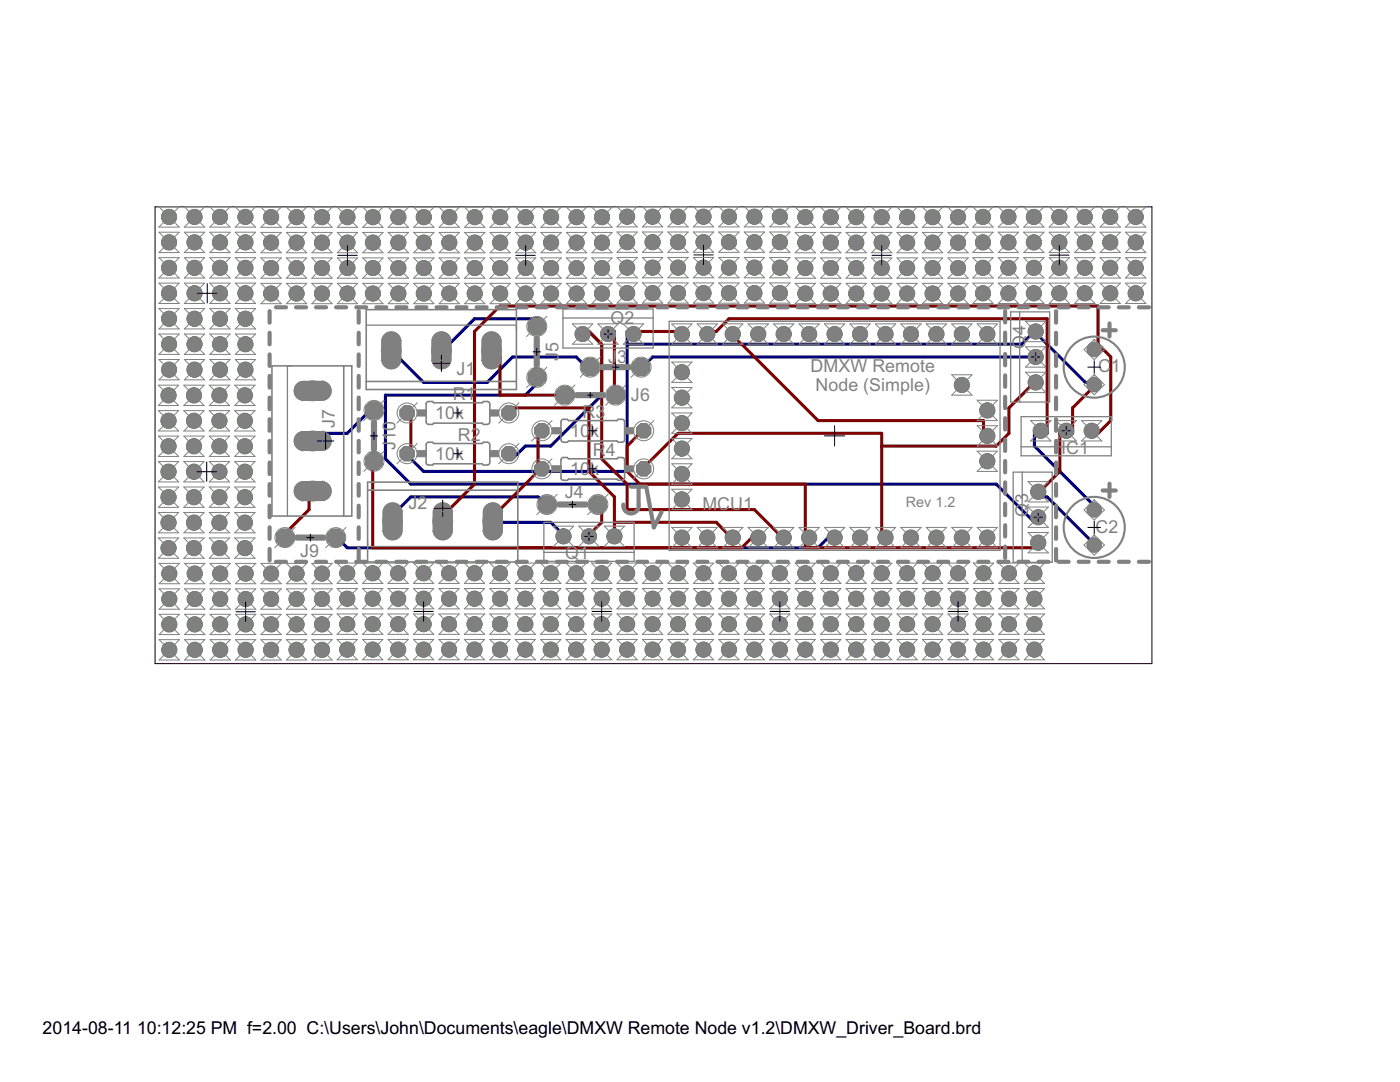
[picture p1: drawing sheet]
<svg xmlns="http://www.w3.org/2000/svg" width="279mm" height="216mm" viewBox="0 0 279 216" stroke-linecap="round" stroke-linejoin="round" font-family="sans-serif">
<defs><g id="words">
<g font-size="4" fill="#808080">
<text x="121.9" y="64.6">Q2</text>
<text x="111.5" y="72" transform="rotate(-90 111.5 72)">J</text>
<text x="111.5" y="70.2" transform="rotate(-90 111.5 70.2)">5</text>
<text x="204.7" y="69.7" transform="rotate(-90 204.7 69.7)">Q4</text>
<text x="91.1" y="74.8">J1</text>
<text x="121.4" y="72.5">J</text>
<text x="123.2" y="72.5">3</text>
<text x="161.8" y="74.1">DMXW Remote</text>
<text x="162.8" y="78">Node (Simple)</text>
<text x="219.1" y="74.3">C</text>
<text x="221.7" y="74.3">1</text>
<text x="86.9" y="83.7">10k</text>
<text x="90.4" y="79.9">R1</text>
<text x="116.3" y="83.4">R3</text>
<text x="125.9" y="80.1">J6</text>
<text x="66.8" y="85.5" transform="rotate(-90 66.8 85.5)">J7</text>
<text x="78.9" y="89.7" transform="rotate(-90 78.9 89.7)">J10</text>
<text x="91.4" y="88">R2</text>
<text x="113.8" y="87.2">10</text>
<text x="117.8" y="87.2">k</text>
<text x="86.9" y="91.8">10k</text>
<text x="113.8" y="94.8">10k</text>
<text x="118.3" y="91">R</text>
<text x="120.9" y="91">4</text>
<text x="211.8" y="90.5">IC1</text>
<text x="81.5" y="101.6">J2</text>
<text x="112.7" y="99.4">J4</text>
<text x="140.2" y="101.7">MCU1</text>
<text x="205.2" y="103.2" transform="rotate(-90 205.2 103.2)">Q3</text>
<text x="218.6" y="106.3">C2</text>
<text x="59.9" y="111.1">J9</text>
<text x="112.8" y="111.6">Q1</text>
</g>
<g font-size="4">
<text x="8.5" y="206.4">2014-08-11</text>
<text x="27.3" y="206.4">10:12:25 PM f=2.00 C:\Users\John\Documents\eagle\DMXW Remote Node v1.2\DMXW_Driver_Board.brd</text>
</g>
<text font-size="3.2" fill="#808080" x="180.8" y="101.2">Rev 1.2</text>
</g></defs>
<g fill="#808080" stroke="#808080" stroke-width=".2">
<circle cx="136.1" cy="107.3" r="1.5"/>
<circle cx="141.2" cy="107.3" r="1.5"/>
<circle cx="146.2" cy="107.3" r="1.5"/>
<circle cx="151.3" cy="107.3" r="1.5"/>
<circle cx="156.4" cy="107.3" r="1.5"/>
<circle cx="161.5" cy="107.3" r="1.5"/>
<circle cx="166.6" cy="107.3" r="1.5"/>
<circle cx="171.6" cy="107.3" r="1.5"/>
<circle cx="176.7" cy="107.3" r="1.5"/>
<circle cx="181.8" cy="107.3" r="1.5"/>
<circle cx="186.9" cy="107.3" r="1.5"/>
<circle cx="192" cy="107.3" r="1.5"/>
<circle cx="197" cy="107.3" r="1.5"/>
<circle cx="197" cy="66.7" r="1.5"/>
<circle cx="192" cy="66.7" r="1.5"/>
<circle cx="186.9" cy="66.7" r="1.5"/>
<circle cx="181.8" cy="66.7" r="1.5"/>
<circle cx="176.7" cy="66.7" r="1.5"/>
<circle cx="171.6" cy="66.7" r="1.5"/>
<circle cx="166.6" cy="66.7" r="1.5"/>
<circle cx="161.5" cy="66.7" r="1.5"/>
<circle cx="156.4" cy="66.7" r="1.5"/>
<circle cx="151.3" cy="66.7" r="1.5"/>
<circle cx="146.2" cy="66.7" r="1.5"/>
<circle cx="141.2" cy="66.7" r="1.5"/>
<circle cx="136.1" cy="66.7" r="1.5"/>
<circle cx="136.1" cy="99.7" r="1.5"/>
<circle cx="136.1" cy="94.6" r="1.5"/>
<circle cx="136.1" cy="89.5" r="1.5"/>
<circle cx="136.1" cy="84.4" r="1.5"/>
<circle cx="136.1" cy="79.4" r="1.5"/>
<circle cx="136.1" cy="74.3" r="1.5"/>
<circle cx="197" cy="92" r="1.5"/>
<circle cx="197" cy="87" r="1.5"/>
<circle cx="197" cy="81.9" r="1.5"/>
<circle cx="192" cy="76.8" r="1.5"/>
<circle cx="218.4" cy="76.8" r="1.42"/>
<circle cx="218.4" cy="69.7" r="1.42"/>
<circle cx="218.4" cy="108.8" r="1.42"/>
<circle cx="218.4" cy="101.7" r="1.42"/>
<circle cx="206.7" cy="71.2" r="1.5"/>
<circle cx="206.7" cy="76.3" r="1.5"/>
<circle cx="206.7" cy="66.1" r="1.5"/>
<circle cx="117.5" cy="107" r="1.5"/>
<circle cx="122.6" cy="107" r="1.5"/>
<circle cx="112.5" cy="107" r="1.5"/>
<circle cx="121.3" cy="66.7" r="1.5"/>
<circle cx="116.3" cy="66.7" r="1.5"/>
<circle cx="126.4" cy="66.7" r="1.5"/>
<circle cx="207.2" cy="103.2" r="1.5"/>
<circle cx="207.2" cy="108.3" r="1.5"/>
<circle cx="207.2" cy="98.1" r="1.5"/>
<circle cx="212.8" cy="86" r="1.5"/>
<circle cx="217.9" cy="86" r="1.5"/>
<circle cx="207.7" cy="86" r="1.5"/>
<circle cx="48.9" cy="78.9" r="1.5"/>
<circle cx="48.9" cy="84" r="1.5"/>
<circle cx="48.9" cy="89" r="1.5"/>
<circle cx="48.9" cy="94.1" r="1.5"/>
<circle cx="48.9" cy="99.2" r="1.5"/>
<circle cx="48.9" cy="104.3" r="1.5"/>
<circle cx="48.9" cy="109.4" r="1.5"/>
<circle cx="43.8" cy="78.9" r="1.5"/>
<circle cx="43.8" cy="84" r="1.5"/>
<circle cx="43.8" cy="89" r="1.5"/>
<circle cx="43.8" cy="94.1" r="1.5"/>
<circle cx="43.8" cy="99.2" r="1.5"/>
<circle cx="43.8" cy="104.3" r="1.5"/>
<circle cx="43.8" cy="109.4" r="1.5"/>
<circle cx="38.7" cy="78.9" r="1.5"/>
<circle cx="38.7" cy="84" r="1.5"/>
<circle cx="38.7" cy="89" r="1.5"/>
<circle cx="38.7" cy="94.1" r="1.5"/>
<circle cx="38.7" cy="99.2" r="1.5"/>
<circle cx="38.7" cy="104.3" r="1.5"/>
<circle cx="38.7" cy="109.4" r="1.5"/>
<circle cx="33.6" cy="78.9" r="1.5"/>
<circle cx="33.6" cy="84" r="1.5"/>
<circle cx="33.6" cy="89" r="1.5"/>
<circle cx="33.6" cy="94.1" r="1.5"/>
<circle cx="33.6" cy="99.2" r="1.5"/>
<circle cx="33.6" cy="104.3" r="1.5"/>
<circle cx="33.6" cy="109.4" r="1.5"/>
<circle cx="84.6" cy="58.6" r="1.5"/>
<circle cx="79.5" cy="58.6" r="1.5"/>
<circle cx="74.4" cy="58.6" r="1.5"/>
<circle cx="69.3" cy="58.6" r="1.5"/>
<circle cx="64.3" cy="58.6" r="1.5"/>
<circle cx="59.2" cy="58.6" r="1.5"/>
<circle cx="54.1" cy="58.6" r="1.5"/>
<circle cx="84.6" cy="53.5" r="1.5"/>
<circle cx="79.5" cy="53.5" r="1.5"/>
<circle cx="74.4" cy="53.5" r="1.5"/>
<circle cx="69.3" cy="53.5" r="1.5"/>
<circle cx="64.3" cy="53.5" r="1.5"/>
<circle cx="59.2" cy="53.5" r="1.5"/>
<circle cx="54.1" cy="53.5" r="1.5"/>
<circle cx="84.6" cy="48.4" r="1.5"/>
<circle cx="79.5" cy="48.4" r="1.5"/>
<circle cx="74.4" cy="48.4" r="1.5"/>
<circle cx="69.3" cy="48.4" r="1.5"/>
<circle cx="64.3" cy="48.4" r="1.5"/>
<circle cx="59.2" cy="48.4" r="1.5"/>
<circle cx="54.1" cy="48.4" r="1.5"/>
<circle cx="84.6" cy="43.3" r="1.5"/>
<circle cx="79.5" cy="43.3" r="1.5"/>
<circle cx="74.4" cy="43.3" r="1.5"/>
<circle cx="69.3" cy="43.3" r="1.5"/>
<circle cx="64.3" cy="43.3" r="1.5"/>
<circle cx="59.2" cy="43.3" r="1.5"/>
<circle cx="54.1" cy="43.3" r="1.5"/>
<circle cx="89.7" cy="43.3" r="1.5"/>
<circle cx="94.7" cy="43.3" r="1.5"/>
<circle cx="99.8" cy="43.3" r="1.5"/>
<circle cx="104.9" cy="43.3" r="1.5"/>
<circle cx="110" cy="43.3" r="1.5"/>
<circle cx="115.1" cy="43.3" r="1.5"/>
<circle cx="120.1" cy="43.3" r="1.5"/>
<circle cx="89.7" cy="48.4" r="1.5"/>
<circle cx="94.7" cy="48.4" r="1.5"/>
<circle cx="99.8" cy="48.4" r="1.5"/>
<circle cx="104.9" cy="48.4" r="1.5"/>
<circle cx="110" cy="48.4" r="1.5"/>
<circle cx="115.1" cy="48.4" r="1.5"/>
<circle cx="120.1" cy="48.4" r="1.5"/>
<circle cx="89.7" cy="53.5" r="1.5"/>
<circle cx="94.7" cy="53.5" r="1.5"/>
<circle cx="99.8" cy="53.5" r="1.5"/>
<circle cx="104.9" cy="53.5" r="1.5"/>
<circle cx="110" cy="53.5" r="1.5"/>
<circle cx="115.1" cy="53.5" r="1.5"/>
<circle cx="120.1" cy="53.5" r="1.5"/>
<circle cx="89.7" cy="58.6" r="1.5"/>
<circle cx="94.7" cy="58.6" r="1.5"/>
<circle cx="99.8" cy="58.6" r="1.5"/>
<circle cx="104.9" cy="58.6" r="1.5"/>
<circle cx="110" cy="58.6" r="1.5"/>
<circle cx="115.1" cy="58.6" r="1.5"/>
<circle cx="120.1" cy="58.6" r="1.5"/>
<circle cx="125.2" cy="43.2" r="1.5"/>
<circle cx="130.2" cy="43.2" r="1.5"/>
<circle cx="135.3" cy="43.2" r="1.5"/>
<circle cx="140.4" cy="43.2" r="1.5"/>
<circle cx="145.5" cy="43.2" r="1.5"/>
<circle cx="150.6" cy="43.2" r="1.5"/>
<circle cx="155.6" cy="43.2" r="1.5"/>
<circle cx="125.2" cy="48.3" r="1.5"/>
<circle cx="130.2" cy="48.3" r="1.5"/>
<circle cx="135.3" cy="48.3" r="1.5"/>
<circle cx="140.4" cy="48.3" r="1.5"/>
<circle cx="145.5" cy="48.3" r="1.5"/>
<circle cx="150.6" cy="48.3" r="1.5"/>
<circle cx="155.6" cy="48.3" r="1.5"/>
<circle cx="125.2" cy="53.4" r="1.5"/>
<circle cx="130.2" cy="53.4" r="1.5"/>
<circle cx="135.3" cy="53.4" r="1.5"/>
<circle cx="140.4" cy="53.4" r="1.5"/>
<circle cx="145.5" cy="53.4" r="1.5"/>
<circle cx="150.6" cy="53.4" r="1.5"/>
<circle cx="155.6" cy="53.4" r="1.5"/>
<circle cx="125.2" cy="58.5" r="1.5"/>
<circle cx="130.2" cy="58.5" r="1.5"/>
<circle cx="135.3" cy="58.5" r="1.5"/>
<circle cx="140.4" cy="58.5" r="1.5"/>
<circle cx="145.5" cy="58.5" r="1.5"/>
<circle cx="150.6" cy="58.5" r="1.5"/>
<circle cx="155.6" cy="58.5" r="1.5"/>
<circle cx="160.7" cy="43.3" r="1.5"/>
<circle cx="165.8" cy="43.3" r="1.5"/>
<circle cx="170.9" cy="43.3" r="1.5"/>
<circle cx="176" cy="43.3" r="1.5"/>
<circle cx="181" cy="43.3" r="1.5"/>
<circle cx="186.1" cy="43.3" r="1.5"/>
<circle cx="191.2" cy="43.3" r="1.5"/>
<circle cx="160.7" cy="48.4" r="1.5"/>
<circle cx="165.8" cy="48.4" r="1.5"/>
<circle cx="170.9" cy="48.4" r="1.5"/>
<circle cx="176" cy="48.4" r="1.5"/>
<circle cx="181" cy="48.4" r="1.5"/>
<circle cx="186.1" cy="48.4" r="1.5"/>
<circle cx="191.2" cy="48.4" r="1.5"/>
<circle cx="160.7" cy="53.5" r="1.5"/>
<circle cx="165.8" cy="53.5" r="1.5"/>
<circle cx="170.9" cy="53.5" r="1.5"/>
<circle cx="176" cy="53.5" r="1.5"/>
<circle cx="181" cy="53.5" r="1.5"/>
<circle cx="186.1" cy="53.5" r="1.5"/>
<circle cx="191.2" cy="53.5" r="1.5"/>
<circle cx="160.7" cy="58.6" r="1.5"/>
<circle cx="165.8" cy="58.6" r="1.5"/>
<circle cx="170.9" cy="58.6" r="1.5"/>
<circle cx="176" cy="58.6" r="1.5"/>
<circle cx="181" cy="58.6" r="1.5"/>
<circle cx="186.1" cy="58.6" r="1.5"/>
<circle cx="191.2" cy="58.6" r="1.5"/>
<circle cx="33.7" cy="73.8" r="1.5"/>
<circle cx="33.7" cy="68.7" r="1.5"/>
<circle cx="33.7" cy="63.6" r="1.5"/>
<circle cx="33.7" cy="58.5" r="1.5"/>
<circle cx="33.7" cy="53.4" r="1.5"/>
<circle cx="33.7" cy="48.4" r="1.5"/>
<circle cx="33.7" cy="43.3" r="1.5"/>
<circle cx="38.8" cy="73.8" r="1.5"/>
<circle cx="38.8" cy="68.7" r="1.5"/>
<circle cx="38.8" cy="63.6" r="1.5"/>
<circle cx="38.8" cy="58.5" r="1.5"/>
<circle cx="38.8" cy="53.4" r="1.5"/>
<circle cx="38.8" cy="48.4" r="1.5"/>
<circle cx="38.8" cy="43.3" r="1.5"/>
<circle cx="43.9" cy="73.8" r="1.5"/>
<circle cx="43.9" cy="68.7" r="1.5"/>
<circle cx="43.9" cy="63.6" r="1.5"/>
<circle cx="43.9" cy="58.5" r="1.5"/>
<circle cx="43.9" cy="53.4" r="1.5"/>
<circle cx="43.9" cy="48.4" r="1.5"/>
<circle cx="43.9" cy="43.3" r="1.5"/>
<circle cx="49" cy="73.8" r="1.5"/>
<circle cx="49" cy="68.7" r="1.5"/>
<circle cx="49" cy="63.6" r="1.5"/>
<circle cx="49" cy="58.5" r="1.5"/>
<circle cx="49" cy="53.4" r="1.5"/>
<circle cx="49" cy="48.4" r="1.5"/>
<circle cx="49" cy="43.3" r="1.5"/>
<circle cx="196.2" cy="43.3" r="1.5"/>
<circle cx="201.3" cy="43.3" r="1.5"/>
<circle cx="206.3" cy="43.3" r="1.5"/>
<circle cx="211.4" cy="43.3" r="1.5"/>
<circle cx="216.5" cy="43.3" r="1.5"/>
<circle cx="221.6" cy="43.3" r="1.5"/>
<circle cx="226.7" cy="43.3" r="1.5"/>
<circle cx="196.2" cy="48.4" r="1.5"/>
<circle cx="201.3" cy="48.4" r="1.5"/>
<circle cx="206.3" cy="48.4" r="1.5"/>
<circle cx="211.4" cy="48.4" r="1.5"/>
<circle cx="216.5" cy="48.4" r="1.5"/>
<circle cx="221.6" cy="48.4" r="1.5"/>
<circle cx="226.7" cy="48.4" r="1.5"/>
<circle cx="196.2" cy="53.4" r="1.5"/>
<circle cx="201.3" cy="53.4" r="1.5"/>
<circle cx="206.3" cy="53.4" r="1.5"/>
<circle cx="211.4" cy="53.4" r="1.5"/>
<circle cx="216.5" cy="53.4" r="1.5"/>
<circle cx="221.6" cy="53.4" r="1.5"/>
<circle cx="226.7" cy="53.4" r="1.5"/>
<circle cx="196.2" cy="58.5" r="1.5"/>
<circle cx="201.3" cy="58.5" r="1.5"/>
<circle cx="206.3" cy="58.5" r="1.5"/>
<circle cx="211.4" cy="58.5" r="1.5"/>
<circle cx="216.5" cy="58.5" r="1.5"/>
<circle cx="221.6" cy="58.5" r="1.5"/>
<circle cx="226.7" cy="58.5" r="1.5"/>
<circle cx="64.3" cy="129.7" r="1.5"/>
<circle cx="59.2" cy="129.7" r="1.5"/>
<circle cx="54.1" cy="129.7" r="1.5"/>
<circle cx="49" cy="129.7" r="1.5"/>
<circle cx="43.9" cy="129.7" r="1.5"/>
<circle cx="38.9" cy="129.7" r="1.5"/>
<circle cx="33.8" cy="129.7" r="1.5"/>
<circle cx="64.3" cy="124.6" r="1.5"/>
<circle cx="59.2" cy="124.6" r="1.5"/>
<circle cx="54.1" cy="124.6" r="1.5"/>
<circle cx="49" cy="124.6" r="1.5"/>
<circle cx="43.9" cy="124.6" r="1.5"/>
<circle cx="38.9" cy="124.6" r="1.5"/>
<circle cx="33.8" cy="124.6" r="1.5"/>
<circle cx="64.3" cy="119.5" r="1.5"/>
<circle cx="59.2" cy="119.5" r="1.5"/>
<circle cx="54.1" cy="119.5" r="1.5"/>
<circle cx="49" cy="119.5" r="1.5"/>
<circle cx="43.9" cy="119.5" r="1.5"/>
<circle cx="38.9" cy="119.5" r="1.5"/>
<circle cx="33.8" cy="119.5" r="1.5"/>
<circle cx="64.3" cy="114.4" r="1.5"/>
<circle cx="59.2" cy="114.4" r="1.5"/>
<circle cx="54.1" cy="114.4" r="1.5"/>
<circle cx="49" cy="114.4" r="1.5"/>
<circle cx="43.9" cy="114.4" r="1.5"/>
<circle cx="38.9" cy="114.4" r="1.5"/>
<circle cx="33.8" cy="114.4" r="1.5"/>
<circle cx="69.3" cy="114.4" r="1.5"/>
<circle cx="74.4" cy="114.4" r="1.5"/>
<circle cx="79.5" cy="114.4" r="1.5"/>
<circle cx="84.5" cy="114.4" r="1.5"/>
<circle cx="89.6" cy="114.4" r="1.5"/>
<circle cx="94.7" cy="114.4" r="1.5"/>
<circle cx="99.8" cy="114.4" r="1.5"/>
<circle cx="69.3" cy="119.5" r="1.5"/>
<circle cx="74.4" cy="119.5" r="1.5"/>
<circle cx="79.5" cy="119.5" r="1.5"/>
<circle cx="84.5" cy="119.5" r="1.5"/>
<circle cx="89.6" cy="119.5" r="1.5"/>
<circle cx="94.7" cy="119.5" r="1.5"/>
<circle cx="99.8" cy="119.5" r="1.5"/>
<circle cx="69.3" cy="124.5" r="1.5"/>
<circle cx="74.4" cy="124.5" r="1.5"/>
<circle cx="79.5" cy="124.5" r="1.5"/>
<circle cx="84.5" cy="124.5" r="1.5"/>
<circle cx="89.6" cy="124.5" r="1.5"/>
<circle cx="94.7" cy="124.5" r="1.5"/>
<circle cx="99.8" cy="124.5" r="1.5"/>
<circle cx="69.3" cy="129.6" r="1.5"/>
<circle cx="74.4" cy="129.6" r="1.5"/>
<circle cx="79.5" cy="129.6" r="1.5"/>
<circle cx="84.5" cy="129.6" r="1.5"/>
<circle cx="89.6" cy="129.6" r="1.5"/>
<circle cx="94.7" cy="129.6" r="1.5"/>
<circle cx="99.8" cy="129.6" r="1.5"/>
<circle cx="104.8" cy="114.4" r="1.5"/>
<circle cx="109.9" cy="114.4" r="1.5"/>
<circle cx="115" cy="114.4" r="1.5"/>
<circle cx="120.1" cy="114.4" r="1.5"/>
<circle cx="125.2" cy="114.4" r="1.5"/>
<circle cx="130.2" cy="114.4" r="1.5"/>
<circle cx="135.3" cy="114.4" r="1.5"/>
<circle cx="104.8" cy="119.5" r="1.5"/>
<circle cx="109.9" cy="119.5" r="1.5"/>
<circle cx="115" cy="119.5" r="1.5"/>
<circle cx="120.1" cy="119.5" r="1.5"/>
<circle cx="125.2" cy="119.5" r="1.5"/>
<circle cx="130.2" cy="119.5" r="1.5"/>
<circle cx="135.3" cy="119.5" r="1.5"/>
<circle cx="104.8" cy="124.5" r="1.5"/>
<circle cx="109.9" cy="124.5" r="1.5"/>
<circle cx="115" cy="124.5" r="1.5"/>
<circle cx="120.1" cy="124.5" r="1.5"/>
<circle cx="125.2" cy="124.5" r="1.5"/>
<circle cx="130.2" cy="124.5" r="1.5"/>
<circle cx="135.3" cy="124.5" r="1.5"/>
<circle cx="104.8" cy="129.6" r="1.5"/>
<circle cx="109.9" cy="129.6" r="1.5"/>
<circle cx="115" cy="129.6" r="1.5"/>
<circle cx="120.1" cy="129.6" r="1.5"/>
<circle cx="125.2" cy="129.6" r="1.5"/>
<circle cx="130.2" cy="129.6" r="1.5"/>
<circle cx="135.3" cy="129.6" r="1.5"/>
<circle cx="140.4" cy="114.4" r="1.5"/>
<circle cx="145.5" cy="114.4" r="1.5"/>
<circle cx="150.6" cy="114.4" r="1.5"/>
<circle cx="155.6" cy="114.4" r="1.5"/>
<circle cx="160.7" cy="114.4" r="1.5"/>
<circle cx="165.8" cy="114.4" r="1.5"/>
<circle cx="170.9" cy="114.4" r="1.5"/>
<circle cx="140.4" cy="119.5" r="1.5"/>
<circle cx="145.5" cy="119.5" r="1.5"/>
<circle cx="150.6" cy="119.5" r="1.5"/>
<circle cx="155.6" cy="119.5" r="1.5"/>
<circle cx="160.7" cy="119.5" r="1.5"/>
<circle cx="165.8" cy="119.5" r="1.5"/>
<circle cx="170.9" cy="119.5" r="1.5"/>
<circle cx="140.4" cy="124.5" r="1.5"/>
<circle cx="145.5" cy="124.5" r="1.5"/>
<circle cx="150.6" cy="124.5" r="1.5"/>
<circle cx="155.6" cy="124.5" r="1.5"/>
<circle cx="160.7" cy="124.5" r="1.5"/>
<circle cx="165.8" cy="124.5" r="1.5"/>
<circle cx="170.9" cy="124.5" r="1.5"/>
<circle cx="140.4" cy="129.6" r="1.5"/>
<circle cx="145.5" cy="129.6" r="1.5"/>
<circle cx="150.6" cy="129.6" r="1.5"/>
<circle cx="155.6" cy="129.6" r="1.5"/>
<circle cx="160.7" cy="129.6" r="1.5"/>
<circle cx="165.8" cy="129.6" r="1.5"/>
<circle cx="170.9" cy="129.6" r="1.5"/>
<circle cx="176" cy="114.4" r="1.5"/>
<circle cx="181" cy="114.4" r="1.5"/>
<circle cx="186.1" cy="114.4" r="1.5"/>
<circle cx="191.2" cy="114.4" r="1.5"/>
<circle cx="196.3" cy="114.4" r="1.5"/>
<circle cx="201.4" cy="114.4" r="1.5"/>
<circle cx="206.4" cy="114.4" r="1.5"/>
<circle cx="176" cy="119.5" r="1.5"/>
<circle cx="181" cy="119.5" r="1.5"/>
<circle cx="186.1" cy="119.5" r="1.5"/>
<circle cx="191.2" cy="119.5" r="1.5"/>
<circle cx="196.3" cy="119.5" r="1.5"/>
<circle cx="201.4" cy="119.5" r="1.5"/>
<circle cx="206.4" cy="119.5" r="1.5"/>
<circle cx="176" cy="124.5" r="1.5"/>
<circle cx="181" cy="124.5" r="1.5"/>
<circle cx="186.1" cy="124.5" r="1.5"/>
<circle cx="191.2" cy="124.5" r="1.5"/>
<circle cx="196.3" cy="124.5" r="1.5"/>
<circle cx="201.4" cy="124.5" r="1.5"/>
<circle cx="206.4" cy="124.5" r="1.5"/>
<circle cx="176" cy="129.6" r="1.5"/>
<circle cx="181" cy="129.6" r="1.5"/>
<circle cx="186.1" cy="129.6" r="1.5"/>
<circle cx="191.2" cy="129.6" r="1.5"/>
<circle cx="196.3" cy="129.6" r="1.5"/>
<circle cx="201.4" cy="129.6" r="1.5"/>
<circle cx="206.4" cy="129.6" r="1.5"/>
</g>
<g fill="#808080" stroke="#808080" stroke-width=".2">
<path d="M96.6 66.9a1.9 1.9 0 0 1 2.1-.6 1.9 1.9 0 0 1 1.3 1.6v4a1.9 1.9 0 0 1-1.9 1.7 1.9 1.9 0 0 1-1.9-1.7v-4z"/>
<path d="M86.6 66.9a1.9 1.9 0 0 1 2.1-.6 1.9 1.9 0 0 1 1.3 1.6v4a1.9 1.9 0 0 1-1.9 1.7 1.9 1.9 0 0 1-1.9-1.7v-4z"/>
<path d="M76.6 66.9a1.9 1.9 0 0 1 2.1-.6 1.9 1.9 0 0 1 1.3 1.6v4a1.9 1.9 0 0 1-1.9 1.7 1.9 1.9 0 0 1-1.9-1.7v-4z"/>
<path d="M76.9 101a1.9 1.9 0 0 1 2-.6 1.9 1.9 0 0 1 1.3 1.7v3.9a1.9 1.9 0 0 1-1.9 1.7 1.9 1.9 0 0 1-1.8-1.7v-3.9z"/>
<path d="M86.9 101a1.9 1.9 0 0 1 2-.6 1.9 1.9 0 0 1 1.4 1.7v3.9a1.9 1.9 0 0 1-1.9 1.7 1.9 1.9 0 0 1-1.9-1.7v-3.9z"/>
<path d="M96.9 101a1.9 1.9 0 0 1 2-.6 1.9 1.9 0 0 1 1.3 1.7v3.9a1.9 1.9 0 0 1-1.8 1.7 1.9 1.9 0 0 1-1.9-1.7v-3.9z"/>
<path d="M59.1 76.8l.6-.5 .7-.2h4a1.9 1.9 0 0 1 1.7 1.9 1.9 1.9 0 0 1-1.7 1.9h-4a1.9 1.9 0 0 1-1.3-3.1z"/>
<path d="M59.1 86.8l.6-.5 .7-.2h4a1.9 1.9 0 0 1 1.7 1.9 1.9 1.9 0 0 1-1.7 1.9h-4a1.9 1.9 0 0 1-1.3-3.1z"/>
<path d="M59.1 96.8l.6-.5 .7-.2h4a1.9 1.9 0 0 1 1.7 1.9 1.9 1.9 0 0 1-1.7 1.9h-4a1.9 1.9 0 0 1-1.3-3.1z"/>
<circle cx="108.1" cy="93.6" r="1.54"/>
<circle cx="128.5" cy="93.6" r="1.54"/>
<circle cx="81.2" cy="82.4" r="1.54"/>
<circle cx="101.6" cy="82.4" r="1.54"/>
<circle cx="81.2" cy="90.5" r="1.54"/>
<circle cx="101.6" cy="90.5" r="1.54"/>
<circle cx="108.1" cy="86" r="1.54"/>
<circle cx="128.5" cy="86" r="1.54"/>
<circle cx="117.8" cy="73.3" r="1.83"/>
<circle cx="128" cy="73.3" r="1.83"/>
<circle cx="112.7" cy="78.8" r="1.83"/>
<circle cx="122.9" cy="78.8" r="1.83"/>
<circle cx="107.1" cy="65.1" r="1.83"/>
<circle cx="107.1" cy="75.3" r="1.83"/>
<circle cx="109.2" cy="100.7" r="1.83"/>
<circle cx="119.3" cy="100.7" r="1.83"/>
<circle cx="56.9" cy="107.3" r="1.83"/>
<circle cx="67" cy="107.3" r="1.83"/>
<circle cx="74.6" cy="81.9" r="1.83"/>
<circle cx="74.6" cy="92" r="1.83"/>
</g>
<g fill="none" stroke="#000080" stroke-width=".61">
<path d="M78.1 69.9l6.4 6.4h12.7l5.1-5.1h12.7l2.5 2.6 .3-.5M107.1 75.3l.3 1-2.6 2.5h-27.9v12.7l5.1 5.1h116.8l7.6 7.6 .8-1M107.1 65.1l.3-1.5h-12.7l-5.1 5.1-1.5 1.2M116.3 66.7l1.2-.6 2.6 2.6v10.1l-10.2 10.2h-5.1l-2.5 2.5-.7-1M126.4 66.7l-1.2-.6v28h-40.7l-2.5-2.6-.8-1M206.4 66.1l10.2 10.2h2.5l-.7 .5M206.4 66.1l-2.5 2.6h-78.7M206.4 66.1h.3M206.7 71.2h-76.5l-2.5 2.6 .3-.5M74.6 81.9l-.2-.5-5.1 5.1h-5.1l-1.8 1.5M108.1 93.6l-.7 .5M207.2 98.1l-.8 1h2.6l10.1 10.2-.7-.5"/>
<path d="M207.7 86l-1.3 .5v2.5l12.7 12.7h-.7M67 107.3l-.2-.5 2.5 2.5h94l2.5-2.5 .8 .5M98.3 104l1.5 .2h10.1l2.6 2.6v.2M109.2 100.7l.7 1-2.5-2.6h-25.4l-2.5 2.6-1.2 2.3"/>
</g>
<circle cx="136.1" cy="107.3" r="1.42" fill="#008000" stroke="#008000" stroke-width=".2"/>
<circle cx="136.1" cy="107.3" r=".91" fill="#fff" stroke="#000" stroke-width=".2"/>
<circle cx="141.2" cy="107.3" r="1.42" fill="#008000" stroke="#008000" stroke-width=".2"/>
<circle cx="141.2" cy="107.3" r=".91" fill="#fff" stroke="#000" stroke-width=".2"/>
<circle cx="146.2" cy="107.3" r="1.42" fill="#008000" stroke="#008000" stroke-width=".2"/>
<circle cx="146.2" cy="107.3" r=".91" fill="#fff" stroke="#000" stroke-width=".2"/>
<circle cx="151.3" cy="107.3" r="1.42" fill="#008000" stroke="#008000" stroke-width=".2"/>
<circle cx="151.3" cy="107.3" r=".91" fill="#fff" stroke="#000" stroke-width=".2"/>
<circle cx="156.4" cy="107.3" r="1.42" fill="#008000" stroke="#008000" stroke-width=".2"/>
<circle cx="156.4" cy="107.3" r=".91" fill="#fff" stroke="#000" stroke-width=".2"/>
<circle cx="161.5" cy="107.3" r="1.42" fill="#008000" stroke="#008000" stroke-width=".2"/>
<circle cx="161.5" cy="107.3" r=".91" fill="#fff" stroke="#000" stroke-width=".2"/>
<circle cx="166.6" cy="107.3" r="1.42" fill="#008000" stroke="#008000" stroke-width=".2"/>
<circle cx="166.6" cy="107.3" r=".91" fill="#fff" stroke="#000" stroke-width=".2"/>
<circle cx="171.6" cy="107.3" r="1.42" fill="#008000" stroke="#008000" stroke-width=".2"/>
<circle cx="171.6" cy="107.3" r=".91" fill="#fff" stroke="#000" stroke-width=".2"/>
<circle cx="176.7" cy="107.3" r="1.42" fill="#008000" stroke="#008000" stroke-width=".2"/>
<circle cx="176.7" cy="107.3" r=".91" fill="#fff" stroke="#000" stroke-width=".2"/>
<circle cx="181.8" cy="107.3" r="1.42" fill="#008000" stroke="#008000" stroke-width=".2"/>
<circle cx="181.8" cy="107.3" r=".91" fill="#fff" stroke="#000" stroke-width=".2"/>
<circle cx="186.9" cy="107.3" r="1.42" fill="#008000" stroke="#008000" stroke-width=".2"/>
<circle cx="186.9" cy="107.3" r=".91" fill="#fff" stroke="#000" stroke-width=".2"/>
<circle cx="192" cy="107.3" r="1.42" fill="#008000" stroke="#008000" stroke-width=".2"/>
<circle cx="192" cy="107.3" r=".91" fill="#fff" stroke="#000" stroke-width=".2"/>
<circle cx="197" cy="107.3" r="1.42" fill="#008000" stroke="#008000" stroke-width=".2"/>
<circle cx="197" cy="107.3" r=".91" fill="#fff" stroke="#000" stroke-width=".2"/>
<circle cx="197" cy="66.7" r="1.42" fill="#008000" stroke="#008000" stroke-width=".2"/>
<circle cx="197" cy="66.7" r=".91" fill="#fff" stroke="#000" stroke-width=".2"/>
<circle cx="192" cy="66.7" r="1.42" fill="#008000" stroke="#008000" stroke-width=".2"/>
<circle cx="192" cy="66.7" r=".91" fill="#fff" stroke="#000" stroke-width=".2"/>
<circle cx="186.9" cy="66.7" r="1.42" fill="#008000" stroke="#008000" stroke-width=".2"/>
<circle cx="186.9" cy="66.7" r=".91" fill="#fff" stroke="#000" stroke-width=".2"/>
<circle cx="181.8" cy="66.7" r="1.42" fill="#008000" stroke="#008000" stroke-width=".2"/>
<circle cx="181.8" cy="66.7" r=".91" fill="#fff" stroke="#000" stroke-width=".2"/>
<circle cx="176.7" cy="66.7" r="1.42" fill="#008000" stroke="#008000" stroke-width=".2"/>
<circle cx="176.7" cy="66.7" r=".91" fill="#fff" stroke="#000" stroke-width=".2"/>
<circle cx="171.6" cy="66.7" r="1.42" fill="#008000" stroke="#008000" stroke-width=".2"/>
<circle cx="171.6" cy="66.7" r=".91" fill="#fff" stroke="#000" stroke-width=".2"/>
<circle cx="166.6" cy="66.7" r="1.42" fill="#008000" stroke="#008000" stroke-width=".2"/>
<circle cx="166.6" cy="66.7" r=".91" fill="#fff" stroke="#000" stroke-width=".2"/>
<circle cx="161.5" cy="66.7" r="1.42" fill="#008000" stroke="#008000" stroke-width=".2"/>
<circle cx="161.5" cy="66.7" r=".91" fill="#fff" stroke="#000" stroke-width=".2"/>
<circle cx="156.4" cy="66.7" r="1.42" fill="#008000" stroke="#008000" stroke-width=".2"/>
<circle cx="156.4" cy="66.7" r=".91" fill="#fff" stroke="#000" stroke-width=".2"/>
<circle cx="151.3" cy="66.7" r="1.42" fill="#008000" stroke="#008000" stroke-width=".2"/>
<circle cx="151.3" cy="66.7" r=".91" fill="#fff" stroke="#000" stroke-width=".2"/>
<circle cx="146.2" cy="66.7" r="1.42" fill="#008000" stroke="#008000" stroke-width=".2"/>
<circle cx="146.2" cy="66.7" r=".91" fill="#fff" stroke="#000" stroke-width=".2"/>
<circle cx="141.2" cy="66.7" r="1.42" fill="#008000" stroke="#008000" stroke-width=".2"/>
<circle cx="141.2" cy="66.7" r=".91" fill="#fff" stroke="#000" stroke-width=".2"/>
<circle cx="136.1" cy="66.7" r="1.42" fill="#008000" stroke="#008000" stroke-width=".2"/>
<circle cx="136.1" cy="66.7" r=".91" fill="#fff" stroke="#000" stroke-width=".2"/>
<circle cx="136.1" cy="99.7" r="1.42" fill="#008000" stroke="#008000" stroke-width=".2"/>
<circle cx="136.1" cy="99.7" r=".91" fill="#fff" stroke="#000" stroke-width=".2"/>
<circle cx="136.1" cy="94.6" r="1.42" fill="#008000" stroke="#008000" stroke-width=".2"/>
<circle cx="136.1" cy="94.6" r=".91" fill="#fff" stroke="#000" stroke-width=".2"/>
<circle cx="136.1" cy="89.5" r="1.42" fill="#008000" stroke="#008000" stroke-width=".2"/>
<circle cx="136.1" cy="89.5" r=".91" fill="#fff" stroke="#000" stroke-width=".2"/>
<circle cx="136.1" cy="84.4" r="1.42" fill="#008000" stroke="#008000" stroke-width=".2"/>
<circle cx="136.1" cy="84.4" r=".91" fill="#fff" stroke="#000" stroke-width=".2"/>
<circle cx="136.1" cy="79.4" r="1.42" fill="#008000" stroke="#008000" stroke-width=".2"/>
<circle cx="136.1" cy="79.4" r=".91" fill="#fff" stroke="#000" stroke-width=".2"/>
<circle cx="136.1" cy="74.3" r="1.42" fill="#008000" stroke="#008000" stroke-width=".2"/>
<circle cx="136.1" cy="74.3" r=".91" fill="#fff" stroke="#000" stroke-width=".2"/>
<circle cx="197" cy="92" r="1.42" fill="#008000" stroke="#008000" stroke-width=".2"/>
<circle cx="197" cy="92" r=".91" fill="#fff" stroke="#000" stroke-width=".2"/>
<circle cx="197" cy="87" r="1.42" fill="#008000" stroke="#008000" stroke-width=".2"/>
<circle cx="197" cy="87" r=".91" fill="#fff" stroke="#000" stroke-width=".2"/>
<circle cx="197" cy="81.9" r="1.42" fill="#008000" stroke="#008000" stroke-width=".2"/>
<circle cx="197" cy="81.9" r=".91" fill="#fff" stroke="#000" stroke-width=".2"/>
<circle cx="192" cy="76.8" r="1.42" fill="#008000" stroke="#008000" stroke-width=".2"/>
<circle cx="192" cy="76.8" r=".91" fill="#fff" stroke="#000" stroke-width=".2"/>
<circle cx="218.4" cy="76.8" r="1.31" fill="#008000" stroke="#008000" stroke-width=".2"/>
<circle cx="218.4" cy="76.8" r=".8" fill="#fff" stroke="#000" stroke-width=".2"/>
<circle cx="218.4" cy="69.7" r="1.31" fill="#008000" stroke="#008000" stroke-width=".2"/>
<circle cx="218.4" cy="69.7" r=".8" fill="#fff" stroke="#000" stroke-width=".2"/>
<circle cx="218.4" cy="108.8" r="1.31" fill="#008000" stroke="#008000" stroke-width=".2"/>
<circle cx="218.4" cy="108.8" r=".8" fill="#fff" stroke="#000" stroke-width=".2"/>
<circle cx="218.4" cy="101.7" r="1.31" fill="#008000" stroke="#008000" stroke-width=".2"/>
<circle cx="218.4" cy="101.7" r=".8" fill="#fff" stroke="#000" stroke-width=".2"/>
<circle cx="206.7" cy="71.2" r="1.42" fill="#008000" stroke="#008000" stroke-width=".2"/>
<circle cx="206.7" cy="71.2" r=".91" fill="#fff" stroke="#000" stroke-width=".2"/>
<circle cx="206.7" cy="76.3" r="1.42" fill="#008000" stroke="#008000" stroke-width=".2"/>
<circle cx="206.7" cy="76.3" r=".91" fill="#fff" stroke="#000" stroke-width=".2"/>
<circle cx="206.7" cy="66.1" r="1.42" fill="#008000" stroke="#008000" stroke-width=".2"/>
<circle cx="206.7" cy="66.1" r=".91" fill="#fff" stroke="#000" stroke-width=".2"/>
<circle cx="117.5" cy="107" r="1.42" fill="#008000" stroke="#008000" stroke-width=".2"/>
<circle cx="117.5" cy="107" r=".91" fill="#fff" stroke="#000" stroke-width=".2"/>
<circle cx="122.6" cy="107" r="1.42" fill="#008000" stroke="#008000" stroke-width=".2"/>
<circle cx="122.6" cy="107" r=".91" fill="#fff" stroke="#000" stroke-width=".2"/>
<circle cx="112.5" cy="107" r="1.42" fill="#008000" stroke="#008000" stroke-width=".2"/>
<circle cx="112.5" cy="107" r=".91" fill="#fff" stroke="#000" stroke-width=".2"/>
<circle cx="121.3" cy="66.7" r="1.42" fill="#008000" stroke="#008000" stroke-width=".2"/>
<circle cx="121.3" cy="66.7" r=".91" fill="#fff" stroke="#000" stroke-width=".2"/>
<circle cx="116.3" cy="66.7" r="1.42" fill="#008000" stroke="#008000" stroke-width=".2"/>
<circle cx="116.3" cy="66.7" r=".91" fill="#fff" stroke="#000" stroke-width=".2"/>
<circle cx="126.4" cy="66.7" r="1.42" fill="#008000" stroke="#008000" stroke-width=".2"/>
<circle cx="126.4" cy="66.7" r=".91" fill="#fff" stroke="#000" stroke-width=".2"/>
<circle cx="207.2" cy="103.2" r="1.42" fill="#008000" stroke="#008000" stroke-width=".2"/>
<circle cx="207.2" cy="103.2" r=".91" fill="#fff" stroke="#000" stroke-width=".2"/>
<circle cx="207.2" cy="108.3" r="1.42" fill="#008000" stroke="#008000" stroke-width=".2"/>
<circle cx="207.2" cy="108.3" r=".91" fill="#fff" stroke="#000" stroke-width=".2"/>
<circle cx="207.2" cy="98.1" r="1.42" fill="#008000" stroke="#008000" stroke-width=".2"/>
<circle cx="207.2" cy="98.1" r=".91" fill="#fff" stroke="#000" stroke-width=".2"/>
<circle cx="212.8" cy="86" r="1.42" fill="#008000" stroke="#008000" stroke-width=".2"/>
<circle cx="212.8" cy="86" r=".91" fill="#fff" stroke="#000" stroke-width=".2"/>
<circle cx="217.9" cy="86" r="1.42" fill="#008000" stroke="#008000" stroke-width=".2"/>
<circle cx="217.9" cy="86" r=".91" fill="#fff" stroke="#000" stroke-width=".2"/>
<circle cx="207.7" cy="86" r="1.42" fill="#008000" stroke="#008000" stroke-width=".2"/>
<circle cx="207.7" cy="86" r=".91" fill="#fff" stroke="#000" stroke-width=".2"/>
<circle cx="108.1" cy="93.6" r="1.42" fill="#008000" stroke="#008000" stroke-width=".2"/>
<circle cx="108.1" cy="93.6" r=".8" fill="#fff" stroke="#000" stroke-width=".2"/>
<circle cx="128.5" cy="93.6" r="1.42" fill="#008000" stroke="#008000" stroke-width=".2"/>
<circle cx="128.5" cy="93.6" r=".8" fill="#fff" stroke="#000" stroke-width=".2"/>
<circle cx="81.2" cy="82.4" r="1.42" fill="#008000" stroke="#008000" stroke-width=".2"/>
<circle cx="81.2" cy="82.4" r=".8" fill="#fff" stroke="#000" stroke-width=".2"/>
<circle cx="101.6" cy="82.4" r="1.42" fill="#008000" stroke="#008000" stroke-width=".2"/>
<circle cx="101.6" cy="82.4" r=".8" fill="#fff" stroke="#000" stroke-width=".2"/>
<circle cx="81.2" cy="90.5" r="1.42" fill="#008000" stroke="#008000" stroke-width=".2"/>
<circle cx="81.2" cy="90.5" r=".8" fill="#fff" stroke="#000" stroke-width=".2"/>
<circle cx="101.6" cy="90.5" r="1.42" fill="#008000" stroke="#008000" stroke-width=".2"/>
<circle cx="101.6" cy="90.5" r=".8" fill="#fff" stroke="#000" stroke-width=".2"/>
<circle cx="108.1" cy="86" r="1.42" fill="#008000" stroke="#008000" stroke-width=".2"/>
<circle cx="108.1" cy="86" r=".8" fill="#fff" stroke="#000" stroke-width=".2"/>
<circle cx="128.5" cy="86" r="1.42" fill="#008000" stroke="#008000" stroke-width=".2"/>
<circle cx="128.5" cy="86" r=".8" fill="#fff" stroke="#000" stroke-width=".2"/>
<path d="M98.1 68.1v3.6" fill="none" stroke="#008000" stroke-width="3.6"/>
<circle cx="98.1" cy="69.9" r="1.19" fill="#fff" stroke="#000" stroke-width=".2"/>
<path d="M88.1 68.1v3.6" fill="none" stroke="#008000" stroke-width="3.6"/>
<circle cx="88.1" cy="69.9" r="1.19" fill="#fff" stroke="#000" stroke-width=".2"/>
<path d="M78.1 68.1v3.6" fill="none" stroke="#008000" stroke-width="3.6"/>
<circle cx="78.1" cy="69.9" r="1.19" fill="#fff" stroke="#000" stroke-width=".2"/>
<path d="M78.3 102.2v3.6" fill="none" stroke="#008000" stroke-width="3.6"/>
<circle cx="78.3" cy="104" r="1.19" fill="#fff" stroke="#000" stroke-width=".2"/>
<path d="M88.3 102.2v3.6" fill="none" stroke="#008000" stroke-width="3.6"/>
<circle cx="88.3" cy="104" r="1.19" fill="#fff" stroke="#000" stroke-width=".2"/>
<path d="M98.3 102.2v3.6" fill="none" stroke="#008000" stroke-width="3.6"/>
<circle cx="98.3" cy="104" r="1.19" fill="#fff" stroke="#000" stroke-width=".2"/>
<path d="M60.6 78h3.6" fill="none" stroke="#008000" stroke-width="3.6"/>
<circle cx="62.4" cy="78" r="1.19" fill="#fff" stroke="#000" stroke-width=".2"/>
<path d="M60.6 88h3.6" fill="none" stroke="#008000" stroke-width="3.6"/>
<circle cx="62.4" cy="88" r="1.19" fill="#fff" stroke="#000" stroke-width=".2"/>
<path d="M60.6 98h3.6" fill="none" stroke="#008000" stroke-width="3.6"/>
<circle cx="62.4" cy="98" r="1.19" fill="#fff" stroke="#000" stroke-width=".2"/>
<circle cx="117.8" cy="73.3" r="1.74" fill="#008000" stroke="#008000" stroke-width=".2"/>
<circle cx="117.8" cy="73.3" r=".8" fill="#fff" stroke="#000" stroke-width=".2"/>
<circle cx="128" cy="73.3" r="1.74" fill="#008000" stroke="#008000" stroke-width=".2"/>
<circle cx="128" cy="73.3" r=".8" fill="#fff" stroke="#000" stroke-width=".2"/>
<circle cx="112.7" cy="78.8" r="1.74" fill="#008000" stroke="#008000" stroke-width=".2"/>
<circle cx="112.7" cy="78.8" r=".8" fill="#fff" stroke="#000" stroke-width=".2"/>
<circle cx="122.9" cy="78.8" r="1.74" fill="#008000" stroke="#008000" stroke-width=".2"/>
<circle cx="122.9" cy="78.8" r=".8" fill="#fff" stroke="#000" stroke-width=".2"/>
<circle cx="107.1" cy="65.1" r="1.74" fill="#008000" stroke="#008000" stroke-width=".2"/>
<circle cx="107.1" cy="65.1" r=".8" fill="#fff" stroke="#000" stroke-width=".2"/>
<circle cx="107.1" cy="75.3" r="1.74" fill="#008000" stroke="#008000" stroke-width=".2"/>
<circle cx="107.1" cy="75.3" r=".8" fill="#fff" stroke="#000" stroke-width=".2"/>
<circle cx="109.2" cy="100.7" r="1.74" fill="#008000" stroke="#008000" stroke-width=".2"/>
<circle cx="109.2" cy="100.7" r=".8" fill="#fff" stroke="#000" stroke-width=".2"/>
<circle cx="119.3" cy="100.7" r="1.74" fill="#008000" stroke="#008000" stroke-width=".2"/>
<circle cx="119.3" cy="100.7" r=".8" fill="#fff" stroke="#000" stroke-width=".2"/>
<circle cx="56.9" cy="107.3" r="1.74" fill="#008000" stroke="#008000" stroke-width=".2"/>
<circle cx="56.9" cy="107.3" r=".8" fill="#fff" stroke="#000" stroke-width=".2"/>
<circle cx="67" cy="107.3" r="1.74" fill="#008000" stroke="#008000" stroke-width=".2"/>
<circle cx="67" cy="107.3" r=".8" fill="#fff" stroke="#000" stroke-width=".2"/>
<circle cx="74.6" cy="81.9" r="1.74" fill="#008000" stroke="#008000" stroke-width=".2"/>
<circle cx="74.6" cy="81.9" r=".8" fill="#fff" stroke="#000" stroke-width=".2"/>
<circle cx="74.6" cy="92" r="1.74" fill="#008000" stroke="#008000" stroke-width=".2"/>
<circle cx="74.6" cy="92" r=".8" fill="#fff" stroke="#000" stroke-width=".2"/>
<circle cx="48.9" cy="78.9" r="1.42" fill="#008000" stroke="#008000" stroke-width=".2"/>
<circle cx="48.9" cy="78.9" r=".91" fill="#fff" stroke="#000" stroke-width=".2"/>
<circle cx="48.9" cy="84" r="1.42" fill="#008000" stroke="#008000" stroke-width=".2"/>
<circle cx="48.9" cy="84" r=".91" fill="#fff" stroke="#000" stroke-width=".2"/>
<circle cx="48.9" cy="89" r="1.42" fill="#008000" stroke="#008000" stroke-width=".2"/>
<circle cx="48.9" cy="89" r=".91" fill="#fff" stroke="#000" stroke-width=".2"/>
<circle cx="48.9" cy="94.1" r="1.42" fill="#008000" stroke="#008000" stroke-width=".2"/>
<circle cx="48.9" cy="94.1" r=".91" fill="#fff" stroke="#000" stroke-width=".2"/>
<circle cx="48.9" cy="99.2" r="1.42" fill="#008000" stroke="#008000" stroke-width=".2"/>
<circle cx="48.9" cy="99.2" r=".91" fill="#fff" stroke="#000" stroke-width=".2"/>
<circle cx="48.9" cy="104.3" r="1.42" fill="#008000" stroke="#008000" stroke-width=".2"/>
<circle cx="48.9" cy="104.3" r=".91" fill="#fff" stroke="#000" stroke-width=".2"/>
<circle cx="48.9" cy="109.4" r="1.42" fill="#008000" stroke="#008000" stroke-width=".2"/>
<circle cx="48.9" cy="109.4" r=".91" fill="#fff" stroke="#000" stroke-width=".2"/>
<circle cx="43.8" cy="78.9" r="1.42" fill="#008000" stroke="#008000" stroke-width=".2"/>
<circle cx="43.8" cy="78.9" r=".91" fill="#fff" stroke="#000" stroke-width=".2"/>
<circle cx="43.8" cy="84" r="1.42" fill="#008000" stroke="#008000" stroke-width=".2"/>
<circle cx="43.8" cy="84" r=".91" fill="#fff" stroke="#000" stroke-width=".2"/>
<circle cx="43.8" cy="89" r="1.42" fill="#008000" stroke="#008000" stroke-width=".2"/>
<circle cx="43.8" cy="89" r=".91" fill="#fff" stroke="#000" stroke-width=".2"/>
<circle cx="43.8" cy="94.1" r="1.42" fill="#008000" stroke="#008000" stroke-width=".2"/>
<circle cx="43.8" cy="94.1" r=".91" fill="#fff" stroke="#000" stroke-width=".2"/>
<circle cx="43.8" cy="99.2" r="1.42" fill="#008000" stroke="#008000" stroke-width=".2"/>
<circle cx="43.8" cy="99.2" r=".91" fill="#fff" stroke="#000" stroke-width=".2"/>
<circle cx="43.8" cy="104.3" r="1.42" fill="#008000" stroke="#008000" stroke-width=".2"/>
<circle cx="43.8" cy="104.3" r=".91" fill="#fff" stroke="#000" stroke-width=".2"/>
<circle cx="43.8" cy="109.4" r="1.42" fill="#008000" stroke="#008000" stroke-width=".2"/>
<circle cx="43.8" cy="109.4" r=".91" fill="#fff" stroke="#000" stroke-width=".2"/>
<circle cx="38.7" cy="78.9" r="1.42" fill="#008000" stroke="#008000" stroke-width=".2"/>
<circle cx="38.7" cy="78.9" r=".91" fill="#fff" stroke="#000" stroke-width=".2"/>
<circle cx="38.7" cy="84" r="1.42" fill="#008000" stroke="#008000" stroke-width=".2"/>
<circle cx="38.7" cy="84" r=".91" fill="#fff" stroke="#000" stroke-width=".2"/>
<circle cx="38.7" cy="89" r="1.42" fill="#008000" stroke="#008000" stroke-width=".2"/>
<circle cx="38.7" cy="89" r=".91" fill="#fff" stroke="#000" stroke-width=".2"/>
<circle cx="38.7" cy="94.1" r="1.42" fill="#008000" stroke="#008000" stroke-width=".2"/>
<circle cx="38.7" cy="94.1" r=".91" fill="#fff" stroke="#000" stroke-width=".2"/>
<circle cx="38.7" cy="99.2" r="1.42" fill="#008000" stroke="#008000" stroke-width=".2"/>
<circle cx="38.7" cy="99.2" r=".91" fill="#fff" stroke="#000" stroke-width=".2"/>
<circle cx="38.7" cy="104.3" r="1.42" fill="#008000" stroke="#008000" stroke-width=".2"/>
<circle cx="38.7" cy="104.3" r=".91" fill="#fff" stroke="#000" stroke-width=".2"/>
<circle cx="38.7" cy="109.4" r="1.42" fill="#008000" stroke="#008000" stroke-width=".2"/>
<circle cx="38.7" cy="109.4" r=".91" fill="#fff" stroke="#000" stroke-width=".2"/>
<circle cx="33.6" cy="78.9" r="1.42" fill="#008000" stroke="#008000" stroke-width=".2"/>
<circle cx="33.6" cy="78.9" r=".91" fill="#fff" stroke="#000" stroke-width=".2"/>
<circle cx="33.6" cy="84" r="1.42" fill="#008000" stroke="#008000" stroke-width=".2"/>
<circle cx="33.6" cy="84" r=".91" fill="#fff" stroke="#000" stroke-width=".2"/>
<circle cx="33.6" cy="89" r="1.42" fill="#008000" stroke="#008000" stroke-width=".2"/>
<circle cx="33.6" cy="89" r=".91" fill="#fff" stroke="#000" stroke-width=".2"/>
<circle cx="33.6" cy="94.1" r="1.42" fill="#008000" stroke="#008000" stroke-width=".2"/>
<circle cx="33.6" cy="94.1" r=".91" fill="#fff" stroke="#000" stroke-width=".2"/>
<circle cx="33.6" cy="99.2" r="1.42" fill="#008000" stroke="#008000" stroke-width=".2"/>
<circle cx="33.6" cy="99.2" r=".91" fill="#fff" stroke="#000" stroke-width=".2"/>
<circle cx="33.6" cy="104.3" r="1.42" fill="#008000" stroke="#008000" stroke-width=".2"/>
<circle cx="33.6" cy="104.3" r=".91" fill="#fff" stroke="#000" stroke-width=".2"/>
<circle cx="33.6" cy="109.4" r="1.42" fill="#008000" stroke="#008000" stroke-width=".2"/>
<circle cx="33.6" cy="109.4" r=".91" fill="#fff" stroke="#000" stroke-width=".2"/>
<circle cx="84.6" cy="58.6" r="1.42" fill="#008000" stroke="#008000" stroke-width=".2"/>
<circle cx="84.6" cy="58.6" r=".91" fill="#fff" stroke="#000" stroke-width=".2"/>
<circle cx="79.5" cy="58.6" r="1.42" fill="#008000" stroke="#008000" stroke-width=".2"/>
<circle cx="79.5" cy="58.6" r=".91" fill="#fff" stroke="#000" stroke-width=".2"/>
<circle cx="74.4" cy="58.6" r="1.42" fill="#008000" stroke="#008000" stroke-width=".2"/>
<circle cx="74.4" cy="58.6" r=".91" fill="#fff" stroke="#000" stroke-width=".2"/>
<circle cx="69.3" cy="58.6" r="1.42" fill="#008000" stroke="#008000" stroke-width=".2"/>
<circle cx="69.3" cy="58.6" r=".91" fill="#fff" stroke="#000" stroke-width=".2"/>
<circle cx="64.3" cy="58.6" r="1.42" fill="#008000" stroke="#008000" stroke-width=".2"/>
<circle cx="64.3" cy="58.6" r=".91" fill="#fff" stroke="#000" stroke-width=".2"/>
<circle cx="59.2" cy="58.6" r="1.42" fill="#008000" stroke="#008000" stroke-width=".2"/>
<circle cx="59.2" cy="58.6" r=".91" fill="#fff" stroke="#000" stroke-width=".2"/>
<circle cx="54.1" cy="58.6" r="1.42" fill="#008000" stroke="#008000" stroke-width=".2"/>
<circle cx="54.1" cy="58.6" r=".91" fill="#fff" stroke="#000" stroke-width=".2"/>
<circle cx="84.6" cy="53.5" r="1.42" fill="#008000" stroke="#008000" stroke-width=".2"/>
<circle cx="84.6" cy="53.5" r=".91" fill="#fff" stroke="#000" stroke-width=".2"/>
<circle cx="79.5" cy="53.5" r="1.42" fill="#008000" stroke="#008000" stroke-width=".2"/>
<circle cx="79.5" cy="53.5" r=".91" fill="#fff" stroke="#000" stroke-width=".2"/>
<circle cx="74.4" cy="53.5" r="1.42" fill="#008000" stroke="#008000" stroke-width=".2"/>
<circle cx="74.4" cy="53.5" r=".91" fill="#fff" stroke="#000" stroke-width=".2"/>
<circle cx="69.3" cy="53.5" r="1.42" fill="#008000" stroke="#008000" stroke-width=".2"/>
<circle cx="69.3" cy="53.5" r=".91" fill="#fff" stroke="#000" stroke-width=".2"/>
<circle cx="64.3" cy="53.5" r="1.42" fill="#008000" stroke="#008000" stroke-width=".2"/>
<circle cx="64.3" cy="53.5" r=".91" fill="#fff" stroke="#000" stroke-width=".2"/>
<circle cx="59.2" cy="53.5" r="1.42" fill="#008000" stroke="#008000" stroke-width=".2"/>
<circle cx="59.2" cy="53.5" r=".91" fill="#fff" stroke="#000" stroke-width=".2"/>
<circle cx="54.1" cy="53.5" r="1.42" fill="#008000" stroke="#008000" stroke-width=".2"/>
<circle cx="54.1" cy="53.5" r=".91" fill="#fff" stroke="#000" stroke-width=".2"/>
<circle cx="84.6" cy="48.4" r="1.42" fill="#008000" stroke="#008000" stroke-width=".2"/>
<circle cx="84.6" cy="48.4" r=".91" fill="#fff" stroke="#000" stroke-width=".2"/>
<circle cx="79.5" cy="48.4" r="1.42" fill="#008000" stroke="#008000" stroke-width=".2"/>
<circle cx="79.5" cy="48.4" r=".91" fill="#fff" stroke="#000" stroke-width=".2"/>
<circle cx="74.4" cy="48.4" r="1.42" fill="#008000" stroke="#008000" stroke-width=".2"/>
<circle cx="74.4" cy="48.4" r=".91" fill="#fff" stroke="#000" stroke-width=".2"/>
<circle cx="69.3" cy="48.4" r="1.42" fill="#008000" stroke="#008000" stroke-width=".2"/>
<circle cx="69.3" cy="48.4" r=".91" fill="#fff" stroke="#000" stroke-width=".2"/>
<circle cx="64.3" cy="48.4" r="1.42" fill="#008000" stroke="#008000" stroke-width=".2"/>
<circle cx="64.3" cy="48.4" r=".91" fill="#fff" stroke="#000" stroke-width=".2"/>
<circle cx="59.2" cy="48.4" r="1.42" fill="#008000" stroke="#008000" stroke-width=".2"/>
<circle cx="59.2" cy="48.4" r=".91" fill="#fff" stroke="#000" stroke-width=".2"/>
<circle cx="54.1" cy="48.4" r="1.42" fill="#008000" stroke="#008000" stroke-width=".2"/>
<circle cx="54.1" cy="48.4" r=".91" fill="#fff" stroke="#000" stroke-width=".2"/>
<circle cx="84.6" cy="43.3" r="1.42" fill="#008000" stroke="#008000" stroke-width=".2"/>
<circle cx="84.6" cy="43.3" r=".91" fill="#fff" stroke="#000" stroke-width=".2"/>
<circle cx="79.5" cy="43.3" r="1.42" fill="#008000" stroke="#008000" stroke-width=".2"/>
<circle cx="79.5" cy="43.3" r=".91" fill="#fff" stroke="#000" stroke-width=".2"/>
<circle cx="74.4" cy="43.3" r="1.42" fill="#008000" stroke="#008000" stroke-width=".2"/>
<circle cx="74.4" cy="43.3" r=".91" fill="#fff" stroke="#000" stroke-width=".2"/>
<circle cx="69.3" cy="43.3" r="1.42" fill="#008000" stroke="#008000" stroke-width=".2"/>
<circle cx="69.3" cy="43.3" r=".91" fill="#fff" stroke="#000" stroke-width=".2"/>
<circle cx="64.3" cy="43.3" r="1.42" fill="#008000" stroke="#008000" stroke-width=".2"/>
<circle cx="64.3" cy="43.3" r=".91" fill="#fff" stroke="#000" stroke-width=".2"/>
<circle cx="59.2" cy="43.3" r="1.42" fill="#008000" stroke="#008000" stroke-width=".2"/>
<circle cx="59.2" cy="43.3" r=".91" fill="#fff" stroke="#000" stroke-width=".2"/>
<circle cx="54.1" cy="43.3" r="1.42" fill="#008000" stroke="#008000" stroke-width=".2"/>
<circle cx="54.1" cy="43.3" r=".91" fill="#fff" stroke="#000" stroke-width=".2"/>
<circle cx="89.7" cy="43.3" r="1.42" fill="#008000" stroke="#008000" stroke-width=".2"/>
<circle cx="89.7" cy="43.3" r=".91" fill="#fff" stroke="#000" stroke-width=".2"/>
<circle cx="94.7" cy="43.3" r="1.42" fill="#008000" stroke="#008000" stroke-width=".2"/>
<circle cx="94.7" cy="43.3" r=".91" fill="#fff" stroke="#000" stroke-width=".2"/>
<circle cx="99.8" cy="43.3" r="1.42" fill="#008000" stroke="#008000" stroke-width=".2"/>
<circle cx="99.8" cy="43.3" r=".91" fill="#fff" stroke="#000" stroke-width=".2"/>
<circle cx="104.9" cy="43.3" r="1.42" fill="#008000" stroke="#008000" stroke-width=".2"/>
<circle cx="104.9" cy="43.3" r=".91" fill="#fff" stroke="#000" stroke-width=".2"/>
<circle cx="110" cy="43.3" r="1.42" fill="#008000" stroke="#008000" stroke-width=".2"/>
<circle cx="110" cy="43.3" r=".91" fill="#fff" stroke="#000" stroke-width=".2"/>
<circle cx="115.1" cy="43.3" r="1.42" fill="#008000" stroke="#008000" stroke-width=".2"/>
<circle cx="115.1" cy="43.3" r=".91" fill="#fff" stroke="#000" stroke-width=".2"/>
<circle cx="120.1" cy="43.3" r="1.42" fill="#008000" stroke="#008000" stroke-width=".2"/>
<circle cx="120.1" cy="43.3" r=".91" fill="#fff" stroke="#000" stroke-width=".2"/>
<circle cx="89.7" cy="48.4" r="1.42" fill="#008000" stroke="#008000" stroke-width=".2"/>
<circle cx="89.7" cy="48.4" r=".91" fill="#fff" stroke="#000" stroke-width=".2"/>
<circle cx="94.7" cy="48.4" r="1.42" fill="#008000" stroke="#008000" stroke-width=".2"/>
<circle cx="94.7" cy="48.4" r=".91" fill="#fff" stroke="#000" stroke-width=".2"/>
<circle cx="99.8" cy="48.4" r="1.42" fill="#008000" stroke="#008000" stroke-width=".2"/>
<circle cx="99.8" cy="48.4" r=".91" fill="#fff" stroke="#000" stroke-width=".2"/>
<circle cx="104.9" cy="48.4" r="1.42" fill="#008000" stroke="#008000" stroke-width=".2"/>
<circle cx="104.9" cy="48.4" r=".91" fill="#fff" stroke="#000" stroke-width=".2"/>
<circle cx="110" cy="48.4" r="1.42" fill="#008000" stroke="#008000" stroke-width=".2"/>
<circle cx="110" cy="48.4" r=".91" fill="#fff" stroke="#000" stroke-width=".2"/>
<circle cx="115.1" cy="48.4" r="1.42" fill="#008000" stroke="#008000" stroke-width=".2"/>
<circle cx="115.1" cy="48.4" r=".91" fill="#fff" stroke="#000" stroke-width=".2"/>
<circle cx="120.1" cy="48.4" r="1.42" fill="#008000" stroke="#008000" stroke-width=".2"/>
<circle cx="120.1" cy="48.4" r=".91" fill="#fff" stroke="#000" stroke-width=".2"/>
<circle cx="89.7" cy="53.5" r="1.42" fill="#008000" stroke="#008000" stroke-width=".2"/>
<circle cx="89.7" cy="53.5" r=".91" fill="#fff" stroke="#000" stroke-width=".2"/>
<circle cx="94.7" cy="53.5" r="1.42" fill="#008000" stroke="#008000" stroke-width=".2"/>
<circle cx="94.7" cy="53.5" r=".91" fill="#fff" stroke="#000" stroke-width=".2"/>
<circle cx="99.8" cy="53.5" r="1.42" fill="#008000" stroke="#008000" stroke-width=".2"/>
<circle cx="99.8" cy="53.5" r=".91" fill="#fff" stroke="#000" stroke-width=".2"/>
<circle cx="104.9" cy="53.5" r="1.42" fill="#008000" stroke="#008000" stroke-width=".2"/>
<circle cx="104.9" cy="53.5" r=".91" fill="#fff" stroke="#000" stroke-width=".2"/>
<circle cx="110" cy="53.5" r="1.42" fill="#008000" stroke="#008000" stroke-width=".2"/>
<circle cx="110" cy="53.5" r=".91" fill="#fff" stroke="#000" stroke-width=".2"/>
<circle cx="115.1" cy="53.5" r="1.42" fill="#008000" stroke="#008000" stroke-width=".2"/>
<circle cx="115.1" cy="53.5" r=".91" fill="#fff" stroke="#000" stroke-width=".2"/>
<circle cx="120.1" cy="53.5" r="1.42" fill="#008000" stroke="#008000" stroke-width=".2"/>
<circle cx="120.1" cy="53.5" r=".91" fill="#fff" stroke="#000" stroke-width=".2"/>
<circle cx="89.7" cy="58.6" r="1.42" fill="#008000" stroke="#008000" stroke-width=".2"/>
<circle cx="89.7" cy="58.6" r=".91" fill="#fff" stroke="#000" stroke-width=".2"/>
<circle cx="94.7" cy="58.6" r="1.42" fill="#008000" stroke="#008000" stroke-width=".2"/>
<circle cx="94.7" cy="58.6" r=".91" fill="#fff" stroke="#000" stroke-width=".2"/>
<circle cx="99.8" cy="58.6" r="1.42" fill="#008000" stroke="#008000" stroke-width=".2"/>
<circle cx="99.8" cy="58.6" r=".91" fill="#fff" stroke="#000" stroke-width=".2"/>
<circle cx="104.9" cy="58.6" r="1.42" fill="#008000" stroke="#008000" stroke-width=".2"/>
<circle cx="104.9" cy="58.6" r=".91" fill="#fff" stroke="#000" stroke-width=".2"/>
<circle cx="110" cy="58.6" r="1.42" fill="#008000" stroke="#008000" stroke-width=".2"/>
<circle cx="110" cy="58.6" r=".91" fill="#fff" stroke="#000" stroke-width=".2"/>
<circle cx="115.1" cy="58.6" r="1.42" fill="#008000" stroke="#008000" stroke-width=".2"/>
<circle cx="115.1" cy="58.6" r=".91" fill="#fff" stroke="#000" stroke-width=".2"/>
<circle cx="120.1" cy="58.6" r="1.42" fill="#008000" stroke="#008000" stroke-width=".2"/>
<circle cx="120.1" cy="58.6" r=".91" fill="#fff" stroke="#000" stroke-width=".2"/>
<circle cx="125.2" cy="43.2" r="1.42" fill="#008000" stroke="#008000" stroke-width=".2"/>
<circle cx="125.2" cy="43.2" r=".91" fill="#fff" stroke="#000" stroke-width=".2"/>
<circle cx="130.2" cy="43.2" r="1.42" fill="#008000" stroke="#008000" stroke-width=".2"/>
<circle cx="130.2" cy="43.2" r=".91" fill="#fff" stroke="#000" stroke-width=".2"/>
<circle cx="135.3" cy="43.2" r="1.42" fill="#008000" stroke="#008000" stroke-width=".2"/>
<circle cx="135.3" cy="43.2" r=".91" fill="#fff" stroke="#000" stroke-width=".2"/>
<circle cx="140.4" cy="43.2" r="1.42" fill="#008000" stroke="#008000" stroke-width=".2"/>
<circle cx="140.4" cy="43.2" r=".91" fill="#fff" stroke="#000" stroke-width=".2"/>
<circle cx="145.5" cy="43.2" r="1.42" fill="#008000" stroke="#008000" stroke-width=".2"/>
<circle cx="145.5" cy="43.2" r=".91" fill="#fff" stroke="#000" stroke-width=".2"/>
<circle cx="150.6" cy="43.2" r="1.42" fill="#008000" stroke="#008000" stroke-width=".2"/>
<circle cx="150.6" cy="43.2" r=".91" fill="#fff" stroke="#000" stroke-width=".2"/>
<circle cx="155.6" cy="43.2" r="1.42" fill="#008000" stroke="#008000" stroke-width=".2"/>
<circle cx="155.6" cy="43.2" r=".91" fill="#fff" stroke="#000" stroke-width=".2"/>
<circle cx="125.2" cy="48.3" r="1.42" fill="#008000" stroke="#008000" stroke-width=".2"/>
<circle cx="125.2" cy="48.3" r=".91" fill="#fff" stroke="#000" stroke-width=".2"/>
<circle cx="130.2" cy="48.3" r="1.42" fill="#008000" stroke="#008000" stroke-width=".2"/>
<circle cx="130.2" cy="48.3" r=".91" fill="#fff" stroke="#000" stroke-width=".2"/>
<circle cx="135.3" cy="48.3" r="1.42" fill="#008000" stroke="#008000" stroke-width=".2"/>
<circle cx="135.3" cy="48.3" r=".91" fill="#fff" stroke="#000" stroke-width=".2"/>
<circle cx="140.4" cy="48.3" r="1.42" fill="#008000" stroke="#008000" stroke-width=".2"/>
<circle cx="140.4" cy="48.3" r=".91" fill="#fff" stroke="#000" stroke-width=".2"/>
<circle cx="145.5" cy="48.3" r="1.42" fill="#008000" stroke="#008000" stroke-width=".2"/>
<circle cx="145.5" cy="48.3" r=".91" fill="#fff" stroke="#000" stroke-width=".2"/>
<circle cx="150.6" cy="48.3" r="1.42" fill="#008000" stroke="#008000" stroke-width=".2"/>
<circle cx="150.6" cy="48.3" r=".91" fill="#fff" stroke="#000" stroke-width=".2"/>
<circle cx="155.6" cy="48.3" r="1.42" fill="#008000" stroke="#008000" stroke-width=".2"/>
<circle cx="155.6" cy="48.3" r=".91" fill="#fff" stroke="#000" stroke-width=".2"/>
<circle cx="125.2" cy="53.4" r="1.42" fill="#008000" stroke="#008000" stroke-width=".2"/>
<circle cx="125.2" cy="53.4" r=".91" fill="#fff" stroke="#000" stroke-width=".2"/>
<circle cx="130.2" cy="53.4" r="1.42" fill="#008000" stroke="#008000" stroke-width=".2"/>
<circle cx="130.2" cy="53.4" r=".91" fill="#fff" stroke="#000" stroke-width=".2"/>
<circle cx="135.3" cy="53.4" r="1.42" fill="#008000" stroke="#008000" stroke-width=".2"/>
<circle cx="135.3" cy="53.4" r=".91" fill="#fff" stroke="#000" stroke-width=".2"/>
<circle cx="140.4" cy="53.4" r="1.42" fill="#008000" stroke="#008000" stroke-width=".2"/>
<circle cx="140.4" cy="53.4" r=".91" fill="#fff" stroke="#000" stroke-width=".2"/>
<circle cx="145.5" cy="53.4" r="1.42" fill="#008000" stroke="#008000" stroke-width=".2"/>
<circle cx="145.5" cy="53.4" r=".91" fill="#fff" stroke="#000" stroke-width=".2"/>
<circle cx="150.6" cy="53.4" r="1.42" fill="#008000" stroke="#008000" stroke-width=".2"/>
<circle cx="150.6" cy="53.4" r=".91" fill="#fff" stroke="#000" stroke-width=".2"/>
<circle cx="155.6" cy="53.4" r="1.42" fill="#008000" stroke="#008000" stroke-width=".2"/>
<circle cx="155.6" cy="53.4" r=".91" fill="#fff" stroke="#000" stroke-width=".2"/>
<circle cx="125.2" cy="58.5" r="1.42" fill="#008000" stroke="#008000" stroke-width=".2"/>
<circle cx="125.2" cy="58.5" r=".91" fill="#fff" stroke="#000" stroke-width=".2"/>
<circle cx="130.2" cy="58.5" r="1.42" fill="#008000" stroke="#008000" stroke-width=".2"/>
<circle cx="130.2" cy="58.5" r=".91" fill="#fff" stroke="#000" stroke-width=".2"/>
<circle cx="135.3" cy="58.5" r="1.42" fill="#008000" stroke="#008000" stroke-width=".2"/>
<circle cx="135.3" cy="58.5" r=".91" fill="#fff" stroke="#000" stroke-width=".2"/>
<circle cx="140.4" cy="58.5" r="1.42" fill="#008000" stroke="#008000" stroke-width=".2"/>
<circle cx="140.4" cy="58.5" r=".91" fill="#fff" stroke="#000" stroke-width=".2"/>
<circle cx="145.5" cy="58.5" r="1.42" fill="#008000" stroke="#008000" stroke-width=".2"/>
<circle cx="145.5" cy="58.5" r=".91" fill="#fff" stroke="#000" stroke-width=".2"/>
<circle cx="150.6" cy="58.5" r="1.42" fill="#008000" stroke="#008000" stroke-width=".2"/>
<circle cx="150.6" cy="58.5" r=".91" fill="#fff" stroke="#000" stroke-width=".2"/>
<circle cx="155.6" cy="58.5" r="1.42" fill="#008000" stroke="#008000" stroke-width=".2"/>
<circle cx="155.6" cy="58.5" r=".91" fill="#fff" stroke="#000" stroke-width=".2"/>
<circle cx="160.7" cy="43.3" r="1.42" fill="#008000" stroke="#008000" stroke-width=".2"/>
<circle cx="160.7" cy="43.3" r=".91" fill="#fff" stroke="#000" stroke-width=".2"/>
<circle cx="165.8" cy="43.3" r="1.42" fill="#008000" stroke="#008000" stroke-width=".2"/>
<circle cx="165.8" cy="43.3" r=".91" fill="#fff" stroke="#000" stroke-width=".2"/>
<circle cx="170.9" cy="43.3" r="1.42" fill="#008000" stroke="#008000" stroke-width=".2"/>
<circle cx="170.9" cy="43.3" r=".91" fill="#fff" stroke="#000" stroke-width=".2"/>
<circle cx="176" cy="43.3" r="1.42" fill="#008000" stroke="#008000" stroke-width=".2"/>
<circle cx="176" cy="43.3" r=".91" fill="#fff" stroke="#000" stroke-width=".2"/>
<circle cx="181" cy="43.3" r="1.42" fill="#008000" stroke="#008000" stroke-width=".2"/>
<circle cx="181" cy="43.3" r=".91" fill="#fff" stroke="#000" stroke-width=".2"/>
<circle cx="186.1" cy="43.3" r="1.42" fill="#008000" stroke="#008000" stroke-width=".2"/>
<circle cx="186.1" cy="43.3" r=".91" fill="#fff" stroke="#000" stroke-width=".2"/>
<circle cx="191.2" cy="43.3" r="1.42" fill="#008000" stroke="#008000" stroke-width=".2"/>
<circle cx="191.2" cy="43.3" r=".91" fill="#fff" stroke="#000" stroke-width=".2"/>
<circle cx="160.7" cy="48.4" r="1.42" fill="#008000" stroke="#008000" stroke-width=".2"/>
<circle cx="160.7" cy="48.4" r=".91" fill="#fff" stroke="#000" stroke-width=".2"/>
<circle cx="165.8" cy="48.4" r="1.42" fill="#008000" stroke="#008000" stroke-width=".2"/>
<circle cx="165.8" cy="48.4" r=".91" fill="#fff" stroke="#000" stroke-width=".2"/>
<circle cx="170.9" cy="48.4" r="1.42" fill="#008000" stroke="#008000" stroke-width=".2"/>
<circle cx="170.9" cy="48.4" r=".91" fill="#fff" stroke="#000" stroke-width=".2"/>
<circle cx="176" cy="48.4" r="1.42" fill="#008000" stroke="#008000" stroke-width=".2"/>
<circle cx="176" cy="48.4" r=".91" fill="#fff" stroke="#000" stroke-width=".2"/>
<circle cx="181" cy="48.4" r="1.42" fill="#008000" stroke="#008000" stroke-width=".2"/>
<circle cx="181" cy="48.4" r=".91" fill="#fff" stroke="#000" stroke-width=".2"/>
<circle cx="186.1" cy="48.4" r="1.42" fill="#008000" stroke="#008000" stroke-width=".2"/>
<circle cx="186.1" cy="48.4" r=".91" fill="#fff" stroke="#000" stroke-width=".2"/>
<circle cx="191.2" cy="48.4" r="1.42" fill="#008000" stroke="#008000" stroke-width=".2"/>
<circle cx="191.2" cy="48.4" r=".91" fill="#fff" stroke="#000" stroke-width=".2"/>
<circle cx="160.7" cy="53.5" r="1.42" fill="#008000" stroke="#008000" stroke-width=".2"/>
<circle cx="160.7" cy="53.5" r=".91" fill="#fff" stroke="#000" stroke-width=".2"/>
<circle cx="165.8" cy="53.5" r="1.42" fill="#008000" stroke="#008000" stroke-width=".2"/>
<circle cx="165.8" cy="53.5" r=".91" fill="#fff" stroke="#000" stroke-width=".2"/>
<circle cx="170.9" cy="53.5" r="1.42" fill="#008000" stroke="#008000" stroke-width=".2"/>
<circle cx="170.9" cy="53.5" r=".91" fill="#fff" stroke="#000" stroke-width=".2"/>
<circle cx="176" cy="53.5" r="1.42" fill="#008000" stroke="#008000" stroke-width=".2"/>
<circle cx="176" cy="53.5" r=".91" fill="#fff" stroke="#000" stroke-width=".2"/>
<circle cx="181" cy="53.5" r="1.42" fill="#008000" stroke="#008000" stroke-width=".2"/>
<circle cx="181" cy="53.5" r=".91" fill="#fff" stroke="#000" stroke-width=".2"/>
<circle cx="186.1" cy="53.5" r="1.42" fill="#008000" stroke="#008000" stroke-width=".2"/>
<circle cx="186.1" cy="53.5" r=".91" fill="#fff" stroke="#000" stroke-width=".2"/>
<circle cx="191.2" cy="53.5" r="1.42" fill="#008000" stroke="#008000" stroke-width=".2"/>
<circle cx="191.2" cy="53.5" r=".91" fill="#fff" stroke="#000" stroke-width=".2"/>
<circle cx="160.7" cy="58.6" r="1.42" fill="#008000" stroke="#008000" stroke-width=".2"/>
<circle cx="160.7" cy="58.6" r=".91" fill="#fff" stroke="#000" stroke-width=".2"/>
<circle cx="165.8" cy="58.6" r="1.42" fill="#008000" stroke="#008000" stroke-width=".2"/>
<circle cx="165.8" cy="58.6" r=".91" fill="#fff" stroke="#000" stroke-width=".2"/>
<circle cx="170.9" cy="58.6" r="1.42" fill="#008000" stroke="#008000" stroke-width=".2"/>
<circle cx="170.9" cy="58.6" r=".91" fill="#fff" stroke="#000" stroke-width=".2"/>
<circle cx="176" cy="58.6" r="1.42" fill="#008000" stroke="#008000" stroke-width=".2"/>
<circle cx="176" cy="58.6" r=".91" fill="#fff" stroke="#000" stroke-width=".2"/>
<circle cx="181" cy="58.6" r="1.42" fill="#008000" stroke="#008000" stroke-width=".2"/>
<circle cx="181" cy="58.6" r=".91" fill="#fff" stroke="#000" stroke-width=".2"/>
<circle cx="186.1" cy="58.6" r="1.42" fill="#008000" stroke="#008000" stroke-width=".2"/>
<circle cx="186.1" cy="58.6" r=".91" fill="#fff" stroke="#000" stroke-width=".2"/>
<circle cx="191.2" cy="58.6" r="1.42" fill="#008000" stroke="#008000" stroke-width=".2"/>
<circle cx="191.2" cy="58.6" r=".91" fill="#fff" stroke="#000" stroke-width=".2"/>
<circle cx="33.7" cy="73.8" r="1.42" fill="#008000" stroke="#008000" stroke-width=".2"/>
<circle cx="33.7" cy="73.8" r=".91" fill="#fff" stroke="#000" stroke-width=".2"/>
<circle cx="33.7" cy="68.7" r="1.42" fill="#008000" stroke="#008000" stroke-width=".2"/>
<circle cx="33.7" cy="68.7" r=".91" fill="#fff" stroke="#000" stroke-width=".2"/>
<circle cx="33.7" cy="63.6" r="1.42" fill="#008000" stroke="#008000" stroke-width=".2"/>
<circle cx="33.7" cy="63.6" r=".91" fill="#fff" stroke="#000" stroke-width=".2"/>
<circle cx="33.7" cy="58.5" r="1.42" fill="#008000" stroke="#008000" stroke-width=".2"/>
<circle cx="33.7" cy="58.5" r=".91" fill="#fff" stroke="#000" stroke-width=".2"/>
<circle cx="33.7" cy="53.4" r="1.42" fill="#008000" stroke="#008000" stroke-width=".2"/>
<circle cx="33.7" cy="53.4" r=".91" fill="#fff" stroke="#000" stroke-width=".2"/>
<circle cx="33.7" cy="48.4" r="1.42" fill="#008000" stroke="#008000" stroke-width=".2"/>
<circle cx="33.7" cy="48.4" r=".91" fill="#fff" stroke="#000" stroke-width=".2"/>
<circle cx="33.7" cy="43.3" r="1.42" fill="#008000" stroke="#008000" stroke-width=".2"/>
<circle cx="33.7" cy="43.3" r=".91" fill="#fff" stroke="#000" stroke-width=".2"/>
<circle cx="38.8" cy="73.8" r="1.42" fill="#008000" stroke="#008000" stroke-width=".2"/>
<circle cx="38.8" cy="73.8" r=".91" fill="#fff" stroke="#000" stroke-width=".2"/>
<circle cx="38.8" cy="68.7" r="1.42" fill="#008000" stroke="#008000" stroke-width=".2"/>
<circle cx="38.8" cy="68.7" r=".91" fill="#fff" stroke="#000" stroke-width=".2"/>
<circle cx="38.8" cy="63.6" r="1.42" fill="#008000" stroke="#008000" stroke-width=".2"/>
<circle cx="38.8" cy="63.6" r=".91" fill="#fff" stroke="#000" stroke-width=".2"/>
<circle cx="38.8" cy="58.5" r="1.42" fill="#008000" stroke="#008000" stroke-width=".2"/>
<circle cx="38.8" cy="58.5" r=".91" fill="#fff" stroke="#000" stroke-width=".2"/>
<circle cx="38.8" cy="53.4" r="1.42" fill="#008000" stroke="#008000" stroke-width=".2"/>
<circle cx="38.8" cy="53.4" r=".91" fill="#fff" stroke="#000" stroke-width=".2"/>
<circle cx="38.8" cy="48.4" r="1.42" fill="#008000" stroke="#008000" stroke-width=".2"/>
<circle cx="38.8" cy="48.4" r=".91" fill="#fff" stroke="#000" stroke-width=".2"/>
<circle cx="38.8" cy="43.3" r="1.42" fill="#008000" stroke="#008000" stroke-width=".2"/>
<circle cx="38.8" cy="43.3" r=".91" fill="#fff" stroke="#000" stroke-width=".2"/>
<circle cx="43.9" cy="73.8" r="1.42" fill="#008000" stroke="#008000" stroke-width=".2"/>
<circle cx="43.9" cy="73.8" r=".91" fill="#fff" stroke="#000" stroke-width=".2"/>
<circle cx="43.9" cy="68.7" r="1.42" fill="#008000" stroke="#008000" stroke-width=".2"/>
<circle cx="43.9" cy="68.7" r=".91" fill="#fff" stroke="#000" stroke-width=".2"/>
<circle cx="43.9" cy="63.6" r="1.42" fill="#008000" stroke="#008000" stroke-width=".2"/>
<circle cx="43.9" cy="63.6" r=".91" fill="#fff" stroke="#000" stroke-width=".2"/>
<circle cx="43.9" cy="58.5" r="1.42" fill="#008000" stroke="#008000" stroke-width=".2"/>
<circle cx="43.9" cy="58.5" r=".91" fill="#fff" stroke="#000" stroke-width=".2"/>
<circle cx="43.9" cy="53.4" r="1.42" fill="#008000" stroke="#008000" stroke-width=".2"/>
<circle cx="43.9" cy="53.4" r=".91" fill="#fff" stroke="#000" stroke-width=".2"/>
<circle cx="43.9" cy="48.4" r="1.42" fill="#008000" stroke="#008000" stroke-width=".2"/>
<circle cx="43.9" cy="48.4" r=".91" fill="#fff" stroke="#000" stroke-width=".2"/>
<circle cx="43.9" cy="43.3" r="1.42" fill="#008000" stroke="#008000" stroke-width=".2"/>
<circle cx="43.9" cy="43.3" r=".91" fill="#fff" stroke="#000" stroke-width=".2"/>
<circle cx="49" cy="73.8" r="1.42" fill="#008000" stroke="#008000" stroke-width=".2"/>
<circle cx="49" cy="73.8" r=".91" fill="#fff" stroke="#000" stroke-width=".2"/>
<circle cx="49" cy="68.7" r="1.42" fill="#008000" stroke="#008000" stroke-width=".2"/>
<circle cx="49" cy="68.7" r=".91" fill="#fff" stroke="#000" stroke-width=".2"/>
<circle cx="49" cy="63.6" r="1.42" fill="#008000" stroke="#008000" stroke-width=".2"/>
<circle cx="49" cy="63.6" r=".91" fill="#fff" stroke="#000" stroke-width=".2"/>
<circle cx="49" cy="58.5" r="1.42" fill="#008000" stroke="#008000" stroke-width=".2"/>
<circle cx="49" cy="58.5" r=".91" fill="#fff" stroke="#000" stroke-width=".2"/>
<circle cx="49" cy="53.4" r="1.42" fill="#008000" stroke="#008000" stroke-width=".2"/>
<circle cx="49" cy="53.4" r=".91" fill="#fff" stroke="#000" stroke-width=".2"/>
<circle cx="49" cy="48.4" r="1.42" fill="#008000" stroke="#008000" stroke-width=".2"/>
<circle cx="49" cy="48.4" r=".91" fill="#fff" stroke="#000" stroke-width=".2"/>
<circle cx="49" cy="43.3" r="1.42" fill="#008000" stroke="#008000" stroke-width=".2"/>
<circle cx="49" cy="43.3" r=".91" fill="#fff" stroke="#000" stroke-width=".2"/>
<circle cx="196.2" cy="43.3" r="1.42" fill="#008000" stroke="#008000" stroke-width=".2"/>
<circle cx="196.2" cy="43.3" r=".91" fill="#fff" stroke="#000" stroke-width=".2"/>
<circle cx="201.3" cy="43.3" r="1.42" fill="#008000" stroke="#008000" stroke-width=".2"/>
<circle cx="201.3" cy="43.3" r=".91" fill="#fff" stroke="#000" stroke-width=".2"/>
<circle cx="206.3" cy="43.3" r="1.42" fill="#008000" stroke="#008000" stroke-width=".2"/>
<circle cx="206.3" cy="43.3" r=".91" fill="#fff" stroke="#000" stroke-width=".2"/>
<circle cx="211.4" cy="43.3" r="1.42" fill="#008000" stroke="#008000" stroke-width=".2"/>
<circle cx="211.4" cy="43.3" r=".91" fill="#fff" stroke="#000" stroke-width=".2"/>
<circle cx="216.5" cy="43.3" r="1.42" fill="#008000" stroke="#008000" stroke-width=".2"/>
<circle cx="216.5" cy="43.3" r=".91" fill="#fff" stroke="#000" stroke-width=".2"/>
<circle cx="221.6" cy="43.3" r="1.42" fill="#008000" stroke="#008000" stroke-width=".2"/>
<circle cx="221.6" cy="43.3" r=".91" fill="#fff" stroke="#000" stroke-width=".2"/>
<circle cx="226.7" cy="43.3" r="1.42" fill="#008000" stroke="#008000" stroke-width=".2"/>
<circle cx="226.7" cy="43.3" r=".91" fill="#fff" stroke="#000" stroke-width=".2"/>
<circle cx="196.2" cy="48.4" r="1.42" fill="#008000" stroke="#008000" stroke-width=".2"/>
<circle cx="196.2" cy="48.4" r=".91" fill="#fff" stroke="#000" stroke-width=".2"/>
<circle cx="201.3" cy="48.4" r="1.42" fill="#008000" stroke="#008000" stroke-width=".2"/>
<circle cx="201.3" cy="48.4" r=".91" fill="#fff" stroke="#000" stroke-width=".2"/>
<circle cx="206.3" cy="48.4" r="1.42" fill="#008000" stroke="#008000" stroke-width=".2"/>
<circle cx="206.3" cy="48.4" r=".91" fill="#fff" stroke="#000" stroke-width=".2"/>
<circle cx="211.4" cy="48.4" r="1.42" fill="#008000" stroke="#008000" stroke-width=".2"/>
<circle cx="211.4" cy="48.4" r=".91" fill="#fff" stroke="#000" stroke-width=".2"/>
<circle cx="216.5" cy="48.4" r="1.42" fill="#008000" stroke="#008000" stroke-width=".2"/>
<circle cx="216.5" cy="48.4" r=".91" fill="#fff" stroke="#000" stroke-width=".2"/>
<circle cx="221.6" cy="48.4" r="1.42" fill="#008000" stroke="#008000" stroke-width=".2"/>
<circle cx="221.6" cy="48.4" r=".91" fill="#fff" stroke="#000" stroke-width=".2"/>
<circle cx="226.7" cy="48.4" r="1.42" fill="#008000" stroke="#008000" stroke-width=".2"/>
<circle cx="226.7" cy="48.4" r=".91" fill="#fff" stroke="#000" stroke-width=".2"/>
<circle cx="196.2" cy="53.4" r="1.42" fill="#008000" stroke="#008000" stroke-width=".2"/>
<circle cx="196.2" cy="53.4" r=".91" fill="#fff" stroke="#000" stroke-width=".2"/>
<circle cx="201.3" cy="53.4" r="1.42" fill="#008000" stroke="#008000" stroke-width=".2"/>
<circle cx="201.3" cy="53.4" r=".91" fill="#fff" stroke="#000" stroke-width=".2"/>
<circle cx="206.3" cy="53.4" r="1.42" fill="#008000" stroke="#008000" stroke-width=".2"/>
<circle cx="206.3" cy="53.4" r=".91" fill="#fff" stroke="#000" stroke-width=".2"/>
<circle cx="211.4" cy="53.4" r="1.42" fill="#008000" stroke="#008000" stroke-width=".2"/>
<circle cx="211.4" cy="53.4" r=".91" fill="#fff" stroke="#000" stroke-width=".2"/>
<circle cx="216.5" cy="53.4" r="1.42" fill="#008000" stroke="#008000" stroke-width=".2"/>
<circle cx="216.5" cy="53.4" r=".91" fill="#fff" stroke="#000" stroke-width=".2"/>
<circle cx="221.6" cy="53.4" r="1.42" fill="#008000" stroke="#008000" stroke-width=".2"/>
<circle cx="221.6" cy="53.4" r=".91" fill="#fff" stroke="#000" stroke-width=".2"/>
<circle cx="226.7" cy="53.4" r="1.42" fill="#008000" stroke="#008000" stroke-width=".2"/>
<circle cx="226.7" cy="53.4" r=".91" fill="#fff" stroke="#000" stroke-width=".2"/>
<circle cx="196.2" cy="58.5" r="1.42" fill="#008000" stroke="#008000" stroke-width=".2"/>
<circle cx="196.2" cy="58.5" r=".91" fill="#fff" stroke="#000" stroke-width=".2"/>
<circle cx="201.3" cy="58.5" r="1.42" fill="#008000" stroke="#008000" stroke-width=".2"/>
<circle cx="201.3" cy="58.5" r=".91" fill="#fff" stroke="#000" stroke-width=".2"/>
<circle cx="206.3" cy="58.5" r="1.42" fill="#008000" stroke="#008000" stroke-width=".2"/>
<circle cx="206.3" cy="58.5" r=".91" fill="#fff" stroke="#000" stroke-width=".2"/>
<circle cx="211.4" cy="58.5" r="1.42" fill="#008000" stroke="#008000" stroke-width=".2"/>
<circle cx="211.4" cy="58.5" r=".91" fill="#fff" stroke="#000" stroke-width=".2"/>
<circle cx="216.5" cy="58.5" r="1.42" fill="#008000" stroke="#008000" stroke-width=".2"/>
<circle cx="216.5" cy="58.5" r=".91" fill="#fff" stroke="#000" stroke-width=".2"/>
<circle cx="221.6" cy="58.5" r="1.42" fill="#008000" stroke="#008000" stroke-width=".2"/>
<circle cx="221.6" cy="58.5" r=".91" fill="#fff" stroke="#000" stroke-width=".2"/>
<circle cx="226.7" cy="58.5" r="1.42" fill="#008000" stroke="#008000" stroke-width=".2"/>
<circle cx="226.7" cy="58.5" r=".91" fill="#fff" stroke="#000" stroke-width=".2"/>
<circle cx="64.3" cy="129.7" r="1.42" fill="#008000" stroke="#008000" stroke-width=".2"/>
<circle cx="64.3" cy="129.7" r=".91" fill="#fff" stroke="#000" stroke-width=".2"/>
<circle cx="59.2" cy="129.7" r="1.42" fill="#008000" stroke="#008000" stroke-width=".2"/>
<circle cx="59.2" cy="129.7" r=".91" fill="#fff" stroke="#000" stroke-width=".2"/>
<circle cx="54.1" cy="129.7" r="1.42" fill="#008000" stroke="#008000" stroke-width=".2"/>
<circle cx="54.1" cy="129.7" r=".91" fill="#fff" stroke="#000" stroke-width=".2"/>
<circle cx="49" cy="129.7" r="1.42" fill="#008000" stroke="#008000" stroke-width=".2"/>
<circle cx="49" cy="129.7" r=".91" fill="#fff" stroke="#000" stroke-width=".2"/>
<circle cx="43.9" cy="129.7" r="1.42" fill="#008000" stroke="#008000" stroke-width=".2"/>
<circle cx="43.9" cy="129.7" r=".91" fill="#fff" stroke="#000" stroke-width=".2"/>
<circle cx="38.9" cy="129.7" r="1.42" fill="#008000" stroke="#008000" stroke-width=".2"/>
<circle cx="38.9" cy="129.7" r=".91" fill="#fff" stroke="#000" stroke-width=".2"/>
<circle cx="33.8" cy="129.7" r="1.42" fill="#008000" stroke="#008000" stroke-width=".2"/>
<circle cx="33.8" cy="129.7" r=".91" fill="#fff" stroke="#000" stroke-width=".2"/>
<circle cx="64.3" cy="124.6" r="1.42" fill="#008000" stroke="#008000" stroke-width=".2"/>
<circle cx="64.3" cy="124.6" r=".91" fill="#fff" stroke="#000" stroke-width=".2"/>
<circle cx="59.2" cy="124.6" r="1.42" fill="#008000" stroke="#008000" stroke-width=".2"/>
<circle cx="59.2" cy="124.6" r=".91" fill="#fff" stroke="#000" stroke-width=".2"/>
<circle cx="54.1" cy="124.6" r="1.42" fill="#008000" stroke="#008000" stroke-width=".2"/>
<circle cx="54.1" cy="124.6" r=".91" fill="#fff" stroke="#000" stroke-width=".2"/>
<circle cx="49" cy="124.6" r="1.42" fill="#008000" stroke="#008000" stroke-width=".2"/>
<circle cx="49" cy="124.6" r=".91" fill="#fff" stroke="#000" stroke-width=".2"/>
<circle cx="43.9" cy="124.6" r="1.42" fill="#008000" stroke="#008000" stroke-width=".2"/>
<circle cx="43.9" cy="124.6" r=".91" fill="#fff" stroke="#000" stroke-width=".2"/>
<circle cx="38.9" cy="124.6" r="1.42" fill="#008000" stroke="#008000" stroke-width=".2"/>
<circle cx="38.9" cy="124.6" r=".91" fill="#fff" stroke="#000" stroke-width=".2"/>
<circle cx="33.8" cy="124.6" r="1.42" fill="#008000" stroke="#008000" stroke-width=".2"/>
<circle cx="33.8" cy="124.6" r=".91" fill="#fff" stroke="#000" stroke-width=".2"/>
<circle cx="64.3" cy="119.5" r="1.42" fill="#008000" stroke="#008000" stroke-width=".2"/>
<circle cx="64.3" cy="119.5" r=".91" fill="#fff" stroke="#000" stroke-width=".2"/>
<circle cx="59.2" cy="119.5" r="1.42" fill="#008000" stroke="#008000" stroke-width=".2"/>
<circle cx="59.2" cy="119.5" r=".91" fill="#fff" stroke="#000" stroke-width=".2"/>
<circle cx="54.1" cy="119.5" r="1.42" fill="#008000" stroke="#008000" stroke-width=".2"/>
<circle cx="54.1" cy="119.5" r=".91" fill="#fff" stroke="#000" stroke-width=".2"/>
<circle cx="49" cy="119.5" r="1.42" fill="#008000" stroke="#008000" stroke-width=".2"/>
<circle cx="49" cy="119.5" r=".91" fill="#fff" stroke="#000" stroke-width=".2"/>
<circle cx="43.9" cy="119.5" r="1.42" fill="#008000" stroke="#008000" stroke-width=".2"/>
<circle cx="43.9" cy="119.5" r=".91" fill="#fff" stroke="#000" stroke-width=".2"/>
<circle cx="38.9" cy="119.5" r="1.42" fill="#008000" stroke="#008000" stroke-width=".2"/>
<circle cx="38.9" cy="119.5" r=".91" fill="#fff" stroke="#000" stroke-width=".2"/>
<circle cx="33.8" cy="119.5" r="1.42" fill="#008000" stroke="#008000" stroke-width=".2"/>
<circle cx="33.8" cy="119.5" r=".91" fill="#fff" stroke="#000" stroke-width=".2"/>
<circle cx="64.3" cy="114.4" r="1.42" fill="#008000" stroke="#008000" stroke-width=".2"/>
<circle cx="64.3" cy="114.4" r=".91" fill="#fff" stroke="#000" stroke-width=".2"/>
<circle cx="59.2" cy="114.4" r="1.42" fill="#008000" stroke="#008000" stroke-width=".2"/>
<circle cx="59.2" cy="114.4" r=".91" fill="#fff" stroke="#000" stroke-width=".2"/>
<circle cx="54.1" cy="114.4" r="1.42" fill="#008000" stroke="#008000" stroke-width=".2"/>
<circle cx="54.1" cy="114.4" r=".91" fill="#fff" stroke="#000" stroke-width=".2"/>
<circle cx="49" cy="114.4" r="1.42" fill="#008000" stroke="#008000" stroke-width=".2"/>
<circle cx="49" cy="114.4" r=".91" fill="#fff" stroke="#000" stroke-width=".2"/>
<circle cx="43.9" cy="114.4" r="1.42" fill="#008000" stroke="#008000" stroke-width=".2"/>
<circle cx="43.9" cy="114.4" r=".91" fill="#fff" stroke="#000" stroke-width=".2"/>
<circle cx="38.9" cy="114.4" r="1.42" fill="#008000" stroke="#008000" stroke-width=".2"/>
<circle cx="38.9" cy="114.4" r=".91" fill="#fff" stroke="#000" stroke-width=".2"/>
<circle cx="33.8" cy="114.4" r="1.42" fill="#008000" stroke="#008000" stroke-width=".2"/>
<circle cx="33.8" cy="114.4" r=".91" fill="#fff" stroke="#000" stroke-width=".2"/>
<circle cx="69.3" cy="114.4" r="1.42" fill="#008000" stroke="#008000" stroke-width=".2"/>
<circle cx="69.3" cy="114.4" r=".91" fill="#fff" stroke="#000" stroke-width=".2"/>
<circle cx="74.4" cy="114.4" r="1.42" fill="#008000" stroke="#008000" stroke-width=".2"/>
<circle cx="74.4" cy="114.4" r=".91" fill="#fff" stroke="#000" stroke-width=".2"/>
<circle cx="79.5" cy="114.4" r="1.42" fill="#008000" stroke="#008000" stroke-width=".2"/>
<circle cx="79.5" cy="114.4" r=".91" fill="#fff" stroke="#000" stroke-width=".2"/>
<circle cx="84.5" cy="114.4" r="1.42" fill="#008000" stroke="#008000" stroke-width=".2"/>
<circle cx="84.5" cy="114.4" r=".91" fill="#fff" stroke="#000" stroke-width=".2"/>
<circle cx="89.6" cy="114.4" r="1.42" fill="#008000" stroke="#008000" stroke-width=".2"/>
<circle cx="89.6" cy="114.4" r=".91" fill="#fff" stroke="#000" stroke-width=".2"/>
<circle cx="94.7" cy="114.4" r="1.42" fill="#008000" stroke="#008000" stroke-width=".2"/>
<circle cx="94.7" cy="114.4" r=".91" fill="#fff" stroke="#000" stroke-width=".2"/>
<circle cx="99.8" cy="114.4" r="1.42" fill="#008000" stroke="#008000" stroke-width=".2"/>
<circle cx="99.8" cy="114.4" r=".91" fill="#fff" stroke="#000" stroke-width=".2"/>
<circle cx="69.3" cy="119.5" r="1.42" fill="#008000" stroke="#008000" stroke-width=".2"/>
<circle cx="69.3" cy="119.5" r=".91" fill="#fff" stroke="#000" stroke-width=".2"/>
<circle cx="74.4" cy="119.5" r="1.42" fill="#008000" stroke="#008000" stroke-width=".2"/>
<circle cx="74.4" cy="119.5" r=".91" fill="#fff" stroke="#000" stroke-width=".2"/>
<circle cx="79.5" cy="119.5" r="1.42" fill="#008000" stroke="#008000" stroke-width=".2"/>
<circle cx="79.5" cy="119.5" r=".91" fill="#fff" stroke="#000" stroke-width=".2"/>
<circle cx="84.5" cy="119.5" r="1.42" fill="#008000" stroke="#008000" stroke-width=".2"/>
<circle cx="84.5" cy="119.5" r=".91" fill="#fff" stroke="#000" stroke-width=".2"/>
<circle cx="89.6" cy="119.5" r="1.42" fill="#008000" stroke="#008000" stroke-width=".2"/>
<circle cx="89.6" cy="119.5" r=".91" fill="#fff" stroke="#000" stroke-width=".2"/>
<circle cx="94.7" cy="119.5" r="1.42" fill="#008000" stroke="#008000" stroke-width=".2"/>
<circle cx="94.7" cy="119.5" r=".91" fill="#fff" stroke="#000" stroke-width=".2"/>
<circle cx="99.8" cy="119.5" r="1.42" fill="#008000" stroke="#008000" stroke-width=".2"/>
<circle cx="99.8" cy="119.5" r=".91" fill="#fff" stroke="#000" stroke-width=".2"/>
<circle cx="69.3" cy="124.5" r="1.42" fill="#008000" stroke="#008000" stroke-width=".2"/>
<circle cx="69.3" cy="124.5" r=".91" fill="#fff" stroke="#000" stroke-width=".2"/>
<circle cx="74.4" cy="124.5" r="1.42" fill="#008000" stroke="#008000" stroke-width=".2"/>
<circle cx="74.4" cy="124.5" r=".91" fill="#fff" stroke="#000" stroke-width=".2"/>
<circle cx="79.5" cy="124.5" r="1.42" fill="#008000" stroke="#008000" stroke-width=".2"/>
<circle cx="79.5" cy="124.5" r=".91" fill="#fff" stroke="#000" stroke-width=".2"/>
<circle cx="84.5" cy="124.5" r="1.42" fill="#008000" stroke="#008000" stroke-width=".2"/>
<circle cx="84.5" cy="124.5" r=".91" fill="#fff" stroke="#000" stroke-width=".2"/>
<circle cx="89.6" cy="124.5" r="1.42" fill="#008000" stroke="#008000" stroke-width=".2"/>
<circle cx="89.6" cy="124.5" r=".91" fill="#fff" stroke="#000" stroke-width=".2"/>
<circle cx="94.7" cy="124.5" r="1.42" fill="#008000" stroke="#008000" stroke-width=".2"/>
<circle cx="94.7" cy="124.5" r=".91" fill="#fff" stroke="#000" stroke-width=".2"/>
<circle cx="99.8" cy="124.5" r="1.42" fill="#008000" stroke="#008000" stroke-width=".2"/>
<circle cx="99.8" cy="124.5" r=".91" fill="#fff" stroke="#000" stroke-width=".2"/>
<circle cx="69.3" cy="129.6" r="1.42" fill="#008000" stroke="#008000" stroke-width=".2"/>
<circle cx="69.3" cy="129.6" r=".91" fill="#fff" stroke="#000" stroke-width=".2"/>
<circle cx="74.4" cy="129.6" r="1.42" fill="#008000" stroke="#008000" stroke-width=".2"/>
<circle cx="74.4" cy="129.6" r=".91" fill="#fff" stroke="#000" stroke-width=".2"/>
<circle cx="79.5" cy="129.6" r="1.42" fill="#008000" stroke="#008000" stroke-width=".2"/>
<circle cx="79.5" cy="129.6" r=".91" fill="#fff" stroke="#000" stroke-width=".2"/>
<circle cx="84.5" cy="129.6" r="1.42" fill="#008000" stroke="#008000" stroke-width=".2"/>
<circle cx="84.5" cy="129.6" r=".91" fill="#fff" stroke="#000" stroke-width=".2"/>
<circle cx="89.6" cy="129.6" r="1.42" fill="#008000" stroke="#008000" stroke-width=".2"/>
<circle cx="89.6" cy="129.6" r=".91" fill="#fff" stroke="#000" stroke-width=".2"/>
<circle cx="94.7" cy="129.6" r="1.42" fill="#008000" stroke="#008000" stroke-width=".2"/>
<circle cx="94.7" cy="129.6" r=".91" fill="#fff" stroke="#000" stroke-width=".2"/>
<circle cx="99.8" cy="129.6" r="1.42" fill="#008000" stroke="#008000" stroke-width=".2"/>
<circle cx="99.8" cy="129.6" r=".91" fill="#fff" stroke="#000" stroke-width=".2"/>
<circle cx="104.8" cy="114.4" r="1.42" fill="#008000" stroke="#008000" stroke-width=".2"/>
<circle cx="104.8" cy="114.4" r=".91" fill="#fff" stroke="#000" stroke-width=".2"/>
<circle cx="109.9" cy="114.4" r="1.42" fill="#008000" stroke="#008000" stroke-width=".2"/>
<circle cx="109.9" cy="114.4" r=".91" fill="#fff" stroke="#000" stroke-width=".2"/>
<circle cx="115" cy="114.4" r="1.42" fill="#008000" stroke="#008000" stroke-width=".2"/>
<circle cx="115" cy="114.4" r=".91" fill="#fff" stroke="#000" stroke-width=".2"/>
<circle cx="120.1" cy="114.4" r="1.42" fill="#008000" stroke="#008000" stroke-width=".2"/>
<circle cx="120.1" cy="114.4" r=".91" fill="#fff" stroke="#000" stroke-width=".2"/>
<circle cx="125.2" cy="114.4" r="1.42" fill="#008000" stroke="#008000" stroke-width=".2"/>
<circle cx="125.2" cy="114.4" r=".91" fill="#fff" stroke="#000" stroke-width=".2"/>
<circle cx="130.2" cy="114.4" r="1.42" fill="#008000" stroke="#008000" stroke-width=".2"/>
<circle cx="130.2" cy="114.4" r=".91" fill="#fff" stroke="#000" stroke-width=".2"/>
<circle cx="135.3" cy="114.4" r="1.42" fill="#008000" stroke="#008000" stroke-width=".2"/>
<circle cx="135.3" cy="114.4" r=".91" fill="#fff" stroke="#000" stroke-width=".2"/>
<circle cx="104.8" cy="119.5" r="1.42" fill="#008000" stroke="#008000" stroke-width=".2"/>
<circle cx="104.8" cy="119.5" r=".91" fill="#fff" stroke="#000" stroke-width=".2"/>
<circle cx="109.9" cy="119.5" r="1.42" fill="#008000" stroke="#008000" stroke-width=".2"/>
<circle cx="109.9" cy="119.5" r=".91" fill="#fff" stroke="#000" stroke-width=".2"/>
<circle cx="115" cy="119.5" r="1.42" fill="#008000" stroke="#008000" stroke-width=".2"/>
<circle cx="115" cy="119.5" r=".91" fill="#fff" stroke="#000" stroke-width=".2"/>
<circle cx="120.1" cy="119.5" r="1.42" fill="#008000" stroke="#008000" stroke-width=".2"/>
<circle cx="120.1" cy="119.5" r=".91" fill="#fff" stroke="#000" stroke-width=".2"/>
<circle cx="125.2" cy="119.5" r="1.42" fill="#008000" stroke="#008000" stroke-width=".2"/>
<circle cx="125.2" cy="119.5" r=".91" fill="#fff" stroke="#000" stroke-width=".2"/>
<circle cx="130.2" cy="119.5" r="1.42" fill="#008000" stroke="#008000" stroke-width=".2"/>
<circle cx="130.2" cy="119.5" r=".91" fill="#fff" stroke="#000" stroke-width=".2"/>
<circle cx="135.3" cy="119.5" r="1.42" fill="#008000" stroke="#008000" stroke-width=".2"/>
<circle cx="135.3" cy="119.5" r=".91" fill="#fff" stroke="#000" stroke-width=".2"/>
<circle cx="104.8" cy="124.5" r="1.42" fill="#008000" stroke="#008000" stroke-width=".2"/>
<circle cx="104.8" cy="124.5" r=".91" fill="#fff" stroke="#000" stroke-width=".2"/>
<circle cx="109.9" cy="124.5" r="1.42" fill="#008000" stroke="#008000" stroke-width=".2"/>
<circle cx="109.9" cy="124.5" r=".91" fill="#fff" stroke="#000" stroke-width=".2"/>
<circle cx="115" cy="124.5" r="1.42" fill="#008000" stroke="#008000" stroke-width=".2"/>
<circle cx="115" cy="124.5" r=".91" fill="#fff" stroke="#000" stroke-width=".2"/>
<circle cx="120.1" cy="124.5" r="1.42" fill="#008000" stroke="#008000" stroke-width=".2"/>
<circle cx="120.1" cy="124.5" r=".91" fill="#fff" stroke="#000" stroke-width=".2"/>
<circle cx="125.2" cy="124.5" r="1.42" fill="#008000" stroke="#008000" stroke-width=".2"/>
<circle cx="125.2" cy="124.5" r=".91" fill="#fff" stroke="#000" stroke-width=".2"/>
<circle cx="130.2" cy="124.5" r="1.42" fill="#008000" stroke="#008000" stroke-width=".2"/>
<circle cx="130.2" cy="124.5" r=".91" fill="#fff" stroke="#000" stroke-width=".2"/>
<circle cx="135.3" cy="124.5" r="1.42" fill="#008000" stroke="#008000" stroke-width=".2"/>
<circle cx="135.3" cy="124.5" r=".91" fill="#fff" stroke="#000" stroke-width=".2"/>
<circle cx="104.8" cy="129.6" r="1.42" fill="#008000" stroke="#008000" stroke-width=".2"/>
<circle cx="104.8" cy="129.6" r=".91" fill="#fff" stroke="#000" stroke-width=".2"/>
<circle cx="109.9" cy="129.6" r="1.42" fill="#008000" stroke="#008000" stroke-width=".2"/>
<circle cx="109.9" cy="129.6" r=".91" fill="#fff" stroke="#000" stroke-width=".2"/>
<circle cx="115" cy="129.6" r="1.42" fill="#008000" stroke="#008000" stroke-width=".2"/>
<circle cx="115" cy="129.6" r=".91" fill="#fff" stroke="#000" stroke-width=".2"/>
<circle cx="120.1" cy="129.6" r="1.42" fill="#008000" stroke="#008000" stroke-width=".2"/>
<circle cx="120.1" cy="129.6" r=".91" fill="#fff" stroke="#000" stroke-width=".2"/>
<circle cx="125.2" cy="129.6" r="1.42" fill="#008000" stroke="#008000" stroke-width=".2"/>
<circle cx="125.2" cy="129.6" r=".91" fill="#fff" stroke="#000" stroke-width=".2"/>
<circle cx="130.2" cy="129.6" r="1.42" fill="#008000" stroke="#008000" stroke-width=".2"/>
<circle cx="130.2" cy="129.6" r=".91" fill="#fff" stroke="#000" stroke-width=".2"/>
<circle cx="135.3" cy="129.6" r="1.42" fill="#008000" stroke="#008000" stroke-width=".2"/>
<circle cx="135.3" cy="129.6" r=".91" fill="#fff" stroke="#000" stroke-width=".2"/>
<circle cx="140.4" cy="114.4" r="1.42" fill="#008000" stroke="#008000" stroke-width=".2"/>
<circle cx="140.4" cy="114.4" r=".91" fill="#fff" stroke="#000" stroke-width=".2"/>
<circle cx="145.5" cy="114.4" r="1.42" fill="#008000" stroke="#008000" stroke-width=".2"/>
<circle cx="145.5" cy="114.4" r=".91" fill="#fff" stroke="#000" stroke-width=".2"/>
<circle cx="150.6" cy="114.4" r="1.42" fill="#008000" stroke="#008000" stroke-width=".2"/>
<circle cx="150.6" cy="114.4" r=".91" fill="#fff" stroke="#000" stroke-width=".2"/>
<circle cx="155.6" cy="114.4" r="1.42" fill="#008000" stroke="#008000" stroke-width=".2"/>
<circle cx="155.6" cy="114.4" r=".91" fill="#fff" stroke="#000" stroke-width=".2"/>
<circle cx="160.7" cy="114.4" r="1.42" fill="#008000" stroke="#008000" stroke-width=".2"/>
<circle cx="160.7" cy="114.4" r=".91" fill="#fff" stroke="#000" stroke-width=".2"/>
<circle cx="165.8" cy="114.4" r="1.42" fill="#008000" stroke="#008000" stroke-width=".2"/>
<circle cx="165.8" cy="114.4" r=".91" fill="#fff" stroke="#000" stroke-width=".2"/>
<circle cx="170.9" cy="114.4" r="1.42" fill="#008000" stroke="#008000" stroke-width=".2"/>
<circle cx="170.9" cy="114.4" r=".91" fill="#fff" stroke="#000" stroke-width=".2"/>
<circle cx="140.4" cy="119.5" r="1.42" fill="#008000" stroke="#008000" stroke-width=".2"/>
<circle cx="140.4" cy="119.5" r=".91" fill="#fff" stroke="#000" stroke-width=".2"/>
<circle cx="145.5" cy="119.5" r="1.42" fill="#008000" stroke="#008000" stroke-width=".2"/>
<circle cx="145.5" cy="119.5" r=".91" fill="#fff" stroke="#000" stroke-width=".2"/>
<circle cx="150.6" cy="119.5" r="1.42" fill="#008000" stroke="#008000" stroke-width=".2"/>
<circle cx="150.6" cy="119.5" r=".91" fill="#fff" stroke="#000" stroke-width=".2"/>
<circle cx="155.6" cy="119.5" r="1.42" fill="#008000" stroke="#008000" stroke-width=".2"/>
<circle cx="155.6" cy="119.5" r=".91" fill="#fff" stroke="#000" stroke-width=".2"/>
<circle cx="160.7" cy="119.5" r="1.42" fill="#008000" stroke="#008000" stroke-width=".2"/>
<circle cx="160.7" cy="119.5" r=".91" fill="#fff" stroke="#000" stroke-width=".2"/>
<circle cx="165.8" cy="119.5" r="1.42" fill="#008000" stroke="#008000" stroke-width=".2"/>
<circle cx="165.8" cy="119.5" r=".91" fill="#fff" stroke="#000" stroke-width=".2"/>
<circle cx="170.9" cy="119.5" r="1.42" fill="#008000" stroke="#008000" stroke-width=".2"/>
<circle cx="170.9" cy="119.5" r=".91" fill="#fff" stroke="#000" stroke-width=".2"/>
<circle cx="140.4" cy="124.5" r="1.42" fill="#008000" stroke="#008000" stroke-width=".2"/>
<circle cx="140.4" cy="124.5" r=".91" fill="#fff" stroke="#000" stroke-width=".2"/>
<circle cx="145.5" cy="124.5" r="1.42" fill="#008000" stroke="#008000" stroke-width=".2"/>
<circle cx="145.5" cy="124.5" r=".91" fill="#fff" stroke="#000" stroke-width=".2"/>
<circle cx="150.6" cy="124.5" r="1.42" fill="#008000" stroke="#008000" stroke-width=".2"/>
<circle cx="150.6" cy="124.5" r=".91" fill="#fff" stroke="#000" stroke-width=".2"/>
<circle cx="155.6" cy="124.5" r="1.42" fill="#008000" stroke="#008000" stroke-width=".2"/>
<circle cx="155.6" cy="124.5" r=".91" fill="#fff" stroke="#000" stroke-width=".2"/>
<circle cx="160.7" cy="124.5" r="1.42" fill="#008000" stroke="#008000" stroke-width=".2"/>
<circle cx="160.7" cy="124.5" r=".91" fill="#fff" stroke="#000" stroke-width=".2"/>
<circle cx="165.8" cy="124.5" r="1.42" fill="#008000" stroke="#008000" stroke-width=".2"/>
<circle cx="165.8" cy="124.5" r=".91" fill="#fff" stroke="#000" stroke-width=".2"/>
<circle cx="170.9" cy="124.5" r="1.42" fill="#008000" stroke="#008000" stroke-width=".2"/>
<circle cx="170.9" cy="124.5" r=".91" fill="#fff" stroke="#000" stroke-width=".2"/>
<circle cx="140.4" cy="129.6" r="1.42" fill="#008000" stroke="#008000" stroke-width=".2"/>
<circle cx="140.4" cy="129.6" r=".91" fill="#fff" stroke="#000" stroke-width=".2"/>
<circle cx="145.5" cy="129.6" r="1.42" fill="#008000" stroke="#008000" stroke-width=".2"/>
<circle cx="145.5" cy="129.6" r=".91" fill="#fff" stroke="#000" stroke-width=".2"/>
<circle cx="150.6" cy="129.6" r="1.42" fill="#008000" stroke="#008000" stroke-width=".2"/>
<circle cx="150.6" cy="129.6" r=".91" fill="#fff" stroke="#000" stroke-width=".2"/>
<circle cx="155.6" cy="129.6" r="1.42" fill="#008000" stroke="#008000" stroke-width=".2"/>
<circle cx="155.6" cy="129.6" r=".91" fill="#fff" stroke="#000" stroke-width=".2"/>
<circle cx="160.7" cy="129.6" r="1.42" fill="#008000" stroke="#008000" stroke-width=".2"/>
<circle cx="160.7" cy="129.6" r=".91" fill="#fff" stroke="#000" stroke-width=".2"/>
<circle cx="165.8" cy="129.6" r="1.42" fill="#008000" stroke="#008000" stroke-width=".2"/>
<circle cx="165.8" cy="129.6" r=".91" fill="#fff" stroke="#000" stroke-width=".2"/>
<circle cx="170.9" cy="129.6" r="1.42" fill="#008000" stroke="#008000" stroke-width=".2"/>
<circle cx="170.9" cy="129.6" r=".91" fill="#fff" stroke="#000" stroke-width=".2"/>
<circle cx="176" cy="114.4" r="1.42" fill="#008000" stroke="#008000" stroke-width=".2"/>
<circle cx="176" cy="114.4" r=".91" fill="#fff" stroke="#000" stroke-width=".2"/>
<circle cx="181" cy="114.4" r="1.42" fill="#008000" stroke="#008000" stroke-width=".2"/>
<circle cx="181" cy="114.4" r=".91" fill="#fff" stroke="#000" stroke-width=".2"/>
<circle cx="186.1" cy="114.4" r="1.42" fill="#008000" stroke="#008000" stroke-width=".2"/>
<circle cx="186.1" cy="114.4" r=".91" fill="#fff" stroke="#000" stroke-width=".2"/>
<circle cx="191.2" cy="114.4" r="1.42" fill="#008000" stroke="#008000" stroke-width=".2"/>
<circle cx="191.2" cy="114.4" r=".91" fill="#fff" stroke="#000" stroke-width=".2"/>
<circle cx="196.3" cy="114.4" r="1.42" fill="#008000" stroke="#008000" stroke-width=".2"/>
<circle cx="196.3" cy="114.4" r=".91" fill="#fff" stroke="#000" stroke-width=".2"/>
<circle cx="201.4" cy="114.4" r="1.42" fill="#008000" stroke="#008000" stroke-width=".2"/>
<circle cx="201.4" cy="114.4" r=".91" fill="#fff" stroke="#000" stroke-width=".2"/>
<circle cx="206.4" cy="114.4" r="1.42" fill="#008000" stroke="#008000" stroke-width=".2"/>
<circle cx="206.4" cy="114.4" r=".91" fill="#fff" stroke="#000" stroke-width=".2"/>
<circle cx="176" cy="119.5" r="1.42" fill="#008000" stroke="#008000" stroke-width=".2"/>
<circle cx="176" cy="119.5" r=".91" fill="#fff" stroke="#000" stroke-width=".2"/>
<circle cx="181" cy="119.5" r="1.42" fill="#008000" stroke="#008000" stroke-width=".2"/>
<circle cx="181" cy="119.5" r=".91" fill="#fff" stroke="#000" stroke-width=".2"/>
<circle cx="186.1" cy="119.5" r="1.42" fill="#008000" stroke="#008000" stroke-width=".2"/>
<circle cx="186.1" cy="119.5" r=".91" fill="#fff" stroke="#000" stroke-width=".2"/>
<circle cx="191.2" cy="119.5" r="1.42" fill="#008000" stroke="#008000" stroke-width=".2"/>
<circle cx="191.2" cy="119.5" r=".91" fill="#fff" stroke="#000" stroke-width=".2"/>
<circle cx="196.3" cy="119.5" r="1.42" fill="#008000" stroke="#008000" stroke-width=".2"/>
<circle cx="196.3" cy="119.5" r=".91" fill="#fff" stroke="#000" stroke-width=".2"/>
<circle cx="201.4" cy="119.5" r="1.42" fill="#008000" stroke="#008000" stroke-width=".2"/>
<circle cx="201.4" cy="119.5" r=".91" fill="#fff" stroke="#000" stroke-width=".2"/>
<circle cx="206.4" cy="119.5" r="1.42" fill="#008000" stroke="#008000" stroke-width=".2"/>
<circle cx="206.4" cy="119.5" r=".91" fill="#fff" stroke="#000" stroke-width=".2"/>
<circle cx="176" cy="124.5" r="1.42" fill="#008000" stroke="#008000" stroke-width=".2"/>
<circle cx="176" cy="124.5" r=".91" fill="#fff" stroke="#000" stroke-width=".2"/>
<circle cx="181" cy="124.5" r="1.42" fill="#008000" stroke="#008000" stroke-width=".2"/>
<circle cx="181" cy="124.5" r=".91" fill="#fff" stroke="#000" stroke-width=".2"/>
<circle cx="186.1" cy="124.5" r="1.42" fill="#008000" stroke="#008000" stroke-width=".2"/>
<circle cx="186.1" cy="124.5" r=".91" fill="#fff" stroke="#000" stroke-width=".2"/>
<circle cx="191.2" cy="124.5" r="1.42" fill="#008000" stroke="#008000" stroke-width=".2"/>
<circle cx="191.2" cy="124.5" r=".91" fill="#fff" stroke="#000" stroke-width=".2"/>
<circle cx="196.3" cy="124.5" r="1.42" fill="#008000" stroke="#008000" stroke-width=".2"/>
<circle cx="196.3" cy="124.5" r=".91" fill="#fff" stroke="#000" stroke-width=".2"/>
<circle cx="201.4" cy="124.5" r="1.42" fill="#008000" stroke="#008000" stroke-width=".2"/>
<circle cx="201.4" cy="124.5" r=".91" fill="#fff" stroke="#000" stroke-width=".2"/>
<circle cx="206.4" cy="124.5" r="1.42" fill="#008000" stroke="#008000" stroke-width=".2"/>
<circle cx="206.4" cy="124.5" r=".91" fill="#fff" stroke="#000" stroke-width=".2"/>
<circle cx="176" cy="129.6" r="1.42" fill="#008000" stroke="#008000" stroke-width=".2"/>
<circle cx="176" cy="129.6" r=".91" fill="#fff" stroke="#000" stroke-width=".2"/>
<circle cx="181" cy="129.6" r="1.42" fill="#008000" stroke="#008000" stroke-width=".2"/>
<circle cx="181" cy="129.6" r=".91" fill="#fff" stroke="#000" stroke-width=".2"/>
<circle cx="186.1" cy="129.6" r="1.42" fill="#008000" stroke="#008000" stroke-width=".2"/>
<circle cx="186.1" cy="129.6" r=".91" fill="#fff" stroke="#000" stroke-width=".2"/>
<circle cx="191.2" cy="129.6" r="1.42" fill="#008000" stroke="#008000" stroke-width=".2"/>
<circle cx="191.2" cy="129.6" r=".91" fill="#fff" stroke="#000" stroke-width=".2"/>
<circle cx="196.3" cy="129.6" r="1.42" fill="#008000" stroke="#008000" stroke-width=".2"/>
<circle cx="196.3" cy="129.6" r=".91" fill="#fff" stroke="#000" stroke-width=".2"/>
<circle cx="201.4" cy="129.6" r="1.42" fill="#008000" stroke="#008000" stroke-width=".2"/>
<circle cx="201.4" cy="129.6" r=".91" fill="#fff" stroke="#000" stroke-width=".2"/>
<circle cx="206.4" cy="129.6" r="1.42" fill="#008000" stroke="#008000" stroke-width=".2"/>
<circle cx="206.4" cy="129.6" r=".91" fill="#fff" stroke="#000" stroke-width=".2"/>
<g fill="none" stroke="#800000" stroke-width=".61">
<path d="M98.1 69.9l1.7 1.3v7.6h12.9M116.3 66.7l1.2-.6 2.6 2.6v22.8l5.1 5.1v5.1h25.4l5 5.1 .8 .5M121.3 66.7l1.3-.6v12.7h.3M126.4 66.7l1.3-.6h7.6l.8 .6M141.2 66.7l-.8-.6h2.5l2.6-2.5h63.5v22.9l-1.3-.5M146.2 66.7l-.7-.6 17.8 17.8h33v2.6l.7 .5M206.7 76.3h-.3l-5 5.1v5.1l-2.6 2.5h-22.8M218.4 76.8l.7-.5-5 5.1v5.1l-1.3-.5-1.3 .5v7.6l-5.1 5 .8-1M219.1 68.7l2.6 2.5v12.7l-2.6 2.6-1.2-.5M219.1 68.7v-7.6h-119.3l-5.1 5v30.5l-5.1 5.1-1.3 2.3M219.1 68.7l-.7 1M62.4 98l-.7 1.1v2.6l-5.1 5.1 .3 .5"/>
<path d="M74.6 92l-.2-.5v17.8h73.6l2.6-2.5 .7 .5M81.2 82.4l.8-1v10.1l-.8-1M101.6 82.4l.7-1h15.2v12.7l5.1 5v7.9M107.4 94.1l-7.6 7.6-1.5 2.3M108.1 86l-.7 .5v7.6M108.1 93.6l-.7 .5M128.5 86l-.8 .5-2.5 2.5v5.1l2.5 2.5h33v12.7h45.7l.8-1M128.5 93.6l-.8 .5 7.6-7.6h40.7v20.3l.7 .5M119.3 100.7l.8 1v2.5l-2.6 2.6v.2M122.6 104.2h20.3l2.6 2.6 .7 .5M160.7 106.8l.8 .5"/>
</g>
<circle cx="136.1" cy="107.3" r="1.42" fill="#008000" stroke="#008000" stroke-width=".2"/>
<circle cx="136.1" cy="107.3" r=".91" fill="#fff" stroke="#000" stroke-width=".2"/>
<circle cx="141.2" cy="107.3" r="1.42" fill="#008000" stroke="#008000" stroke-width=".2"/>
<circle cx="141.2" cy="107.3" r=".91" fill="#fff" stroke="#000" stroke-width=".2"/>
<circle cx="146.2" cy="107.3" r="1.42" fill="#008000" stroke="#008000" stroke-width=".2"/>
<circle cx="146.2" cy="107.3" r=".91" fill="#fff" stroke="#000" stroke-width=".2"/>
<circle cx="151.3" cy="107.3" r="1.42" fill="#008000" stroke="#008000" stroke-width=".2"/>
<circle cx="151.3" cy="107.3" r=".91" fill="#fff" stroke="#000" stroke-width=".2"/>
<circle cx="156.4" cy="107.3" r="1.42" fill="#008000" stroke="#008000" stroke-width=".2"/>
<circle cx="156.4" cy="107.3" r=".91" fill="#fff" stroke="#000" stroke-width=".2"/>
<circle cx="161.5" cy="107.3" r="1.42" fill="#008000" stroke="#008000" stroke-width=".2"/>
<circle cx="161.5" cy="107.3" r=".91" fill="#fff" stroke="#000" stroke-width=".2"/>
<circle cx="166.6" cy="107.3" r="1.42" fill="#008000" stroke="#008000" stroke-width=".2"/>
<circle cx="166.6" cy="107.3" r=".91" fill="#fff" stroke="#000" stroke-width=".2"/>
<circle cx="171.6" cy="107.3" r="1.42" fill="#008000" stroke="#008000" stroke-width=".2"/>
<circle cx="171.6" cy="107.3" r=".91" fill="#fff" stroke="#000" stroke-width=".2"/>
<circle cx="176.7" cy="107.3" r="1.42" fill="#008000" stroke="#008000" stroke-width=".2"/>
<circle cx="176.7" cy="107.3" r=".91" fill="#fff" stroke="#000" stroke-width=".2"/>
<circle cx="181.8" cy="107.3" r="1.42" fill="#008000" stroke="#008000" stroke-width=".2"/>
<circle cx="181.8" cy="107.3" r=".91" fill="#fff" stroke="#000" stroke-width=".2"/>
<circle cx="186.9" cy="107.3" r="1.42" fill="#008000" stroke="#008000" stroke-width=".2"/>
<circle cx="186.9" cy="107.3" r=".91" fill="#fff" stroke="#000" stroke-width=".2"/>
<circle cx="192" cy="107.3" r="1.42" fill="#008000" stroke="#008000" stroke-width=".2"/>
<circle cx="192" cy="107.3" r=".91" fill="#fff" stroke="#000" stroke-width=".2"/>
<circle cx="197" cy="107.3" r="1.42" fill="#008000" stroke="#008000" stroke-width=".2"/>
<circle cx="197" cy="107.3" r=".91" fill="#fff" stroke="#000" stroke-width=".2"/>
<circle cx="197" cy="66.7" r="1.42" fill="#008000" stroke="#008000" stroke-width=".2"/>
<circle cx="197" cy="66.7" r=".91" fill="#fff" stroke="#000" stroke-width=".2"/>
<circle cx="192" cy="66.7" r="1.42" fill="#008000" stroke="#008000" stroke-width=".2"/>
<circle cx="192" cy="66.7" r=".91" fill="#fff" stroke="#000" stroke-width=".2"/>
<circle cx="186.9" cy="66.7" r="1.42" fill="#008000" stroke="#008000" stroke-width=".2"/>
<circle cx="186.9" cy="66.7" r=".91" fill="#fff" stroke="#000" stroke-width=".2"/>
<circle cx="181.8" cy="66.7" r="1.42" fill="#008000" stroke="#008000" stroke-width=".2"/>
<circle cx="181.8" cy="66.7" r=".91" fill="#fff" stroke="#000" stroke-width=".2"/>
<circle cx="176.7" cy="66.7" r="1.42" fill="#008000" stroke="#008000" stroke-width=".2"/>
<circle cx="176.7" cy="66.7" r=".91" fill="#fff" stroke="#000" stroke-width=".2"/>
<circle cx="171.6" cy="66.7" r="1.42" fill="#008000" stroke="#008000" stroke-width=".2"/>
<circle cx="171.6" cy="66.7" r=".91" fill="#fff" stroke="#000" stroke-width=".2"/>
<circle cx="166.6" cy="66.7" r="1.42" fill="#008000" stroke="#008000" stroke-width=".2"/>
<circle cx="166.6" cy="66.7" r=".91" fill="#fff" stroke="#000" stroke-width=".2"/>
<circle cx="161.5" cy="66.7" r="1.42" fill="#008000" stroke="#008000" stroke-width=".2"/>
<circle cx="161.5" cy="66.7" r=".91" fill="#fff" stroke="#000" stroke-width=".2"/>
<circle cx="156.4" cy="66.7" r="1.42" fill="#008000" stroke="#008000" stroke-width=".2"/>
<circle cx="156.4" cy="66.7" r=".91" fill="#fff" stroke="#000" stroke-width=".2"/>
<circle cx="151.3" cy="66.7" r="1.42" fill="#008000" stroke="#008000" stroke-width=".2"/>
<circle cx="151.3" cy="66.7" r=".91" fill="#fff" stroke="#000" stroke-width=".2"/>
<circle cx="146.2" cy="66.7" r="1.42" fill="#008000" stroke="#008000" stroke-width=".2"/>
<circle cx="146.2" cy="66.7" r=".91" fill="#fff" stroke="#000" stroke-width=".2"/>
<circle cx="141.2" cy="66.7" r="1.42" fill="#008000" stroke="#008000" stroke-width=".2"/>
<circle cx="141.2" cy="66.7" r=".91" fill="#fff" stroke="#000" stroke-width=".2"/>
<circle cx="136.1" cy="66.7" r="1.42" fill="#008000" stroke="#008000" stroke-width=".2"/>
<circle cx="136.1" cy="66.7" r=".91" fill="#fff" stroke="#000" stroke-width=".2"/>
<circle cx="136.1" cy="99.7" r="1.42" fill="#008000" stroke="#008000" stroke-width=".2"/>
<circle cx="136.1" cy="99.7" r=".91" fill="#fff" stroke="#000" stroke-width=".2"/>
<circle cx="136.1" cy="94.6" r="1.42" fill="#008000" stroke="#008000" stroke-width=".2"/>
<circle cx="136.1" cy="94.6" r=".91" fill="#fff" stroke="#000" stroke-width=".2"/>
<circle cx="136.1" cy="89.5" r="1.42" fill="#008000" stroke="#008000" stroke-width=".2"/>
<circle cx="136.1" cy="89.5" r=".91" fill="#fff" stroke="#000" stroke-width=".2"/>
<circle cx="136.1" cy="84.4" r="1.42" fill="#008000" stroke="#008000" stroke-width=".2"/>
<circle cx="136.1" cy="84.4" r=".91" fill="#fff" stroke="#000" stroke-width=".2"/>
<circle cx="136.1" cy="79.4" r="1.42" fill="#008000" stroke="#008000" stroke-width=".2"/>
<circle cx="136.1" cy="79.4" r=".91" fill="#fff" stroke="#000" stroke-width=".2"/>
<circle cx="136.1" cy="74.3" r="1.42" fill="#008000" stroke="#008000" stroke-width=".2"/>
<circle cx="136.1" cy="74.3" r=".91" fill="#fff" stroke="#000" stroke-width=".2"/>
<circle cx="197" cy="92" r="1.42" fill="#008000" stroke="#008000" stroke-width=".2"/>
<circle cx="197" cy="92" r=".91" fill="#fff" stroke="#000" stroke-width=".2"/>
<circle cx="197" cy="87" r="1.42" fill="#008000" stroke="#008000" stroke-width=".2"/>
<circle cx="197" cy="87" r=".91" fill="#fff" stroke="#000" stroke-width=".2"/>
<circle cx="197" cy="81.9" r="1.42" fill="#008000" stroke="#008000" stroke-width=".2"/>
<circle cx="197" cy="81.9" r=".91" fill="#fff" stroke="#000" stroke-width=".2"/>
<circle cx="192" cy="76.8" r="1.42" fill="#008000" stroke="#008000" stroke-width=".2"/>
<circle cx="192" cy="76.8" r=".91" fill="#fff" stroke="#000" stroke-width=".2"/>
<circle cx="218.4" cy="76.8" r="1.31" fill="#008000" stroke="#008000" stroke-width=".2"/>
<circle cx="218.4" cy="76.8" r=".8" fill="#fff" stroke="#000" stroke-width=".2"/>
<circle cx="218.4" cy="69.7" r="1.31" fill="#008000" stroke="#008000" stroke-width=".2"/>
<circle cx="218.4" cy="69.7" r=".8" fill="#fff" stroke="#000" stroke-width=".2"/>
<circle cx="218.4" cy="108.8" r="1.31" fill="#008000" stroke="#008000" stroke-width=".2"/>
<circle cx="218.4" cy="108.8" r=".8" fill="#fff" stroke="#000" stroke-width=".2"/>
<circle cx="218.4" cy="101.7" r="1.31" fill="#008000" stroke="#008000" stroke-width=".2"/>
<circle cx="218.4" cy="101.7" r=".8" fill="#fff" stroke="#000" stroke-width=".2"/>
<circle cx="206.7" cy="71.2" r="1.42" fill="#008000" stroke="#008000" stroke-width=".2"/>
<circle cx="206.7" cy="71.2" r=".91" fill="#fff" stroke="#000" stroke-width=".2"/>
<circle cx="206.7" cy="76.3" r="1.42" fill="#008000" stroke="#008000" stroke-width=".2"/>
<circle cx="206.7" cy="76.3" r=".91" fill="#fff" stroke="#000" stroke-width=".2"/>
<circle cx="206.7" cy="66.1" r="1.42" fill="#008000" stroke="#008000" stroke-width=".2"/>
<circle cx="206.7" cy="66.1" r=".91" fill="#fff" stroke="#000" stroke-width=".2"/>
<circle cx="117.5" cy="107" r="1.42" fill="#008000" stroke="#008000" stroke-width=".2"/>
<circle cx="117.5" cy="107" r=".91" fill="#fff" stroke="#000" stroke-width=".2"/>
<circle cx="122.6" cy="107" r="1.42" fill="#008000" stroke="#008000" stroke-width=".2"/>
<circle cx="122.6" cy="107" r=".91" fill="#fff" stroke="#000" stroke-width=".2"/>
<circle cx="112.5" cy="107" r="1.42" fill="#008000" stroke="#008000" stroke-width=".2"/>
<circle cx="112.5" cy="107" r=".91" fill="#fff" stroke="#000" stroke-width=".2"/>
<circle cx="121.3" cy="66.7" r="1.42" fill="#008000" stroke="#008000" stroke-width=".2"/>
<circle cx="121.3" cy="66.7" r=".91" fill="#fff" stroke="#000" stroke-width=".2"/>
<circle cx="116.3" cy="66.7" r="1.42" fill="#008000" stroke="#008000" stroke-width=".2"/>
<circle cx="116.3" cy="66.7" r=".91" fill="#fff" stroke="#000" stroke-width=".2"/>
<circle cx="126.4" cy="66.7" r="1.42" fill="#008000" stroke="#008000" stroke-width=".2"/>
<circle cx="126.4" cy="66.7" r=".91" fill="#fff" stroke="#000" stroke-width=".2"/>
<circle cx="207.2" cy="103.2" r="1.42" fill="#008000" stroke="#008000" stroke-width=".2"/>
<circle cx="207.2" cy="103.2" r=".91" fill="#fff" stroke="#000" stroke-width=".2"/>
<circle cx="207.2" cy="108.3" r="1.42" fill="#008000" stroke="#008000" stroke-width=".2"/>
<circle cx="207.2" cy="108.3" r=".91" fill="#fff" stroke="#000" stroke-width=".2"/>
<circle cx="207.2" cy="98.1" r="1.42" fill="#008000" stroke="#008000" stroke-width=".2"/>
<circle cx="207.2" cy="98.1" r=".91" fill="#fff" stroke="#000" stroke-width=".2"/>
<circle cx="212.8" cy="86" r="1.42" fill="#008000" stroke="#008000" stroke-width=".2"/>
<circle cx="212.8" cy="86" r=".91" fill="#fff" stroke="#000" stroke-width=".2"/>
<circle cx="217.9" cy="86" r="1.42" fill="#008000" stroke="#008000" stroke-width=".2"/>
<circle cx="217.9" cy="86" r=".91" fill="#fff" stroke="#000" stroke-width=".2"/>
<circle cx="207.7" cy="86" r="1.42" fill="#008000" stroke="#008000" stroke-width=".2"/>
<circle cx="207.7" cy="86" r=".91" fill="#fff" stroke="#000" stroke-width=".2"/>
<circle cx="108.1" cy="93.6" r="1.42" fill="#008000" stroke="#008000" stroke-width=".2"/>
<circle cx="108.1" cy="93.6" r=".8" fill="#fff" stroke="#000" stroke-width=".2"/>
<circle cx="128.5" cy="93.6" r="1.42" fill="#008000" stroke="#008000" stroke-width=".2"/>
<circle cx="128.5" cy="93.6" r=".8" fill="#fff" stroke="#000" stroke-width=".2"/>
<circle cx="81.2" cy="82.4" r="1.42" fill="#008000" stroke="#008000" stroke-width=".2"/>
<circle cx="81.2" cy="82.4" r=".8" fill="#fff" stroke="#000" stroke-width=".2"/>
<circle cx="101.6" cy="82.4" r="1.42" fill="#008000" stroke="#008000" stroke-width=".2"/>
<circle cx="101.6" cy="82.4" r=".8" fill="#fff" stroke="#000" stroke-width=".2"/>
<circle cx="81.2" cy="90.5" r="1.42" fill="#008000" stroke="#008000" stroke-width=".2"/>
<circle cx="81.2" cy="90.5" r=".8" fill="#fff" stroke="#000" stroke-width=".2"/>
<circle cx="101.6" cy="90.5" r="1.42" fill="#008000" stroke="#008000" stroke-width=".2"/>
<circle cx="101.6" cy="90.5" r=".8" fill="#fff" stroke="#000" stroke-width=".2"/>
<circle cx="108.1" cy="86" r="1.42" fill="#008000" stroke="#008000" stroke-width=".2"/>
<circle cx="108.1" cy="86" r=".8" fill="#fff" stroke="#000" stroke-width=".2"/>
<circle cx="128.5" cy="86" r="1.42" fill="#008000" stroke="#008000" stroke-width=".2"/>
<circle cx="128.5" cy="86" r=".8" fill="#fff" stroke="#000" stroke-width=".2"/>
<path d="M98.1 68.1v3.6" fill="none" stroke="#008000" stroke-width="3.6"/>
<circle cx="98.1" cy="69.9" r="1.19" fill="#fff" stroke="#000" stroke-width=".2"/>
<path d="M88.1 68.1v3.6" fill="none" stroke="#008000" stroke-width="3.6"/>
<circle cx="88.1" cy="69.9" r="1.19" fill="#fff" stroke="#000" stroke-width=".2"/>
<path d="M78.1 68.1v3.6" fill="none" stroke="#008000" stroke-width="3.6"/>
<circle cx="78.1" cy="69.9" r="1.19" fill="#fff" stroke="#000" stroke-width=".2"/>
<path d="M78.3 102.2v3.6" fill="none" stroke="#008000" stroke-width="3.6"/>
<circle cx="78.3" cy="104" r="1.19" fill="#fff" stroke="#000" stroke-width=".2"/>
<path d="M88.3 102.2v3.6" fill="none" stroke="#008000" stroke-width="3.6"/>
<circle cx="88.3" cy="104" r="1.19" fill="#fff" stroke="#000" stroke-width=".2"/>
<path d="M98.3 102.2v3.6" fill="none" stroke="#008000" stroke-width="3.6"/>
<circle cx="98.3" cy="104" r="1.19" fill="#fff" stroke="#000" stroke-width=".2"/>
<path d="M60.6 78h3.6" fill="none" stroke="#008000" stroke-width="3.6"/>
<circle cx="62.4" cy="78" r="1.19" fill="#fff" stroke="#000" stroke-width=".2"/>
<path d="M60.6 88h3.6" fill="none" stroke="#008000" stroke-width="3.6"/>
<circle cx="62.4" cy="88" r="1.19" fill="#fff" stroke="#000" stroke-width=".2"/>
<path d="M60.6 98h3.6" fill="none" stroke="#008000" stroke-width="3.6"/>
<circle cx="62.4" cy="98" r="1.19" fill="#fff" stroke="#000" stroke-width=".2"/>
<circle cx="117.8" cy="73.3" r="1.74" fill="#008000" stroke="#008000" stroke-width=".2"/>
<circle cx="117.8" cy="73.3" r=".8" fill="#fff" stroke="#000" stroke-width=".2"/>
<circle cx="128" cy="73.3" r="1.74" fill="#008000" stroke="#008000" stroke-width=".2"/>
<circle cx="128" cy="73.3" r=".8" fill="#fff" stroke="#000" stroke-width=".2"/>
<circle cx="112.7" cy="78.8" r="1.74" fill="#008000" stroke="#008000" stroke-width=".2"/>
<circle cx="112.7" cy="78.8" r=".8" fill="#fff" stroke="#000" stroke-width=".2"/>
<circle cx="122.9" cy="78.8" r="1.74" fill="#008000" stroke="#008000" stroke-width=".2"/>
<circle cx="122.9" cy="78.8" r=".8" fill="#fff" stroke="#000" stroke-width=".2"/>
<circle cx="107.1" cy="65.1" r="1.74" fill="#008000" stroke="#008000" stroke-width=".2"/>
<circle cx="107.1" cy="65.1" r=".8" fill="#fff" stroke="#000" stroke-width=".2"/>
<circle cx="107.1" cy="75.3" r="1.74" fill="#008000" stroke="#008000" stroke-width=".2"/>
<circle cx="107.1" cy="75.3" r=".8" fill="#fff" stroke="#000" stroke-width=".2"/>
<circle cx="109.2" cy="100.7" r="1.74" fill="#008000" stroke="#008000" stroke-width=".2"/>
<circle cx="109.2" cy="100.7" r=".8" fill="#fff" stroke="#000" stroke-width=".2"/>
<circle cx="119.3" cy="100.7" r="1.74" fill="#008000" stroke="#008000" stroke-width=".2"/>
<circle cx="119.3" cy="100.7" r=".8" fill="#fff" stroke="#000" stroke-width=".2"/>
<circle cx="56.9" cy="107.3" r="1.74" fill="#008000" stroke="#008000" stroke-width=".2"/>
<circle cx="56.9" cy="107.3" r=".8" fill="#fff" stroke="#000" stroke-width=".2"/>
<circle cx="67" cy="107.3" r="1.74" fill="#008000" stroke="#008000" stroke-width=".2"/>
<circle cx="67" cy="107.3" r=".8" fill="#fff" stroke="#000" stroke-width=".2"/>
<circle cx="74.6" cy="81.9" r="1.74" fill="#008000" stroke="#008000" stroke-width=".2"/>
<circle cx="74.6" cy="81.9" r=".8" fill="#fff" stroke="#000" stroke-width=".2"/>
<circle cx="74.6" cy="92" r="1.74" fill="#008000" stroke="#008000" stroke-width=".2"/>
<circle cx="74.6" cy="92" r=".8" fill="#fff" stroke="#000" stroke-width=".2"/>
<circle cx="48.9" cy="78.9" r="1.42" fill="#008000" stroke="#008000" stroke-width=".2"/>
<circle cx="48.9" cy="78.9" r=".91" fill="#fff" stroke="#000" stroke-width=".2"/>
<circle cx="48.9" cy="84" r="1.42" fill="#008000" stroke="#008000" stroke-width=".2"/>
<circle cx="48.9" cy="84" r=".91" fill="#fff" stroke="#000" stroke-width=".2"/>
<circle cx="48.9" cy="89" r="1.42" fill="#008000" stroke="#008000" stroke-width=".2"/>
<circle cx="48.9" cy="89" r=".91" fill="#fff" stroke="#000" stroke-width=".2"/>
<circle cx="48.9" cy="94.1" r="1.42" fill="#008000" stroke="#008000" stroke-width=".2"/>
<circle cx="48.9" cy="94.1" r=".91" fill="#fff" stroke="#000" stroke-width=".2"/>
<circle cx="48.9" cy="99.2" r="1.42" fill="#008000" stroke="#008000" stroke-width=".2"/>
<circle cx="48.9" cy="99.2" r=".91" fill="#fff" stroke="#000" stroke-width=".2"/>
<circle cx="48.9" cy="104.3" r="1.42" fill="#008000" stroke="#008000" stroke-width=".2"/>
<circle cx="48.9" cy="104.3" r=".91" fill="#fff" stroke="#000" stroke-width=".2"/>
<circle cx="48.9" cy="109.4" r="1.42" fill="#008000" stroke="#008000" stroke-width=".2"/>
<circle cx="48.9" cy="109.4" r=".91" fill="#fff" stroke="#000" stroke-width=".2"/>
<circle cx="43.8" cy="78.9" r="1.42" fill="#008000" stroke="#008000" stroke-width=".2"/>
<circle cx="43.8" cy="78.9" r=".91" fill="#fff" stroke="#000" stroke-width=".2"/>
<circle cx="43.8" cy="84" r="1.42" fill="#008000" stroke="#008000" stroke-width=".2"/>
<circle cx="43.8" cy="84" r=".91" fill="#fff" stroke="#000" stroke-width=".2"/>
<circle cx="43.8" cy="89" r="1.42" fill="#008000" stroke="#008000" stroke-width=".2"/>
<circle cx="43.8" cy="89" r=".91" fill="#fff" stroke="#000" stroke-width=".2"/>
<circle cx="43.8" cy="94.1" r="1.42" fill="#008000" stroke="#008000" stroke-width=".2"/>
<circle cx="43.8" cy="94.1" r=".91" fill="#fff" stroke="#000" stroke-width=".2"/>
<circle cx="43.8" cy="99.2" r="1.42" fill="#008000" stroke="#008000" stroke-width=".2"/>
<circle cx="43.8" cy="99.2" r=".91" fill="#fff" stroke="#000" stroke-width=".2"/>
<circle cx="43.8" cy="104.3" r="1.42" fill="#008000" stroke="#008000" stroke-width=".2"/>
<circle cx="43.8" cy="104.3" r=".91" fill="#fff" stroke="#000" stroke-width=".2"/>
<circle cx="43.8" cy="109.4" r="1.42" fill="#008000" stroke="#008000" stroke-width=".2"/>
<circle cx="43.8" cy="109.4" r=".91" fill="#fff" stroke="#000" stroke-width=".2"/>
<circle cx="38.7" cy="78.9" r="1.42" fill="#008000" stroke="#008000" stroke-width=".2"/>
<circle cx="38.7" cy="78.9" r=".91" fill="#fff" stroke="#000" stroke-width=".2"/>
<circle cx="38.7" cy="84" r="1.42" fill="#008000" stroke="#008000" stroke-width=".2"/>
<circle cx="38.7" cy="84" r=".91" fill="#fff" stroke="#000" stroke-width=".2"/>
<circle cx="38.7" cy="89" r="1.42" fill="#008000" stroke="#008000" stroke-width=".2"/>
<circle cx="38.7" cy="89" r=".91" fill="#fff" stroke="#000" stroke-width=".2"/>
<circle cx="38.7" cy="94.1" r="1.42" fill="#008000" stroke="#008000" stroke-width=".2"/>
<circle cx="38.7" cy="94.1" r=".91" fill="#fff" stroke="#000" stroke-width=".2"/>
<circle cx="38.7" cy="99.2" r="1.42" fill="#008000" stroke="#008000" stroke-width=".2"/>
<circle cx="38.7" cy="99.2" r=".91" fill="#fff" stroke="#000" stroke-width=".2"/>
<circle cx="38.7" cy="104.3" r="1.42" fill="#008000" stroke="#008000" stroke-width=".2"/>
<circle cx="38.7" cy="104.3" r=".91" fill="#fff" stroke="#000" stroke-width=".2"/>
<circle cx="38.7" cy="109.4" r="1.42" fill="#008000" stroke="#008000" stroke-width=".2"/>
<circle cx="38.7" cy="109.4" r=".91" fill="#fff" stroke="#000" stroke-width=".2"/>
<circle cx="33.6" cy="78.9" r="1.42" fill="#008000" stroke="#008000" stroke-width=".2"/>
<circle cx="33.6" cy="78.9" r=".91" fill="#fff" stroke="#000" stroke-width=".2"/>
<circle cx="33.6" cy="84" r="1.42" fill="#008000" stroke="#008000" stroke-width=".2"/>
<circle cx="33.6" cy="84" r=".91" fill="#fff" stroke="#000" stroke-width=".2"/>
<circle cx="33.6" cy="89" r="1.42" fill="#008000" stroke="#008000" stroke-width=".2"/>
<circle cx="33.6" cy="89" r=".91" fill="#fff" stroke="#000" stroke-width=".2"/>
<circle cx="33.6" cy="94.1" r="1.42" fill="#008000" stroke="#008000" stroke-width=".2"/>
<circle cx="33.6" cy="94.1" r=".91" fill="#fff" stroke="#000" stroke-width=".2"/>
<circle cx="33.6" cy="99.2" r="1.42" fill="#008000" stroke="#008000" stroke-width=".2"/>
<circle cx="33.6" cy="99.2" r=".91" fill="#fff" stroke="#000" stroke-width=".2"/>
<circle cx="33.6" cy="104.3" r="1.42" fill="#008000" stroke="#008000" stroke-width=".2"/>
<circle cx="33.6" cy="104.3" r=".91" fill="#fff" stroke="#000" stroke-width=".2"/>
<circle cx="33.6" cy="109.4" r="1.42" fill="#008000" stroke="#008000" stroke-width=".2"/>
<circle cx="33.6" cy="109.4" r=".91" fill="#fff" stroke="#000" stroke-width=".2"/>
<circle cx="84.6" cy="58.6" r="1.42" fill="#008000" stroke="#008000" stroke-width=".2"/>
<circle cx="84.6" cy="58.6" r=".91" fill="#fff" stroke="#000" stroke-width=".2"/>
<circle cx="79.5" cy="58.6" r="1.42" fill="#008000" stroke="#008000" stroke-width=".2"/>
<circle cx="79.5" cy="58.6" r=".91" fill="#fff" stroke="#000" stroke-width=".2"/>
<circle cx="74.4" cy="58.6" r="1.42" fill="#008000" stroke="#008000" stroke-width=".2"/>
<circle cx="74.4" cy="58.6" r=".91" fill="#fff" stroke="#000" stroke-width=".2"/>
<circle cx="69.3" cy="58.6" r="1.42" fill="#008000" stroke="#008000" stroke-width=".2"/>
<circle cx="69.3" cy="58.6" r=".91" fill="#fff" stroke="#000" stroke-width=".2"/>
<circle cx="64.3" cy="58.6" r="1.42" fill="#008000" stroke="#008000" stroke-width=".2"/>
<circle cx="64.3" cy="58.6" r=".91" fill="#fff" stroke="#000" stroke-width=".2"/>
<circle cx="59.2" cy="58.6" r="1.42" fill="#008000" stroke="#008000" stroke-width=".2"/>
<circle cx="59.2" cy="58.6" r=".91" fill="#fff" stroke="#000" stroke-width=".2"/>
<circle cx="54.1" cy="58.6" r="1.42" fill="#008000" stroke="#008000" stroke-width=".2"/>
<circle cx="54.1" cy="58.6" r=".91" fill="#fff" stroke="#000" stroke-width=".2"/>
<circle cx="84.6" cy="53.5" r="1.42" fill="#008000" stroke="#008000" stroke-width=".2"/>
<circle cx="84.6" cy="53.5" r=".91" fill="#fff" stroke="#000" stroke-width=".2"/>
<circle cx="79.5" cy="53.5" r="1.42" fill="#008000" stroke="#008000" stroke-width=".2"/>
<circle cx="79.5" cy="53.5" r=".91" fill="#fff" stroke="#000" stroke-width=".2"/>
<circle cx="74.4" cy="53.5" r="1.42" fill="#008000" stroke="#008000" stroke-width=".2"/>
<circle cx="74.4" cy="53.5" r=".91" fill="#fff" stroke="#000" stroke-width=".2"/>
<circle cx="69.3" cy="53.5" r="1.42" fill="#008000" stroke="#008000" stroke-width=".2"/>
<circle cx="69.3" cy="53.5" r=".91" fill="#fff" stroke="#000" stroke-width=".2"/>
<circle cx="64.3" cy="53.5" r="1.42" fill="#008000" stroke="#008000" stroke-width=".2"/>
<circle cx="64.3" cy="53.5" r=".91" fill="#fff" stroke="#000" stroke-width=".2"/>
<circle cx="59.2" cy="53.5" r="1.42" fill="#008000" stroke="#008000" stroke-width=".2"/>
<circle cx="59.2" cy="53.5" r=".91" fill="#fff" stroke="#000" stroke-width=".2"/>
<circle cx="54.1" cy="53.5" r="1.42" fill="#008000" stroke="#008000" stroke-width=".2"/>
<circle cx="54.1" cy="53.5" r=".91" fill="#fff" stroke="#000" stroke-width=".2"/>
<circle cx="84.6" cy="48.4" r="1.42" fill="#008000" stroke="#008000" stroke-width=".2"/>
<circle cx="84.6" cy="48.4" r=".91" fill="#fff" stroke="#000" stroke-width=".2"/>
<circle cx="79.5" cy="48.4" r="1.42" fill="#008000" stroke="#008000" stroke-width=".2"/>
<circle cx="79.5" cy="48.4" r=".91" fill="#fff" stroke="#000" stroke-width=".2"/>
<circle cx="74.4" cy="48.4" r="1.42" fill="#008000" stroke="#008000" stroke-width=".2"/>
<circle cx="74.4" cy="48.4" r=".91" fill="#fff" stroke="#000" stroke-width=".2"/>
<circle cx="69.3" cy="48.4" r="1.42" fill="#008000" stroke="#008000" stroke-width=".2"/>
<circle cx="69.3" cy="48.4" r=".91" fill="#fff" stroke="#000" stroke-width=".2"/>
<circle cx="64.3" cy="48.4" r="1.42" fill="#008000" stroke="#008000" stroke-width=".2"/>
<circle cx="64.3" cy="48.4" r=".91" fill="#fff" stroke="#000" stroke-width=".2"/>
<circle cx="59.2" cy="48.4" r="1.42" fill="#008000" stroke="#008000" stroke-width=".2"/>
<circle cx="59.2" cy="48.4" r=".91" fill="#fff" stroke="#000" stroke-width=".2"/>
<circle cx="54.1" cy="48.4" r="1.42" fill="#008000" stroke="#008000" stroke-width=".2"/>
<circle cx="54.1" cy="48.4" r=".91" fill="#fff" stroke="#000" stroke-width=".2"/>
<circle cx="84.6" cy="43.3" r="1.42" fill="#008000" stroke="#008000" stroke-width=".2"/>
<circle cx="84.6" cy="43.3" r=".91" fill="#fff" stroke="#000" stroke-width=".2"/>
<circle cx="79.5" cy="43.3" r="1.42" fill="#008000" stroke="#008000" stroke-width=".2"/>
<circle cx="79.5" cy="43.3" r=".91" fill="#fff" stroke="#000" stroke-width=".2"/>
<circle cx="74.4" cy="43.3" r="1.42" fill="#008000" stroke="#008000" stroke-width=".2"/>
<circle cx="74.4" cy="43.3" r=".91" fill="#fff" stroke="#000" stroke-width=".2"/>
<circle cx="69.3" cy="43.3" r="1.42" fill="#008000" stroke="#008000" stroke-width=".2"/>
<circle cx="69.3" cy="43.3" r=".91" fill="#fff" stroke="#000" stroke-width=".2"/>
<circle cx="64.3" cy="43.3" r="1.42" fill="#008000" stroke="#008000" stroke-width=".2"/>
<circle cx="64.3" cy="43.3" r=".91" fill="#fff" stroke="#000" stroke-width=".2"/>
<circle cx="59.2" cy="43.3" r="1.42" fill="#008000" stroke="#008000" stroke-width=".2"/>
<circle cx="59.2" cy="43.3" r=".91" fill="#fff" stroke="#000" stroke-width=".2"/>
<circle cx="54.1" cy="43.3" r="1.42" fill="#008000" stroke="#008000" stroke-width=".2"/>
<circle cx="54.1" cy="43.3" r=".91" fill="#fff" stroke="#000" stroke-width=".2"/>
<circle cx="89.7" cy="43.3" r="1.42" fill="#008000" stroke="#008000" stroke-width=".2"/>
<circle cx="89.7" cy="43.3" r=".91" fill="#fff" stroke="#000" stroke-width=".2"/>
<circle cx="94.7" cy="43.3" r="1.42" fill="#008000" stroke="#008000" stroke-width=".2"/>
<circle cx="94.7" cy="43.3" r=".91" fill="#fff" stroke="#000" stroke-width=".2"/>
<circle cx="99.8" cy="43.3" r="1.42" fill="#008000" stroke="#008000" stroke-width=".2"/>
<circle cx="99.8" cy="43.3" r=".91" fill="#fff" stroke="#000" stroke-width=".2"/>
<circle cx="104.9" cy="43.3" r="1.42" fill="#008000" stroke="#008000" stroke-width=".2"/>
<circle cx="104.9" cy="43.3" r=".91" fill="#fff" stroke="#000" stroke-width=".2"/>
<circle cx="110" cy="43.3" r="1.42" fill="#008000" stroke="#008000" stroke-width=".2"/>
<circle cx="110" cy="43.3" r=".91" fill="#fff" stroke="#000" stroke-width=".2"/>
<circle cx="115.1" cy="43.3" r="1.42" fill="#008000" stroke="#008000" stroke-width=".2"/>
<circle cx="115.1" cy="43.3" r=".91" fill="#fff" stroke="#000" stroke-width=".2"/>
<circle cx="120.1" cy="43.3" r="1.42" fill="#008000" stroke="#008000" stroke-width=".2"/>
<circle cx="120.1" cy="43.3" r=".91" fill="#fff" stroke="#000" stroke-width=".2"/>
<circle cx="89.7" cy="48.4" r="1.42" fill="#008000" stroke="#008000" stroke-width=".2"/>
<circle cx="89.7" cy="48.4" r=".91" fill="#fff" stroke="#000" stroke-width=".2"/>
<circle cx="94.7" cy="48.4" r="1.42" fill="#008000" stroke="#008000" stroke-width=".2"/>
<circle cx="94.7" cy="48.4" r=".91" fill="#fff" stroke="#000" stroke-width=".2"/>
<circle cx="99.8" cy="48.4" r="1.42" fill="#008000" stroke="#008000" stroke-width=".2"/>
<circle cx="99.8" cy="48.4" r=".91" fill="#fff" stroke="#000" stroke-width=".2"/>
<circle cx="104.9" cy="48.4" r="1.42" fill="#008000" stroke="#008000" stroke-width=".2"/>
<circle cx="104.9" cy="48.4" r=".91" fill="#fff" stroke="#000" stroke-width=".2"/>
<circle cx="110" cy="48.4" r="1.42" fill="#008000" stroke="#008000" stroke-width=".2"/>
<circle cx="110" cy="48.4" r=".91" fill="#fff" stroke="#000" stroke-width=".2"/>
<circle cx="115.1" cy="48.4" r="1.42" fill="#008000" stroke="#008000" stroke-width=".2"/>
<circle cx="115.1" cy="48.4" r=".91" fill="#fff" stroke="#000" stroke-width=".2"/>
<circle cx="120.1" cy="48.4" r="1.42" fill="#008000" stroke="#008000" stroke-width=".2"/>
<circle cx="120.1" cy="48.4" r=".91" fill="#fff" stroke="#000" stroke-width=".2"/>
<circle cx="89.7" cy="53.5" r="1.42" fill="#008000" stroke="#008000" stroke-width=".2"/>
<circle cx="89.7" cy="53.5" r=".91" fill="#fff" stroke="#000" stroke-width=".2"/>
<circle cx="94.7" cy="53.5" r="1.42" fill="#008000" stroke="#008000" stroke-width=".2"/>
<circle cx="94.7" cy="53.5" r=".91" fill="#fff" stroke="#000" stroke-width=".2"/>
<circle cx="99.8" cy="53.5" r="1.42" fill="#008000" stroke="#008000" stroke-width=".2"/>
<circle cx="99.8" cy="53.5" r=".91" fill="#fff" stroke="#000" stroke-width=".2"/>
<circle cx="104.9" cy="53.5" r="1.42" fill="#008000" stroke="#008000" stroke-width=".2"/>
<circle cx="104.9" cy="53.5" r=".91" fill="#fff" stroke="#000" stroke-width=".2"/>
<circle cx="110" cy="53.5" r="1.42" fill="#008000" stroke="#008000" stroke-width=".2"/>
<circle cx="110" cy="53.5" r=".91" fill="#fff" stroke="#000" stroke-width=".2"/>
<circle cx="115.1" cy="53.5" r="1.42" fill="#008000" stroke="#008000" stroke-width=".2"/>
<circle cx="115.1" cy="53.5" r=".91" fill="#fff" stroke="#000" stroke-width=".2"/>
<circle cx="120.1" cy="53.5" r="1.42" fill="#008000" stroke="#008000" stroke-width=".2"/>
<circle cx="120.1" cy="53.5" r=".91" fill="#fff" stroke="#000" stroke-width=".2"/>
<circle cx="89.7" cy="58.6" r="1.42" fill="#008000" stroke="#008000" stroke-width=".2"/>
<circle cx="89.7" cy="58.6" r=".91" fill="#fff" stroke="#000" stroke-width=".2"/>
<circle cx="94.7" cy="58.6" r="1.42" fill="#008000" stroke="#008000" stroke-width=".2"/>
<circle cx="94.7" cy="58.6" r=".91" fill="#fff" stroke="#000" stroke-width=".2"/>
<circle cx="99.8" cy="58.6" r="1.42" fill="#008000" stroke="#008000" stroke-width=".2"/>
<circle cx="99.8" cy="58.6" r=".91" fill="#fff" stroke="#000" stroke-width=".2"/>
<circle cx="104.9" cy="58.6" r="1.42" fill="#008000" stroke="#008000" stroke-width=".2"/>
<circle cx="104.9" cy="58.6" r=".91" fill="#fff" stroke="#000" stroke-width=".2"/>
<circle cx="110" cy="58.6" r="1.42" fill="#008000" stroke="#008000" stroke-width=".2"/>
<circle cx="110" cy="58.6" r=".91" fill="#fff" stroke="#000" stroke-width=".2"/>
<circle cx="115.1" cy="58.6" r="1.42" fill="#008000" stroke="#008000" stroke-width=".2"/>
<circle cx="115.1" cy="58.6" r=".91" fill="#fff" stroke="#000" stroke-width=".2"/>
<circle cx="120.1" cy="58.6" r="1.42" fill="#008000" stroke="#008000" stroke-width=".2"/>
<circle cx="120.1" cy="58.6" r=".91" fill="#fff" stroke="#000" stroke-width=".2"/>
<circle cx="125.2" cy="43.2" r="1.42" fill="#008000" stroke="#008000" stroke-width=".2"/>
<circle cx="125.2" cy="43.2" r=".91" fill="#fff" stroke="#000" stroke-width=".2"/>
<circle cx="130.2" cy="43.2" r="1.42" fill="#008000" stroke="#008000" stroke-width=".2"/>
<circle cx="130.2" cy="43.2" r=".91" fill="#fff" stroke="#000" stroke-width=".2"/>
<circle cx="135.3" cy="43.2" r="1.42" fill="#008000" stroke="#008000" stroke-width=".2"/>
<circle cx="135.3" cy="43.2" r=".91" fill="#fff" stroke="#000" stroke-width=".2"/>
<circle cx="140.4" cy="43.2" r="1.42" fill="#008000" stroke="#008000" stroke-width=".2"/>
<circle cx="140.4" cy="43.2" r=".91" fill="#fff" stroke="#000" stroke-width=".2"/>
<circle cx="145.5" cy="43.2" r="1.42" fill="#008000" stroke="#008000" stroke-width=".2"/>
<circle cx="145.5" cy="43.2" r=".91" fill="#fff" stroke="#000" stroke-width=".2"/>
<circle cx="150.6" cy="43.2" r="1.42" fill="#008000" stroke="#008000" stroke-width=".2"/>
<circle cx="150.6" cy="43.2" r=".91" fill="#fff" stroke="#000" stroke-width=".2"/>
<circle cx="155.6" cy="43.2" r="1.42" fill="#008000" stroke="#008000" stroke-width=".2"/>
<circle cx="155.6" cy="43.2" r=".91" fill="#fff" stroke="#000" stroke-width=".2"/>
<circle cx="125.2" cy="48.3" r="1.42" fill="#008000" stroke="#008000" stroke-width=".2"/>
<circle cx="125.2" cy="48.3" r=".91" fill="#fff" stroke="#000" stroke-width=".2"/>
<circle cx="130.2" cy="48.3" r="1.42" fill="#008000" stroke="#008000" stroke-width=".2"/>
<circle cx="130.2" cy="48.3" r=".91" fill="#fff" stroke="#000" stroke-width=".2"/>
<circle cx="135.3" cy="48.3" r="1.42" fill="#008000" stroke="#008000" stroke-width=".2"/>
<circle cx="135.3" cy="48.3" r=".91" fill="#fff" stroke="#000" stroke-width=".2"/>
<circle cx="140.4" cy="48.3" r="1.42" fill="#008000" stroke="#008000" stroke-width=".2"/>
<circle cx="140.4" cy="48.3" r=".91" fill="#fff" stroke="#000" stroke-width=".2"/>
<circle cx="145.5" cy="48.3" r="1.42" fill="#008000" stroke="#008000" stroke-width=".2"/>
<circle cx="145.5" cy="48.3" r=".91" fill="#fff" stroke="#000" stroke-width=".2"/>
<circle cx="150.6" cy="48.3" r="1.42" fill="#008000" stroke="#008000" stroke-width=".2"/>
<circle cx="150.6" cy="48.3" r=".91" fill="#fff" stroke="#000" stroke-width=".2"/>
<circle cx="155.6" cy="48.3" r="1.42" fill="#008000" stroke="#008000" stroke-width=".2"/>
<circle cx="155.6" cy="48.3" r=".91" fill="#fff" stroke="#000" stroke-width=".2"/>
<circle cx="125.2" cy="53.4" r="1.42" fill="#008000" stroke="#008000" stroke-width=".2"/>
<circle cx="125.2" cy="53.4" r=".91" fill="#fff" stroke="#000" stroke-width=".2"/>
<circle cx="130.2" cy="53.4" r="1.42" fill="#008000" stroke="#008000" stroke-width=".2"/>
<circle cx="130.2" cy="53.4" r=".91" fill="#fff" stroke="#000" stroke-width=".2"/>
<circle cx="135.3" cy="53.4" r="1.42" fill="#008000" stroke="#008000" stroke-width=".2"/>
<circle cx="135.3" cy="53.4" r=".91" fill="#fff" stroke="#000" stroke-width=".2"/>
<circle cx="140.4" cy="53.4" r="1.42" fill="#008000" stroke="#008000" stroke-width=".2"/>
<circle cx="140.4" cy="53.4" r=".91" fill="#fff" stroke="#000" stroke-width=".2"/>
<circle cx="145.5" cy="53.4" r="1.42" fill="#008000" stroke="#008000" stroke-width=".2"/>
<circle cx="145.5" cy="53.4" r=".91" fill="#fff" stroke="#000" stroke-width=".2"/>
<circle cx="150.6" cy="53.4" r="1.42" fill="#008000" stroke="#008000" stroke-width=".2"/>
<circle cx="150.6" cy="53.4" r=".91" fill="#fff" stroke="#000" stroke-width=".2"/>
<circle cx="155.6" cy="53.4" r="1.42" fill="#008000" stroke="#008000" stroke-width=".2"/>
<circle cx="155.6" cy="53.4" r=".91" fill="#fff" stroke="#000" stroke-width=".2"/>
<circle cx="125.2" cy="58.5" r="1.42" fill="#008000" stroke="#008000" stroke-width=".2"/>
<circle cx="125.2" cy="58.5" r=".91" fill="#fff" stroke="#000" stroke-width=".2"/>
<circle cx="130.2" cy="58.5" r="1.42" fill="#008000" stroke="#008000" stroke-width=".2"/>
<circle cx="130.2" cy="58.5" r=".91" fill="#fff" stroke="#000" stroke-width=".2"/>
<circle cx="135.3" cy="58.5" r="1.42" fill="#008000" stroke="#008000" stroke-width=".2"/>
<circle cx="135.3" cy="58.5" r=".91" fill="#fff" stroke="#000" stroke-width=".2"/>
<circle cx="140.4" cy="58.5" r="1.42" fill="#008000" stroke="#008000" stroke-width=".2"/>
<circle cx="140.4" cy="58.5" r=".91" fill="#fff" stroke="#000" stroke-width=".2"/>
<circle cx="145.5" cy="58.5" r="1.42" fill="#008000" stroke="#008000" stroke-width=".2"/>
<circle cx="145.5" cy="58.5" r=".91" fill="#fff" stroke="#000" stroke-width=".2"/>
<circle cx="150.6" cy="58.5" r="1.42" fill="#008000" stroke="#008000" stroke-width=".2"/>
<circle cx="150.6" cy="58.5" r=".91" fill="#fff" stroke="#000" stroke-width=".2"/>
<circle cx="155.6" cy="58.5" r="1.42" fill="#008000" stroke="#008000" stroke-width=".2"/>
<circle cx="155.6" cy="58.5" r=".91" fill="#fff" stroke="#000" stroke-width=".2"/>
<circle cx="160.7" cy="43.3" r="1.42" fill="#008000" stroke="#008000" stroke-width=".2"/>
<circle cx="160.7" cy="43.3" r=".91" fill="#fff" stroke="#000" stroke-width=".2"/>
<circle cx="165.8" cy="43.3" r="1.42" fill="#008000" stroke="#008000" stroke-width=".2"/>
<circle cx="165.8" cy="43.3" r=".91" fill="#fff" stroke="#000" stroke-width=".2"/>
<circle cx="170.9" cy="43.3" r="1.42" fill="#008000" stroke="#008000" stroke-width=".2"/>
<circle cx="170.9" cy="43.3" r=".91" fill="#fff" stroke="#000" stroke-width=".2"/>
<circle cx="176" cy="43.3" r="1.42" fill="#008000" stroke="#008000" stroke-width=".2"/>
<circle cx="176" cy="43.3" r=".91" fill="#fff" stroke="#000" stroke-width=".2"/>
<circle cx="181" cy="43.3" r="1.42" fill="#008000" stroke="#008000" stroke-width=".2"/>
<circle cx="181" cy="43.3" r=".91" fill="#fff" stroke="#000" stroke-width=".2"/>
<circle cx="186.1" cy="43.3" r="1.42" fill="#008000" stroke="#008000" stroke-width=".2"/>
<circle cx="186.1" cy="43.3" r=".91" fill="#fff" stroke="#000" stroke-width=".2"/>
<circle cx="191.2" cy="43.3" r="1.42" fill="#008000" stroke="#008000" stroke-width=".2"/>
<circle cx="191.2" cy="43.3" r=".91" fill="#fff" stroke="#000" stroke-width=".2"/>
<circle cx="160.7" cy="48.4" r="1.42" fill="#008000" stroke="#008000" stroke-width=".2"/>
<circle cx="160.7" cy="48.4" r=".91" fill="#fff" stroke="#000" stroke-width=".2"/>
<circle cx="165.8" cy="48.4" r="1.42" fill="#008000" stroke="#008000" stroke-width=".2"/>
<circle cx="165.8" cy="48.4" r=".91" fill="#fff" stroke="#000" stroke-width=".2"/>
<circle cx="170.9" cy="48.4" r="1.42" fill="#008000" stroke="#008000" stroke-width=".2"/>
<circle cx="170.9" cy="48.4" r=".91" fill="#fff" stroke="#000" stroke-width=".2"/>
<circle cx="176" cy="48.4" r="1.42" fill="#008000" stroke="#008000" stroke-width=".2"/>
<circle cx="176" cy="48.4" r=".91" fill="#fff" stroke="#000" stroke-width=".2"/>
<circle cx="181" cy="48.4" r="1.42" fill="#008000" stroke="#008000" stroke-width=".2"/>
<circle cx="181" cy="48.4" r=".91" fill="#fff" stroke="#000" stroke-width=".2"/>
<circle cx="186.1" cy="48.4" r="1.42" fill="#008000" stroke="#008000" stroke-width=".2"/>
<circle cx="186.1" cy="48.4" r=".91" fill="#fff" stroke="#000" stroke-width=".2"/>
<circle cx="191.2" cy="48.4" r="1.42" fill="#008000" stroke="#008000" stroke-width=".2"/>
<circle cx="191.2" cy="48.4" r=".91" fill="#fff" stroke="#000" stroke-width=".2"/>
<circle cx="160.7" cy="53.5" r="1.42" fill="#008000" stroke="#008000" stroke-width=".2"/>
<circle cx="160.7" cy="53.5" r=".91" fill="#fff" stroke="#000" stroke-width=".2"/>
<circle cx="165.8" cy="53.5" r="1.42" fill="#008000" stroke="#008000" stroke-width=".2"/>
<circle cx="165.8" cy="53.5" r=".91" fill="#fff" stroke="#000" stroke-width=".2"/>
<circle cx="170.9" cy="53.5" r="1.42" fill="#008000" stroke="#008000" stroke-width=".2"/>
<circle cx="170.9" cy="53.5" r=".91" fill="#fff" stroke="#000" stroke-width=".2"/>
<circle cx="176" cy="53.5" r="1.42" fill="#008000" stroke="#008000" stroke-width=".2"/>
<circle cx="176" cy="53.5" r=".91" fill="#fff" stroke="#000" stroke-width=".2"/>
<circle cx="181" cy="53.5" r="1.42" fill="#008000" stroke="#008000" stroke-width=".2"/>
<circle cx="181" cy="53.5" r=".91" fill="#fff" stroke="#000" stroke-width=".2"/>
<circle cx="186.1" cy="53.5" r="1.42" fill="#008000" stroke="#008000" stroke-width=".2"/>
<circle cx="186.1" cy="53.5" r=".91" fill="#fff" stroke="#000" stroke-width=".2"/>
<circle cx="191.2" cy="53.5" r="1.42" fill="#008000" stroke="#008000" stroke-width=".2"/>
<circle cx="191.2" cy="53.5" r=".91" fill="#fff" stroke="#000" stroke-width=".2"/>
<circle cx="160.7" cy="58.6" r="1.42" fill="#008000" stroke="#008000" stroke-width=".2"/>
<circle cx="160.7" cy="58.6" r=".91" fill="#fff" stroke="#000" stroke-width=".2"/>
<circle cx="165.8" cy="58.6" r="1.42" fill="#008000" stroke="#008000" stroke-width=".2"/>
<circle cx="165.8" cy="58.6" r=".91" fill="#fff" stroke="#000" stroke-width=".2"/>
<circle cx="170.9" cy="58.6" r="1.42" fill="#008000" stroke="#008000" stroke-width=".2"/>
<circle cx="170.9" cy="58.6" r=".91" fill="#fff" stroke="#000" stroke-width=".2"/>
<circle cx="176" cy="58.6" r="1.42" fill="#008000" stroke="#008000" stroke-width=".2"/>
<circle cx="176" cy="58.6" r=".91" fill="#fff" stroke="#000" stroke-width=".2"/>
<circle cx="181" cy="58.6" r="1.42" fill="#008000" stroke="#008000" stroke-width=".2"/>
<circle cx="181" cy="58.6" r=".91" fill="#fff" stroke="#000" stroke-width=".2"/>
<circle cx="186.1" cy="58.6" r="1.42" fill="#008000" stroke="#008000" stroke-width=".2"/>
<circle cx="186.1" cy="58.6" r=".91" fill="#fff" stroke="#000" stroke-width=".2"/>
<circle cx="191.2" cy="58.6" r="1.42" fill="#008000" stroke="#008000" stroke-width=".2"/>
<circle cx="191.2" cy="58.6" r=".91" fill="#fff" stroke="#000" stroke-width=".2"/>
<circle cx="33.7" cy="73.8" r="1.42" fill="#008000" stroke="#008000" stroke-width=".2"/>
<circle cx="33.7" cy="73.8" r=".91" fill="#fff" stroke="#000" stroke-width=".2"/>
<circle cx="33.7" cy="68.7" r="1.42" fill="#008000" stroke="#008000" stroke-width=".2"/>
<circle cx="33.7" cy="68.7" r=".91" fill="#fff" stroke="#000" stroke-width=".2"/>
<circle cx="33.7" cy="63.6" r="1.42" fill="#008000" stroke="#008000" stroke-width=".2"/>
<circle cx="33.7" cy="63.6" r=".91" fill="#fff" stroke="#000" stroke-width=".2"/>
<circle cx="33.7" cy="58.5" r="1.42" fill="#008000" stroke="#008000" stroke-width=".2"/>
<circle cx="33.7" cy="58.5" r=".91" fill="#fff" stroke="#000" stroke-width=".2"/>
<circle cx="33.7" cy="53.4" r="1.42" fill="#008000" stroke="#008000" stroke-width=".2"/>
<circle cx="33.7" cy="53.4" r=".91" fill="#fff" stroke="#000" stroke-width=".2"/>
<circle cx="33.7" cy="48.4" r="1.42" fill="#008000" stroke="#008000" stroke-width=".2"/>
<circle cx="33.7" cy="48.4" r=".91" fill="#fff" stroke="#000" stroke-width=".2"/>
<circle cx="33.7" cy="43.3" r="1.42" fill="#008000" stroke="#008000" stroke-width=".2"/>
<circle cx="33.7" cy="43.3" r=".91" fill="#fff" stroke="#000" stroke-width=".2"/>
<circle cx="38.8" cy="73.8" r="1.42" fill="#008000" stroke="#008000" stroke-width=".2"/>
<circle cx="38.8" cy="73.8" r=".91" fill="#fff" stroke="#000" stroke-width=".2"/>
<circle cx="38.8" cy="68.7" r="1.42" fill="#008000" stroke="#008000" stroke-width=".2"/>
<circle cx="38.8" cy="68.7" r=".91" fill="#fff" stroke="#000" stroke-width=".2"/>
<circle cx="38.8" cy="63.6" r="1.42" fill="#008000" stroke="#008000" stroke-width=".2"/>
<circle cx="38.8" cy="63.6" r=".91" fill="#fff" stroke="#000" stroke-width=".2"/>
<circle cx="38.8" cy="58.5" r="1.42" fill="#008000" stroke="#008000" stroke-width=".2"/>
<circle cx="38.8" cy="58.5" r=".91" fill="#fff" stroke="#000" stroke-width=".2"/>
<circle cx="38.8" cy="53.4" r="1.42" fill="#008000" stroke="#008000" stroke-width=".2"/>
<circle cx="38.8" cy="53.4" r=".91" fill="#fff" stroke="#000" stroke-width=".2"/>
<circle cx="38.8" cy="48.4" r="1.42" fill="#008000" stroke="#008000" stroke-width=".2"/>
<circle cx="38.8" cy="48.4" r=".91" fill="#fff" stroke="#000" stroke-width=".2"/>
<circle cx="38.8" cy="43.3" r="1.42" fill="#008000" stroke="#008000" stroke-width=".2"/>
<circle cx="38.8" cy="43.3" r=".91" fill="#fff" stroke="#000" stroke-width=".2"/>
<circle cx="43.9" cy="73.8" r="1.42" fill="#008000" stroke="#008000" stroke-width=".2"/>
<circle cx="43.9" cy="73.8" r=".91" fill="#fff" stroke="#000" stroke-width=".2"/>
<circle cx="43.9" cy="68.7" r="1.42" fill="#008000" stroke="#008000" stroke-width=".2"/>
<circle cx="43.9" cy="68.7" r=".91" fill="#fff" stroke="#000" stroke-width=".2"/>
<circle cx="43.9" cy="63.6" r="1.42" fill="#008000" stroke="#008000" stroke-width=".2"/>
<circle cx="43.9" cy="63.6" r=".91" fill="#fff" stroke="#000" stroke-width=".2"/>
<circle cx="43.9" cy="58.5" r="1.42" fill="#008000" stroke="#008000" stroke-width=".2"/>
<circle cx="43.9" cy="58.5" r=".91" fill="#fff" stroke="#000" stroke-width=".2"/>
<circle cx="43.9" cy="53.4" r="1.42" fill="#008000" stroke="#008000" stroke-width=".2"/>
<circle cx="43.9" cy="53.4" r=".91" fill="#fff" stroke="#000" stroke-width=".2"/>
<circle cx="43.9" cy="48.4" r="1.42" fill="#008000" stroke="#008000" stroke-width=".2"/>
<circle cx="43.9" cy="48.4" r=".91" fill="#fff" stroke="#000" stroke-width=".2"/>
<circle cx="43.9" cy="43.3" r="1.42" fill="#008000" stroke="#008000" stroke-width=".2"/>
<circle cx="43.9" cy="43.3" r=".91" fill="#fff" stroke="#000" stroke-width=".2"/>
<circle cx="49" cy="73.8" r="1.42" fill="#008000" stroke="#008000" stroke-width=".2"/>
<circle cx="49" cy="73.8" r=".91" fill="#fff" stroke="#000" stroke-width=".2"/>
<circle cx="49" cy="68.7" r="1.42" fill="#008000" stroke="#008000" stroke-width=".2"/>
<circle cx="49" cy="68.7" r=".91" fill="#fff" stroke="#000" stroke-width=".2"/>
<circle cx="49" cy="63.6" r="1.42" fill="#008000" stroke="#008000" stroke-width=".2"/>
<circle cx="49" cy="63.6" r=".91" fill="#fff" stroke="#000" stroke-width=".2"/>
<circle cx="49" cy="58.5" r="1.42" fill="#008000" stroke="#008000" stroke-width=".2"/>
<circle cx="49" cy="58.5" r=".91" fill="#fff" stroke="#000" stroke-width=".2"/>
<circle cx="49" cy="53.4" r="1.42" fill="#008000" stroke="#008000" stroke-width=".2"/>
<circle cx="49" cy="53.4" r=".91" fill="#fff" stroke="#000" stroke-width=".2"/>
<circle cx="49" cy="48.4" r="1.42" fill="#008000" stroke="#008000" stroke-width=".2"/>
<circle cx="49" cy="48.4" r=".91" fill="#fff" stroke="#000" stroke-width=".2"/>
<circle cx="49" cy="43.3" r="1.42" fill="#008000" stroke="#008000" stroke-width=".2"/>
<circle cx="49" cy="43.3" r=".91" fill="#fff" stroke="#000" stroke-width=".2"/>
<circle cx="196.2" cy="43.3" r="1.42" fill="#008000" stroke="#008000" stroke-width=".2"/>
<circle cx="196.2" cy="43.3" r=".91" fill="#fff" stroke="#000" stroke-width=".2"/>
<circle cx="201.3" cy="43.3" r="1.42" fill="#008000" stroke="#008000" stroke-width=".2"/>
<circle cx="201.3" cy="43.3" r=".91" fill="#fff" stroke="#000" stroke-width=".2"/>
<circle cx="206.3" cy="43.3" r="1.42" fill="#008000" stroke="#008000" stroke-width=".2"/>
<circle cx="206.3" cy="43.3" r=".91" fill="#fff" stroke="#000" stroke-width=".2"/>
<circle cx="211.4" cy="43.3" r="1.42" fill="#008000" stroke="#008000" stroke-width=".2"/>
<circle cx="211.4" cy="43.3" r=".91" fill="#fff" stroke="#000" stroke-width=".2"/>
<circle cx="216.5" cy="43.3" r="1.42" fill="#008000" stroke="#008000" stroke-width=".2"/>
<circle cx="216.5" cy="43.3" r=".91" fill="#fff" stroke="#000" stroke-width=".2"/>
<circle cx="221.6" cy="43.3" r="1.42" fill="#008000" stroke="#008000" stroke-width=".2"/>
<circle cx="221.6" cy="43.3" r=".91" fill="#fff" stroke="#000" stroke-width=".2"/>
<circle cx="226.7" cy="43.3" r="1.42" fill="#008000" stroke="#008000" stroke-width=".2"/>
<circle cx="226.7" cy="43.3" r=".91" fill="#fff" stroke="#000" stroke-width=".2"/>
<circle cx="196.2" cy="48.4" r="1.42" fill="#008000" stroke="#008000" stroke-width=".2"/>
<circle cx="196.2" cy="48.4" r=".91" fill="#fff" stroke="#000" stroke-width=".2"/>
<circle cx="201.3" cy="48.4" r="1.42" fill="#008000" stroke="#008000" stroke-width=".2"/>
<circle cx="201.3" cy="48.4" r=".91" fill="#fff" stroke="#000" stroke-width=".2"/>
<circle cx="206.3" cy="48.4" r="1.42" fill="#008000" stroke="#008000" stroke-width=".2"/>
<circle cx="206.3" cy="48.4" r=".91" fill="#fff" stroke="#000" stroke-width=".2"/>
<circle cx="211.4" cy="48.4" r="1.42" fill="#008000" stroke="#008000" stroke-width=".2"/>
<circle cx="211.4" cy="48.4" r=".91" fill="#fff" stroke="#000" stroke-width=".2"/>
<circle cx="216.5" cy="48.4" r="1.42" fill="#008000" stroke="#008000" stroke-width=".2"/>
<circle cx="216.5" cy="48.4" r=".91" fill="#fff" stroke="#000" stroke-width=".2"/>
<circle cx="221.6" cy="48.4" r="1.42" fill="#008000" stroke="#008000" stroke-width=".2"/>
<circle cx="221.6" cy="48.4" r=".91" fill="#fff" stroke="#000" stroke-width=".2"/>
<circle cx="226.7" cy="48.4" r="1.42" fill="#008000" stroke="#008000" stroke-width=".2"/>
<circle cx="226.7" cy="48.4" r=".91" fill="#fff" stroke="#000" stroke-width=".2"/>
<circle cx="196.2" cy="53.4" r="1.42" fill="#008000" stroke="#008000" stroke-width=".2"/>
<circle cx="196.2" cy="53.4" r=".91" fill="#fff" stroke="#000" stroke-width=".2"/>
<circle cx="201.3" cy="53.4" r="1.42" fill="#008000" stroke="#008000" stroke-width=".2"/>
<circle cx="201.3" cy="53.4" r=".91" fill="#fff" stroke="#000" stroke-width=".2"/>
<circle cx="206.3" cy="53.4" r="1.42" fill="#008000" stroke="#008000" stroke-width=".2"/>
<circle cx="206.3" cy="53.4" r=".91" fill="#fff" stroke="#000" stroke-width=".2"/>
<circle cx="211.4" cy="53.4" r="1.42" fill="#008000" stroke="#008000" stroke-width=".2"/>
<circle cx="211.4" cy="53.4" r=".91" fill="#fff" stroke="#000" stroke-width=".2"/>
<circle cx="216.5" cy="53.4" r="1.42" fill="#008000" stroke="#008000" stroke-width=".2"/>
<circle cx="216.5" cy="53.4" r=".91" fill="#fff" stroke="#000" stroke-width=".2"/>
<circle cx="221.6" cy="53.4" r="1.42" fill="#008000" stroke="#008000" stroke-width=".2"/>
<circle cx="221.6" cy="53.4" r=".91" fill="#fff" stroke="#000" stroke-width=".2"/>
<circle cx="226.7" cy="53.4" r="1.42" fill="#008000" stroke="#008000" stroke-width=".2"/>
<circle cx="226.7" cy="53.4" r=".91" fill="#fff" stroke="#000" stroke-width=".2"/>
<circle cx="196.2" cy="58.5" r="1.42" fill="#008000" stroke="#008000" stroke-width=".2"/>
<circle cx="196.2" cy="58.5" r=".91" fill="#fff" stroke="#000" stroke-width=".2"/>
<circle cx="201.3" cy="58.5" r="1.42" fill="#008000" stroke="#008000" stroke-width=".2"/>
<circle cx="201.3" cy="58.5" r=".91" fill="#fff" stroke="#000" stroke-width=".2"/>
<circle cx="206.3" cy="58.5" r="1.42" fill="#008000" stroke="#008000" stroke-width=".2"/>
<circle cx="206.3" cy="58.5" r=".91" fill="#fff" stroke="#000" stroke-width=".2"/>
<circle cx="211.4" cy="58.5" r="1.42" fill="#008000" stroke="#008000" stroke-width=".2"/>
<circle cx="211.4" cy="58.5" r=".91" fill="#fff" stroke="#000" stroke-width=".2"/>
<circle cx="216.5" cy="58.5" r="1.42" fill="#008000" stroke="#008000" stroke-width=".2"/>
<circle cx="216.5" cy="58.5" r=".91" fill="#fff" stroke="#000" stroke-width=".2"/>
<circle cx="221.6" cy="58.5" r="1.42" fill="#008000" stroke="#008000" stroke-width=".2"/>
<circle cx="221.6" cy="58.5" r=".91" fill="#fff" stroke="#000" stroke-width=".2"/>
<circle cx="226.7" cy="58.5" r="1.42" fill="#008000" stroke="#008000" stroke-width=".2"/>
<circle cx="226.7" cy="58.5" r=".91" fill="#fff" stroke="#000" stroke-width=".2"/>
<circle cx="64.3" cy="129.7" r="1.42" fill="#008000" stroke="#008000" stroke-width=".2"/>
<circle cx="64.3" cy="129.7" r=".91" fill="#fff" stroke="#000" stroke-width=".2"/>
<circle cx="59.2" cy="129.7" r="1.42" fill="#008000" stroke="#008000" stroke-width=".2"/>
<circle cx="59.2" cy="129.7" r=".91" fill="#fff" stroke="#000" stroke-width=".2"/>
<circle cx="54.1" cy="129.7" r="1.42" fill="#008000" stroke="#008000" stroke-width=".2"/>
<circle cx="54.1" cy="129.7" r=".91" fill="#fff" stroke="#000" stroke-width=".2"/>
<circle cx="49" cy="129.7" r="1.42" fill="#008000" stroke="#008000" stroke-width=".2"/>
<circle cx="49" cy="129.7" r=".91" fill="#fff" stroke="#000" stroke-width=".2"/>
<circle cx="43.9" cy="129.7" r="1.42" fill="#008000" stroke="#008000" stroke-width=".2"/>
<circle cx="43.9" cy="129.7" r=".91" fill="#fff" stroke="#000" stroke-width=".2"/>
<circle cx="38.9" cy="129.7" r="1.42" fill="#008000" stroke="#008000" stroke-width=".2"/>
<circle cx="38.9" cy="129.7" r=".91" fill="#fff" stroke="#000" stroke-width=".2"/>
<circle cx="33.8" cy="129.7" r="1.42" fill="#008000" stroke="#008000" stroke-width=".2"/>
<circle cx="33.8" cy="129.7" r=".91" fill="#fff" stroke="#000" stroke-width=".2"/>
<circle cx="64.3" cy="124.6" r="1.42" fill="#008000" stroke="#008000" stroke-width=".2"/>
<circle cx="64.3" cy="124.6" r=".91" fill="#fff" stroke="#000" stroke-width=".2"/>
<circle cx="59.2" cy="124.6" r="1.42" fill="#008000" stroke="#008000" stroke-width=".2"/>
<circle cx="59.2" cy="124.6" r=".91" fill="#fff" stroke="#000" stroke-width=".2"/>
<circle cx="54.1" cy="124.6" r="1.42" fill="#008000" stroke="#008000" stroke-width=".2"/>
<circle cx="54.1" cy="124.6" r=".91" fill="#fff" stroke="#000" stroke-width=".2"/>
<circle cx="49" cy="124.6" r="1.42" fill="#008000" stroke="#008000" stroke-width=".2"/>
<circle cx="49" cy="124.6" r=".91" fill="#fff" stroke="#000" stroke-width=".2"/>
<circle cx="43.9" cy="124.6" r="1.42" fill="#008000" stroke="#008000" stroke-width=".2"/>
<circle cx="43.9" cy="124.6" r=".91" fill="#fff" stroke="#000" stroke-width=".2"/>
<circle cx="38.9" cy="124.6" r="1.42" fill="#008000" stroke="#008000" stroke-width=".2"/>
<circle cx="38.9" cy="124.6" r=".91" fill="#fff" stroke="#000" stroke-width=".2"/>
<circle cx="33.8" cy="124.6" r="1.42" fill="#008000" stroke="#008000" stroke-width=".2"/>
<circle cx="33.8" cy="124.6" r=".91" fill="#fff" stroke="#000" stroke-width=".2"/>
<circle cx="64.3" cy="119.5" r="1.42" fill="#008000" stroke="#008000" stroke-width=".2"/>
<circle cx="64.3" cy="119.5" r=".91" fill="#fff" stroke="#000" stroke-width=".2"/>
<circle cx="59.2" cy="119.5" r="1.42" fill="#008000" stroke="#008000" stroke-width=".2"/>
<circle cx="59.2" cy="119.5" r=".91" fill="#fff" stroke="#000" stroke-width=".2"/>
<circle cx="54.1" cy="119.5" r="1.42" fill="#008000" stroke="#008000" stroke-width=".2"/>
<circle cx="54.1" cy="119.5" r=".91" fill="#fff" stroke="#000" stroke-width=".2"/>
<circle cx="49" cy="119.5" r="1.42" fill="#008000" stroke="#008000" stroke-width=".2"/>
<circle cx="49" cy="119.5" r=".91" fill="#fff" stroke="#000" stroke-width=".2"/>
<circle cx="43.9" cy="119.5" r="1.42" fill="#008000" stroke="#008000" stroke-width=".2"/>
<circle cx="43.9" cy="119.5" r=".91" fill="#fff" stroke="#000" stroke-width=".2"/>
<circle cx="38.9" cy="119.5" r="1.42" fill="#008000" stroke="#008000" stroke-width=".2"/>
<circle cx="38.9" cy="119.5" r=".91" fill="#fff" stroke="#000" stroke-width=".2"/>
<circle cx="33.8" cy="119.5" r="1.42" fill="#008000" stroke="#008000" stroke-width=".2"/>
<circle cx="33.8" cy="119.5" r=".91" fill="#fff" stroke="#000" stroke-width=".2"/>
<circle cx="64.3" cy="114.4" r="1.42" fill="#008000" stroke="#008000" stroke-width=".2"/>
<circle cx="64.3" cy="114.4" r=".91" fill="#fff" stroke="#000" stroke-width=".2"/>
<circle cx="59.2" cy="114.4" r="1.42" fill="#008000" stroke="#008000" stroke-width=".2"/>
<circle cx="59.2" cy="114.4" r=".91" fill="#fff" stroke="#000" stroke-width=".2"/>
<circle cx="54.1" cy="114.4" r="1.42" fill="#008000" stroke="#008000" stroke-width=".2"/>
<circle cx="54.1" cy="114.4" r=".91" fill="#fff" stroke="#000" stroke-width=".2"/>
<circle cx="49" cy="114.4" r="1.42" fill="#008000" stroke="#008000" stroke-width=".2"/>
<circle cx="49" cy="114.4" r=".91" fill="#fff" stroke="#000" stroke-width=".2"/>
<circle cx="43.9" cy="114.4" r="1.42" fill="#008000" stroke="#008000" stroke-width=".2"/>
<circle cx="43.9" cy="114.4" r=".91" fill="#fff" stroke="#000" stroke-width=".2"/>
<circle cx="38.9" cy="114.4" r="1.42" fill="#008000" stroke="#008000" stroke-width=".2"/>
<circle cx="38.9" cy="114.4" r=".91" fill="#fff" stroke="#000" stroke-width=".2"/>
<circle cx="33.8" cy="114.4" r="1.42" fill="#008000" stroke="#008000" stroke-width=".2"/>
<circle cx="33.8" cy="114.4" r=".91" fill="#fff" stroke="#000" stroke-width=".2"/>
<circle cx="69.3" cy="114.4" r="1.42" fill="#008000" stroke="#008000" stroke-width=".2"/>
<circle cx="69.3" cy="114.4" r=".91" fill="#fff" stroke="#000" stroke-width=".2"/>
<circle cx="74.4" cy="114.4" r="1.42" fill="#008000" stroke="#008000" stroke-width=".2"/>
<circle cx="74.4" cy="114.4" r=".91" fill="#fff" stroke="#000" stroke-width=".2"/>
<circle cx="79.5" cy="114.4" r="1.42" fill="#008000" stroke="#008000" stroke-width=".2"/>
<circle cx="79.5" cy="114.4" r=".91" fill="#fff" stroke="#000" stroke-width=".2"/>
<circle cx="84.5" cy="114.4" r="1.42" fill="#008000" stroke="#008000" stroke-width=".2"/>
<circle cx="84.5" cy="114.4" r=".91" fill="#fff" stroke="#000" stroke-width=".2"/>
<circle cx="89.6" cy="114.4" r="1.42" fill="#008000" stroke="#008000" stroke-width=".2"/>
<circle cx="89.6" cy="114.4" r=".91" fill="#fff" stroke="#000" stroke-width=".2"/>
<circle cx="94.7" cy="114.4" r="1.42" fill="#008000" stroke="#008000" stroke-width=".2"/>
<circle cx="94.7" cy="114.4" r=".91" fill="#fff" stroke="#000" stroke-width=".2"/>
<circle cx="99.8" cy="114.4" r="1.42" fill="#008000" stroke="#008000" stroke-width=".2"/>
<circle cx="99.8" cy="114.4" r=".91" fill="#fff" stroke="#000" stroke-width=".2"/>
<circle cx="69.3" cy="119.5" r="1.42" fill="#008000" stroke="#008000" stroke-width=".2"/>
<circle cx="69.3" cy="119.5" r=".91" fill="#fff" stroke="#000" stroke-width=".2"/>
<circle cx="74.4" cy="119.5" r="1.42" fill="#008000" stroke="#008000" stroke-width=".2"/>
<circle cx="74.4" cy="119.5" r=".91" fill="#fff" stroke="#000" stroke-width=".2"/>
<circle cx="79.5" cy="119.5" r="1.42" fill="#008000" stroke="#008000" stroke-width=".2"/>
<circle cx="79.5" cy="119.5" r=".91" fill="#fff" stroke="#000" stroke-width=".2"/>
<circle cx="84.5" cy="119.5" r="1.42" fill="#008000" stroke="#008000" stroke-width=".2"/>
<circle cx="84.5" cy="119.5" r=".91" fill="#fff" stroke="#000" stroke-width=".2"/>
<circle cx="89.6" cy="119.5" r="1.42" fill="#008000" stroke="#008000" stroke-width=".2"/>
<circle cx="89.6" cy="119.5" r=".91" fill="#fff" stroke="#000" stroke-width=".2"/>
<circle cx="94.7" cy="119.5" r="1.42" fill="#008000" stroke="#008000" stroke-width=".2"/>
<circle cx="94.7" cy="119.5" r=".91" fill="#fff" stroke="#000" stroke-width=".2"/>
<circle cx="99.8" cy="119.5" r="1.42" fill="#008000" stroke="#008000" stroke-width=".2"/>
<circle cx="99.8" cy="119.5" r=".91" fill="#fff" stroke="#000" stroke-width=".2"/>
<circle cx="69.3" cy="124.5" r="1.42" fill="#008000" stroke="#008000" stroke-width=".2"/>
<circle cx="69.3" cy="124.5" r=".91" fill="#fff" stroke="#000" stroke-width=".2"/>
<circle cx="74.4" cy="124.5" r="1.42" fill="#008000" stroke="#008000" stroke-width=".2"/>
<circle cx="74.4" cy="124.5" r=".91" fill="#fff" stroke="#000" stroke-width=".2"/>
<circle cx="79.5" cy="124.5" r="1.42" fill="#008000" stroke="#008000" stroke-width=".2"/>
<circle cx="79.5" cy="124.5" r=".91" fill="#fff" stroke="#000" stroke-width=".2"/>
<circle cx="84.5" cy="124.5" r="1.42" fill="#008000" stroke="#008000" stroke-width=".2"/>
<circle cx="84.5" cy="124.5" r=".91" fill="#fff" stroke="#000" stroke-width=".2"/>
<circle cx="89.6" cy="124.5" r="1.42" fill="#008000" stroke="#008000" stroke-width=".2"/>
<circle cx="89.6" cy="124.5" r=".91" fill="#fff" stroke="#000" stroke-width=".2"/>
<circle cx="94.7" cy="124.5" r="1.42" fill="#008000" stroke="#008000" stroke-width=".2"/>
<circle cx="94.7" cy="124.5" r=".91" fill="#fff" stroke="#000" stroke-width=".2"/>
<circle cx="99.8" cy="124.5" r="1.42" fill="#008000" stroke="#008000" stroke-width=".2"/>
<circle cx="99.8" cy="124.5" r=".91" fill="#fff" stroke="#000" stroke-width=".2"/>
<circle cx="69.3" cy="129.6" r="1.42" fill="#008000" stroke="#008000" stroke-width=".2"/>
<circle cx="69.3" cy="129.6" r=".91" fill="#fff" stroke="#000" stroke-width=".2"/>
<circle cx="74.4" cy="129.6" r="1.42" fill="#008000" stroke="#008000" stroke-width=".2"/>
<circle cx="74.4" cy="129.6" r=".91" fill="#fff" stroke="#000" stroke-width=".2"/>
<circle cx="79.5" cy="129.6" r="1.42" fill="#008000" stroke="#008000" stroke-width=".2"/>
<circle cx="79.5" cy="129.6" r=".91" fill="#fff" stroke="#000" stroke-width=".2"/>
<circle cx="84.5" cy="129.6" r="1.42" fill="#008000" stroke="#008000" stroke-width=".2"/>
<circle cx="84.5" cy="129.6" r=".91" fill="#fff" stroke="#000" stroke-width=".2"/>
<circle cx="89.6" cy="129.6" r="1.42" fill="#008000" stroke="#008000" stroke-width=".2"/>
<circle cx="89.6" cy="129.6" r=".91" fill="#fff" stroke="#000" stroke-width=".2"/>
<circle cx="94.7" cy="129.6" r="1.42" fill="#008000" stroke="#008000" stroke-width=".2"/>
<circle cx="94.7" cy="129.6" r=".91" fill="#fff" stroke="#000" stroke-width=".2"/>
<circle cx="99.8" cy="129.6" r="1.42" fill="#008000" stroke="#008000" stroke-width=".2"/>
<circle cx="99.8" cy="129.6" r=".91" fill="#fff" stroke="#000" stroke-width=".2"/>
<circle cx="104.8" cy="114.4" r="1.42" fill="#008000" stroke="#008000" stroke-width=".2"/>
<circle cx="104.8" cy="114.4" r=".91" fill="#fff" stroke="#000" stroke-width=".2"/>
<circle cx="109.9" cy="114.4" r="1.42" fill="#008000" stroke="#008000" stroke-width=".2"/>
<circle cx="109.9" cy="114.4" r=".91" fill="#fff" stroke="#000" stroke-width=".2"/>
<circle cx="115" cy="114.4" r="1.42" fill="#008000" stroke="#008000" stroke-width=".2"/>
<circle cx="115" cy="114.4" r=".91" fill="#fff" stroke="#000" stroke-width=".2"/>
<circle cx="120.1" cy="114.4" r="1.42" fill="#008000" stroke="#008000" stroke-width=".2"/>
<circle cx="120.1" cy="114.4" r=".91" fill="#fff" stroke="#000" stroke-width=".2"/>
<circle cx="125.2" cy="114.4" r="1.42" fill="#008000" stroke="#008000" stroke-width=".2"/>
<circle cx="125.2" cy="114.4" r=".91" fill="#fff" stroke="#000" stroke-width=".2"/>
<circle cx="130.2" cy="114.4" r="1.42" fill="#008000" stroke="#008000" stroke-width=".2"/>
<circle cx="130.2" cy="114.4" r=".91" fill="#fff" stroke="#000" stroke-width=".2"/>
<circle cx="135.3" cy="114.4" r="1.42" fill="#008000" stroke="#008000" stroke-width=".2"/>
<circle cx="135.3" cy="114.4" r=".91" fill="#fff" stroke="#000" stroke-width=".2"/>
<circle cx="104.8" cy="119.5" r="1.42" fill="#008000" stroke="#008000" stroke-width=".2"/>
<circle cx="104.8" cy="119.5" r=".91" fill="#fff" stroke="#000" stroke-width=".2"/>
<circle cx="109.9" cy="119.5" r="1.42" fill="#008000" stroke="#008000" stroke-width=".2"/>
<circle cx="109.9" cy="119.5" r=".91" fill="#fff" stroke="#000" stroke-width=".2"/>
<circle cx="115" cy="119.5" r="1.42" fill="#008000" stroke="#008000" stroke-width=".2"/>
<circle cx="115" cy="119.5" r=".91" fill="#fff" stroke="#000" stroke-width=".2"/>
<circle cx="120.1" cy="119.5" r="1.42" fill="#008000" stroke="#008000" stroke-width=".2"/>
<circle cx="120.1" cy="119.5" r=".91" fill="#fff" stroke="#000" stroke-width=".2"/>
<circle cx="125.2" cy="119.5" r="1.42" fill="#008000" stroke="#008000" stroke-width=".2"/>
<circle cx="125.2" cy="119.5" r=".91" fill="#fff" stroke="#000" stroke-width=".2"/>
<circle cx="130.2" cy="119.5" r="1.42" fill="#008000" stroke="#008000" stroke-width=".2"/>
<circle cx="130.2" cy="119.5" r=".91" fill="#fff" stroke="#000" stroke-width=".2"/>
<circle cx="135.3" cy="119.5" r="1.42" fill="#008000" stroke="#008000" stroke-width=".2"/>
<circle cx="135.3" cy="119.5" r=".91" fill="#fff" stroke="#000" stroke-width=".2"/>
<circle cx="104.8" cy="124.5" r="1.42" fill="#008000" stroke="#008000" stroke-width=".2"/>
<circle cx="104.8" cy="124.5" r=".91" fill="#fff" stroke="#000" stroke-width=".2"/>
<circle cx="109.9" cy="124.5" r="1.42" fill="#008000" stroke="#008000" stroke-width=".2"/>
<circle cx="109.9" cy="124.5" r=".91" fill="#fff" stroke="#000" stroke-width=".2"/>
<circle cx="115" cy="124.5" r="1.42" fill="#008000" stroke="#008000" stroke-width=".2"/>
<circle cx="115" cy="124.5" r=".91" fill="#fff" stroke="#000" stroke-width=".2"/>
<circle cx="120.1" cy="124.5" r="1.42" fill="#008000" stroke="#008000" stroke-width=".2"/>
<circle cx="120.1" cy="124.5" r=".91" fill="#fff" stroke="#000" stroke-width=".2"/>
<circle cx="125.2" cy="124.5" r="1.42" fill="#008000" stroke="#008000" stroke-width=".2"/>
<circle cx="125.2" cy="124.5" r=".91" fill="#fff" stroke="#000" stroke-width=".2"/>
<circle cx="130.2" cy="124.5" r="1.42" fill="#008000" stroke="#008000" stroke-width=".2"/>
<circle cx="130.2" cy="124.5" r=".91" fill="#fff" stroke="#000" stroke-width=".2"/>
<circle cx="135.3" cy="124.5" r="1.42" fill="#008000" stroke="#008000" stroke-width=".2"/>
<circle cx="135.3" cy="124.5" r=".91" fill="#fff" stroke="#000" stroke-width=".2"/>
<circle cx="104.8" cy="129.6" r="1.42" fill="#008000" stroke="#008000" stroke-width=".2"/>
<circle cx="104.8" cy="129.6" r=".91" fill="#fff" stroke="#000" stroke-width=".2"/>
<circle cx="109.9" cy="129.6" r="1.42" fill="#008000" stroke="#008000" stroke-width=".2"/>
<circle cx="109.9" cy="129.6" r=".91" fill="#fff" stroke="#000" stroke-width=".2"/>
<circle cx="115" cy="129.6" r="1.42" fill="#008000" stroke="#008000" stroke-width=".2"/>
<circle cx="115" cy="129.6" r=".91" fill="#fff" stroke="#000" stroke-width=".2"/>
<circle cx="120.1" cy="129.6" r="1.42" fill="#008000" stroke="#008000" stroke-width=".2"/>
<circle cx="120.1" cy="129.6" r=".91" fill="#fff" stroke="#000" stroke-width=".2"/>
<circle cx="125.2" cy="129.6" r="1.42" fill="#008000" stroke="#008000" stroke-width=".2"/>
<circle cx="125.2" cy="129.6" r=".91" fill="#fff" stroke="#000" stroke-width=".2"/>
<circle cx="130.2" cy="129.6" r="1.42" fill="#008000" stroke="#008000" stroke-width=".2"/>
<circle cx="130.2" cy="129.6" r=".91" fill="#fff" stroke="#000" stroke-width=".2"/>
<circle cx="135.3" cy="129.6" r="1.42" fill="#008000" stroke="#008000" stroke-width=".2"/>
<circle cx="135.3" cy="129.6" r=".91" fill="#fff" stroke="#000" stroke-width=".2"/>
<circle cx="140.4" cy="114.4" r="1.42" fill="#008000" stroke="#008000" stroke-width=".2"/>
<circle cx="140.4" cy="114.4" r=".91" fill="#fff" stroke="#000" stroke-width=".2"/>
<circle cx="145.5" cy="114.4" r="1.42" fill="#008000" stroke="#008000" stroke-width=".2"/>
<circle cx="145.5" cy="114.4" r=".91" fill="#fff" stroke="#000" stroke-width=".2"/>
<circle cx="150.6" cy="114.4" r="1.42" fill="#008000" stroke="#008000" stroke-width=".2"/>
<circle cx="150.6" cy="114.4" r=".91" fill="#fff" stroke="#000" stroke-width=".2"/>
<circle cx="155.6" cy="114.4" r="1.42" fill="#008000" stroke="#008000" stroke-width=".2"/>
<circle cx="155.6" cy="114.4" r=".91" fill="#fff" stroke="#000" stroke-width=".2"/>
<circle cx="160.7" cy="114.4" r="1.42" fill="#008000" stroke="#008000" stroke-width=".2"/>
<circle cx="160.7" cy="114.4" r=".91" fill="#fff" stroke="#000" stroke-width=".2"/>
<circle cx="165.8" cy="114.4" r="1.42" fill="#008000" stroke="#008000" stroke-width=".2"/>
<circle cx="165.8" cy="114.4" r=".91" fill="#fff" stroke="#000" stroke-width=".2"/>
<circle cx="170.9" cy="114.4" r="1.42" fill="#008000" stroke="#008000" stroke-width=".2"/>
<circle cx="170.9" cy="114.4" r=".91" fill="#fff" stroke="#000" stroke-width=".2"/>
<circle cx="140.4" cy="119.5" r="1.42" fill="#008000" stroke="#008000" stroke-width=".2"/>
<circle cx="140.4" cy="119.5" r=".91" fill="#fff" stroke="#000" stroke-width=".2"/>
<circle cx="145.5" cy="119.5" r="1.42" fill="#008000" stroke="#008000" stroke-width=".2"/>
<circle cx="145.5" cy="119.5" r=".91" fill="#fff" stroke="#000" stroke-width=".2"/>
<circle cx="150.6" cy="119.5" r="1.42" fill="#008000" stroke="#008000" stroke-width=".2"/>
<circle cx="150.6" cy="119.5" r=".91" fill="#fff" stroke="#000" stroke-width=".2"/>
<circle cx="155.6" cy="119.5" r="1.42" fill="#008000" stroke="#008000" stroke-width=".2"/>
<circle cx="155.6" cy="119.5" r=".91" fill="#fff" stroke="#000" stroke-width=".2"/>
<circle cx="160.7" cy="119.5" r="1.42" fill="#008000" stroke="#008000" stroke-width=".2"/>
<circle cx="160.7" cy="119.5" r=".91" fill="#fff" stroke="#000" stroke-width=".2"/>
<circle cx="165.8" cy="119.5" r="1.42" fill="#008000" stroke="#008000" stroke-width=".2"/>
<circle cx="165.8" cy="119.5" r=".91" fill="#fff" stroke="#000" stroke-width=".2"/>
<circle cx="170.9" cy="119.5" r="1.42" fill="#008000" stroke="#008000" stroke-width=".2"/>
<circle cx="170.9" cy="119.5" r=".91" fill="#fff" stroke="#000" stroke-width=".2"/>
<circle cx="140.4" cy="124.5" r="1.42" fill="#008000" stroke="#008000" stroke-width=".2"/>
<circle cx="140.4" cy="124.5" r=".91" fill="#fff" stroke="#000" stroke-width=".2"/>
<circle cx="145.5" cy="124.5" r="1.42" fill="#008000" stroke="#008000" stroke-width=".2"/>
<circle cx="145.5" cy="124.5" r=".91" fill="#fff" stroke="#000" stroke-width=".2"/>
<circle cx="150.6" cy="124.5" r="1.42" fill="#008000" stroke="#008000" stroke-width=".2"/>
<circle cx="150.6" cy="124.5" r=".91" fill="#fff" stroke="#000" stroke-width=".2"/>
<circle cx="155.6" cy="124.5" r="1.42" fill="#008000" stroke="#008000" stroke-width=".2"/>
<circle cx="155.6" cy="124.5" r=".91" fill="#fff" stroke="#000" stroke-width=".2"/>
<circle cx="160.7" cy="124.5" r="1.42" fill="#008000" stroke="#008000" stroke-width=".2"/>
<circle cx="160.7" cy="124.5" r=".91" fill="#fff" stroke="#000" stroke-width=".2"/>
<circle cx="165.8" cy="124.5" r="1.42" fill="#008000" stroke="#008000" stroke-width=".2"/>
<circle cx="165.8" cy="124.5" r=".91" fill="#fff" stroke="#000" stroke-width=".2"/>
<circle cx="170.9" cy="124.5" r="1.42" fill="#008000" stroke="#008000" stroke-width=".2"/>
<circle cx="170.9" cy="124.5" r=".91" fill="#fff" stroke="#000" stroke-width=".2"/>
<circle cx="140.4" cy="129.6" r="1.42" fill="#008000" stroke="#008000" stroke-width=".2"/>
<circle cx="140.4" cy="129.6" r=".91" fill="#fff" stroke="#000" stroke-width=".2"/>
<circle cx="145.5" cy="129.6" r="1.42" fill="#008000" stroke="#008000" stroke-width=".2"/>
<circle cx="145.5" cy="129.6" r=".91" fill="#fff" stroke="#000" stroke-width=".2"/>
<circle cx="150.6" cy="129.6" r="1.42" fill="#008000" stroke="#008000" stroke-width=".2"/>
<circle cx="150.6" cy="129.6" r=".91" fill="#fff" stroke="#000" stroke-width=".2"/>
<circle cx="155.6" cy="129.6" r="1.42" fill="#008000" stroke="#008000" stroke-width=".2"/>
<circle cx="155.6" cy="129.6" r=".91" fill="#fff" stroke="#000" stroke-width=".2"/>
<circle cx="160.7" cy="129.6" r="1.42" fill="#008000" stroke="#008000" stroke-width=".2"/>
<circle cx="160.7" cy="129.6" r=".91" fill="#fff" stroke="#000" stroke-width=".2"/>
<circle cx="165.8" cy="129.6" r="1.42" fill="#008000" stroke="#008000" stroke-width=".2"/>
<circle cx="165.8" cy="129.6" r=".91" fill="#fff" stroke="#000" stroke-width=".2"/>
<circle cx="170.9" cy="129.6" r="1.42" fill="#008000" stroke="#008000" stroke-width=".2"/>
<circle cx="170.9" cy="129.6" r=".91" fill="#fff" stroke="#000" stroke-width=".2"/>
<circle cx="176" cy="114.4" r="1.42" fill="#008000" stroke="#008000" stroke-width=".2"/>
<circle cx="176" cy="114.4" r=".91" fill="#fff" stroke="#000" stroke-width=".2"/>
<circle cx="181" cy="114.4" r="1.42" fill="#008000" stroke="#008000" stroke-width=".2"/>
<circle cx="181" cy="114.4" r=".91" fill="#fff" stroke="#000" stroke-width=".2"/>
<circle cx="186.1" cy="114.4" r="1.42" fill="#008000" stroke="#008000" stroke-width=".2"/>
<circle cx="186.1" cy="114.4" r=".91" fill="#fff" stroke="#000" stroke-width=".2"/>
<circle cx="191.2" cy="114.4" r="1.42" fill="#008000" stroke="#008000" stroke-width=".2"/>
<circle cx="191.2" cy="114.4" r=".91" fill="#fff" stroke="#000" stroke-width=".2"/>
<circle cx="196.3" cy="114.4" r="1.42" fill="#008000" stroke="#008000" stroke-width=".2"/>
<circle cx="196.3" cy="114.4" r=".91" fill="#fff" stroke="#000" stroke-width=".2"/>
<circle cx="201.4" cy="114.4" r="1.42" fill="#008000" stroke="#008000" stroke-width=".2"/>
<circle cx="201.4" cy="114.4" r=".91" fill="#fff" stroke="#000" stroke-width=".2"/>
<circle cx="206.4" cy="114.4" r="1.42" fill="#008000" stroke="#008000" stroke-width=".2"/>
<circle cx="206.4" cy="114.4" r=".91" fill="#fff" stroke="#000" stroke-width=".2"/>
<circle cx="176" cy="119.5" r="1.42" fill="#008000" stroke="#008000" stroke-width=".2"/>
<circle cx="176" cy="119.5" r=".91" fill="#fff" stroke="#000" stroke-width=".2"/>
<circle cx="181" cy="119.5" r="1.42" fill="#008000" stroke="#008000" stroke-width=".2"/>
<circle cx="181" cy="119.5" r=".91" fill="#fff" stroke="#000" stroke-width=".2"/>
<circle cx="186.1" cy="119.5" r="1.42" fill="#008000" stroke="#008000" stroke-width=".2"/>
<circle cx="186.1" cy="119.5" r=".91" fill="#fff" stroke="#000" stroke-width=".2"/>
<circle cx="191.2" cy="119.5" r="1.42" fill="#008000" stroke="#008000" stroke-width=".2"/>
<circle cx="191.2" cy="119.5" r=".91" fill="#fff" stroke="#000" stroke-width=".2"/>
<circle cx="196.3" cy="119.5" r="1.42" fill="#008000" stroke="#008000" stroke-width=".2"/>
<circle cx="196.3" cy="119.5" r=".91" fill="#fff" stroke="#000" stroke-width=".2"/>
<circle cx="201.4" cy="119.5" r="1.42" fill="#008000" stroke="#008000" stroke-width=".2"/>
<circle cx="201.4" cy="119.5" r=".91" fill="#fff" stroke="#000" stroke-width=".2"/>
<circle cx="206.4" cy="119.5" r="1.42" fill="#008000" stroke="#008000" stroke-width=".2"/>
<circle cx="206.4" cy="119.5" r=".91" fill="#fff" stroke="#000" stroke-width=".2"/>
<circle cx="176" cy="124.5" r="1.42" fill="#008000" stroke="#008000" stroke-width=".2"/>
<circle cx="176" cy="124.5" r=".91" fill="#fff" stroke="#000" stroke-width=".2"/>
<circle cx="181" cy="124.5" r="1.42" fill="#008000" stroke="#008000" stroke-width=".2"/>
<circle cx="181" cy="124.5" r=".91" fill="#fff" stroke="#000" stroke-width=".2"/>
<circle cx="186.1" cy="124.5" r="1.42" fill="#008000" stroke="#008000" stroke-width=".2"/>
<circle cx="186.1" cy="124.5" r=".91" fill="#fff" stroke="#000" stroke-width=".2"/>
<circle cx="191.2" cy="124.5" r="1.42" fill="#008000" stroke="#008000" stroke-width=".2"/>
<circle cx="191.2" cy="124.5" r=".91" fill="#fff" stroke="#000" stroke-width=".2"/>
<circle cx="196.3" cy="124.5" r="1.42" fill="#008000" stroke="#008000" stroke-width=".2"/>
<circle cx="196.3" cy="124.5" r=".91" fill="#fff" stroke="#000" stroke-width=".2"/>
<circle cx="201.4" cy="124.5" r="1.42" fill="#008000" stroke="#008000" stroke-width=".2"/>
<circle cx="201.4" cy="124.5" r=".91" fill="#fff" stroke="#000" stroke-width=".2"/>
<circle cx="206.4" cy="124.5" r="1.42" fill="#008000" stroke="#008000" stroke-width=".2"/>
<circle cx="206.4" cy="124.5" r=".91" fill="#fff" stroke="#000" stroke-width=".2"/>
<circle cx="176" cy="129.6" r="1.42" fill="#008000" stroke="#008000" stroke-width=".2"/>
<circle cx="176" cy="129.6" r=".91" fill="#fff" stroke="#000" stroke-width=".2"/>
<circle cx="181" cy="129.6" r="1.42" fill="#008000" stroke="#008000" stroke-width=".2"/>
<circle cx="181" cy="129.6" r=".91" fill="#fff" stroke="#000" stroke-width=".2"/>
<circle cx="186.1" cy="129.6" r="1.42" fill="#008000" stroke="#008000" stroke-width=".2"/>
<circle cx="186.1" cy="129.6" r=".91" fill="#fff" stroke="#000" stroke-width=".2"/>
<circle cx="191.2" cy="129.6" r="1.42" fill="#008000" stroke="#008000" stroke-width=".2"/>
<circle cx="191.2" cy="129.6" r=".91" fill="#fff" stroke="#000" stroke-width=".2"/>
<circle cx="196.3" cy="129.6" r="1.42" fill="#008000" stroke="#008000" stroke-width=".2"/>
<circle cx="196.3" cy="129.6" r=".91" fill="#fff" stroke="#000" stroke-width=".2"/>
<circle cx="201.4" cy="129.6" r="1.42" fill="#008000" stroke="#008000" stroke-width=".2"/>
<circle cx="201.4" cy="129.6" r=".91" fill="#fff" stroke="#000" stroke-width=".2"/>
<circle cx="206.4" cy="129.6" r="1.42" fill="#008000" stroke="#008000" stroke-width=".2"/>
<circle cx="206.4" cy="129.6" r=".91" fill="#fff" stroke="#000" stroke-width=".2"/>
<g fill="#808080" stroke="#808080" stroke-width=".2">
<circle cx="136.1" cy="107.3" r="1.5"/>
<circle cx="141.2" cy="107.3" r="1.5"/>
<circle cx="146.2" cy="107.3" r="1.5"/>
<circle cx="151.3" cy="107.3" r="1.5"/>
<circle cx="156.4" cy="107.3" r="1.5"/>
<circle cx="161.5" cy="107.3" r="1.5"/>
<circle cx="166.6" cy="107.3" r="1.5"/>
<circle cx="171.6" cy="107.3" r="1.5"/>
<circle cx="176.7" cy="107.3" r="1.5"/>
<circle cx="181.8" cy="107.3" r="1.5"/>
<circle cx="186.9" cy="107.3" r="1.5"/>
<circle cx="192" cy="107.3" r="1.5"/>
<circle cx="197" cy="107.3" r="1.5"/>
<circle cx="197" cy="66.7" r="1.5"/>
<circle cx="192" cy="66.7" r="1.5"/>
<circle cx="186.9" cy="66.7" r="1.5"/>
<circle cx="181.8" cy="66.7" r="1.5"/>
<circle cx="176.7" cy="66.7" r="1.5"/>
<circle cx="171.6" cy="66.7" r="1.5"/>
<circle cx="166.6" cy="66.7" r="1.5"/>
<circle cx="161.5" cy="66.7" r="1.5"/>
<circle cx="156.4" cy="66.7" r="1.5"/>
<circle cx="151.3" cy="66.7" r="1.5"/>
<circle cx="146.2" cy="66.7" r="1.5"/>
<circle cx="141.2" cy="66.7" r="1.5"/>
<circle cx="136.1" cy="66.7" r="1.5"/>
<circle cx="136.1" cy="99.7" r="1.5"/>
<circle cx="136.1" cy="94.6" r="1.5"/>
<circle cx="136.1" cy="89.5" r="1.5"/>
<circle cx="136.1" cy="84.4" r="1.5"/>
<circle cx="136.1" cy="79.4" r="1.5"/>
<circle cx="136.1" cy="74.3" r="1.5"/>
<circle cx="197" cy="92" r="1.5"/>
<circle cx="197" cy="87" r="1.5"/>
<circle cx="197" cy="81.9" r="1.5"/>
<circle cx="192" cy="76.8" r="1.5"/>
<circle cx="218.4" cy="76.8" r="1.42"/>
<circle cx="218.4" cy="69.7" r="1.42"/>
<circle cx="218.4" cy="108.8" r="1.42"/>
<circle cx="218.4" cy="101.7" r="1.42"/>
<circle cx="206.7" cy="71.2" r="1.5"/>
<circle cx="206.7" cy="76.3" r="1.5"/>
<circle cx="206.7" cy="66.1" r="1.5"/>
<circle cx="117.5" cy="107" r="1.5"/>
<circle cx="122.6" cy="107" r="1.5"/>
<circle cx="112.5" cy="107" r="1.5"/>
<circle cx="121.3" cy="66.7" r="1.5"/>
<circle cx="116.3" cy="66.7" r="1.5"/>
<circle cx="126.4" cy="66.7" r="1.5"/>
<circle cx="207.2" cy="103.2" r="1.5"/>
<circle cx="207.2" cy="108.3" r="1.5"/>
<circle cx="207.2" cy="98.1" r="1.5"/>
<circle cx="212.8" cy="86" r="1.5"/>
<circle cx="217.9" cy="86" r="1.5"/>
<circle cx="207.7" cy="86" r="1.5"/>
<circle cx="48.9" cy="78.9" r="1.5"/>
<circle cx="48.9" cy="84" r="1.5"/>
<circle cx="48.9" cy="89" r="1.5"/>
<circle cx="48.9" cy="94.1" r="1.5"/>
<circle cx="48.9" cy="99.2" r="1.5"/>
<circle cx="48.9" cy="104.3" r="1.5"/>
<circle cx="48.9" cy="109.4" r="1.5"/>
<circle cx="43.8" cy="78.9" r="1.5"/>
<circle cx="43.8" cy="84" r="1.5"/>
<circle cx="43.8" cy="89" r="1.5"/>
<circle cx="43.8" cy="94.1" r="1.5"/>
<circle cx="43.8" cy="99.2" r="1.5"/>
<circle cx="43.8" cy="104.3" r="1.5"/>
<circle cx="43.8" cy="109.4" r="1.5"/>
<circle cx="38.7" cy="78.9" r="1.5"/>
<circle cx="38.7" cy="84" r="1.5"/>
<circle cx="38.7" cy="89" r="1.5"/>
<circle cx="38.7" cy="94.1" r="1.5"/>
<circle cx="38.7" cy="99.2" r="1.5"/>
<circle cx="38.7" cy="104.3" r="1.5"/>
<circle cx="38.7" cy="109.4" r="1.5"/>
<circle cx="33.6" cy="78.9" r="1.5"/>
<circle cx="33.6" cy="84" r="1.5"/>
<circle cx="33.6" cy="89" r="1.5"/>
<circle cx="33.6" cy="94.1" r="1.5"/>
<circle cx="33.6" cy="99.2" r="1.5"/>
<circle cx="33.6" cy="104.3" r="1.5"/>
<circle cx="33.6" cy="109.4" r="1.5"/>
<circle cx="84.6" cy="58.6" r="1.5"/>
<circle cx="79.5" cy="58.6" r="1.5"/>
<circle cx="74.4" cy="58.6" r="1.5"/>
<circle cx="69.3" cy="58.6" r="1.5"/>
<circle cx="64.3" cy="58.6" r="1.5"/>
<circle cx="59.2" cy="58.6" r="1.5"/>
<circle cx="54.1" cy="58.6" r="1.5"/>
<circle cx="84.6" cy="53.5" r="1.5"/>
<circle cx="79.5" cy="53.5" r="1.5"/>
<circle cx="74.4" cy="53.5" r="1.5"/>
<circle cx="69.3" cy="53.5" r="1.5"/>
<circle cx="64.3" cy="53.5" r="1.5"/>
<circle cx="59.2" cy="53.5" r="1.5"/>
<circle cx="54.1" cy="53.5" r="1.5"/>
<circle cx="84.6" cy="48.4" r="1.5"/>
<circle cx="79.5" cy="48.4" r="1.5"/>
<circle cx="74.4" cy="48.4" r="1.5"/>
<circle cx="69.3" cy="48.4" r="1.5"/>
<circle cx="64.3" cy="48.4" r="1.5"/>
<circle cx="59.2" cy="48.4" r="1.5"/>
<circle cx="54.1" cy="48.4" r="1.5"/>
<circle cx="84.6" cy="43.3" r="1.5"/>
<circle cx="79.5" cy="43.3" r="1.5"/>
<circle cx="74.4" cy="43.3" r="1.5"/>
<circle cx="69.3" cy="43.3" r="1.5"/>
<circle cx="64.3" cy="43.3" r="1.5"/>
<circle cx="59.2" cy="43.3" r="1.5"/>
<circle cx="54.1" cy="43.3" r="1.5"/>
<circle cx="89.7" cy="43.3" r="1.5"/>
<circle cx="94.7" cy="43.3" r="1.5"/>
<circle cx="99.8" cy="43.3" r="1.5"/>
<circle cx="104.9" cy="43.3" r="1.5"/>
<circle cx="110" cy="43.3" r="1.5"/>
<circle cx="115.1" cy="43.3" r="1.5"/>
<circle cx="120.1" cy="43.3" r="1.5"/>
<circle cx="89.7" cy="48.4" r="1.5"/>
<circle cx="94.7" cy="48.4" r="1.5"/>
<circle cx="99.8" cy="48.4" r="1.5"/>
<circle cx="104.9" cy="48.4" r="1.5"/>
<circle cx="110" cy="48.4" r="1.5"/>
<circle cx="115.1" cy="48.4" r="1.5"/>
<circle cx="120.1" cy="48.4" r="1.5"/>
<circle cx="89.7" cy="53.5" r="1.5"/>
<circle cx="94.7" cy="53.5" r="1.5"/>
<circle cx="99.8" cy="53.5" r="1.5"/>
<circle cx="104.9" cy="53.5" r="1.5"/>
<circle cx="110" cy="53.5" r="1.5"/>
<circle cx="115.1" cy="53.5" r="1.5"/>
<circle cx="120.1" cy="53.5" r="1.5"/>
<circle cx="89.7" cy="58.6" r="1.5"/>
<circle cx="94.7" cy="58.6" r="1.5"/>
<circle cx="99.8" cy="58.6" r="1.5"/>
<circle cx="104.9" cy="58.6" r="1.5"/>
<circle cx="110" cy="58.6" r="1.5"/>
<circle cx="115.1" cy="58.6" r="1.5"/>
<circle cx="120.1" cy="58.6" r="1.5"/>
<circle cx="125.2" cy="43.2" r="1.5"/>
<circle cx="130.2" cy="43.2" r="1.5"/>
<circle cx="135.3" cy="43.2" r="1.5"/>
<circle cx="140.4" cy="43.2" r="1.5"/>
<circle cx="145.5" cy="43.2" r="1.5"/>
<circle cx="150.6" cy="43.2" r="1.5"/>
<circle cx="155.6" cy="43.2" r="1.5"/>
<circle cx="125.2" cy="48.3" r="1.5"/>
<circle cx="130.2" cy="48.3" r="1.5"/>
<circle cx="135.3" cy="48.3" r="1.5"/>
<circle cx="140.4" cy="48.3" r="1.5"/>
<circle cx="145.5" cy="48.3" r="1.5"/>
<circle cx="150.6" cy="48.3" r="1.5"/>
<circle cx="155.6" cy="48.3" r="1.5"/>
<circle cx="125.2" cy="53.4" r="1.5"/>
<circle cx="130.2" cy="53.4" r="1.5"/>
<circle cx="135.3" cy="53.4" r="1.5"/>
<circle cx="140.4" cy="53.4" r="1.5"/>
<circle cx="145.5" cy="53.4" r="1.5"/>
<circle cx="150.6" cy="53.4" r="1.5"/>
<circle cx="155.6" cy="53.4" r="1.5"/>
<circle cx="125.2" cy="58.5" r="1.5"/>
<circle cx="130.2" cy="58.5" r="1.5"/>
<circle cx="135.3" cy="58.5" r="1.5"/>
<circle cx="140.4" cy="58.5" r="1.5"/>
<circle cx="145.5" cy="58.5" r="1.5"/>
<circle cx="150.6" cy="58.5" r="1.5"/>
<circle cx="155.6" cy="58.5" r="1.5"/>
<circle cx="160.7" cy="43.3" r="1.5"/>
<circle cx="165.8" cy="43.3" r="1.5"/>
<circle cx="170.9" cy="43.3" r="1.5"/>
<circle cx="176" cy="43.3" r="1.5"/>
<circle cx="181" cy="43.3" r="1.5"/>
<circle cx="186.1" cy="43.3" r="1.5"/>
<circle cx="191.2" cy="43.3" r="1.5"/>
<circle cx="160.7" cy="48.4" r="1.5"/>
<circle cx="165.8" cy="48.4" r="1.5"/>
<circle cx="170.9" cy="48.4" r="1.5"/>
<circle cx="176" cy="48.4" r="1.5"/>
<circle cx="181" cy="48.4" r="1.5"/>
<circle cx="186.1" cy="48.4" r="1.5"/>
<circle cx="191.2" cy="48.4" r="1.5"/>
<circle cx="160.7" cy="53.5" r="1.5"/>
<circle cx="165.8" cy="53.5" r="1.5"/>
<circle cx="170.9" cy="53.5" r="1.5"/>
<circle cx="176" cy="53.5" r="1.5"/>
<circle cx="181" cy="53.5" r="1.5"/>
<circle cx="186.1" cy="53.5" r="1.5"/>
<circle cx="191.2" cy="53.5" r="1.5"/>
<circle cx="160.7" cy="58.6" r="1.5"/>
<circle cx="165.8" cy="58.6" r="1.5"/>
<circle cx="170.9" cy="58.6" r="1.5"/>
<circle cx="176" cy="58.6" r="1.5"/>
<circle cx="181" cy="58.6" r="1.5"/>
<circle cx="186.1" cy="58.6" r="1.5"/>
<circle cx="191.2" cy="58.6" r="1.5"/>
<circle cx="33.7" cy="73.8" r="1.5"/>
<circle cx="33.7" cy="68.7" r="1.5"/>
<circle cx="33.7" cy="63.6" r="1.5"/>
<circle cx="33.7" cy="58.5" r="1.5"/>
<circle cx="33.7" cy="53.4" r="1.5"/>
<circle cx="33.7" cy="48.4" r="1.5"/>
<circle cx="33.7" cy="43.3" r="1.5"/>
<circle cx="38.8" cy="73.8" r="1.5"/>
<circle cx="38.8" cy="68.7" r="1.5"/>
<circle cx="38.8" cy="63.6" r="1.5"/>
<circle cx="38.8" cy="58.5" r="1.5"/>
<circle cx="38.8" cy="53.4" r="1.5"/>
<circle cx="38.8" cy="48.4" r="1.5"/>
<circle cx="38.8" cy="43.3" r="1.5"/>
<circle cx="43.9" cy="73.8" r="1.5"/>
<circle cx="43.9" cy="68.7" r="1.5"/>
<circle cx="43.9" cy="63.6" r="1.5"/>
<circle cx="43.9" cy="58.5" r="1.5"/>
<circle cx="43.9" cy="53.4" r="1.5"/>
<circle cx="43.9" cy="48.4" r="1.5"/>
<circle cx="43.9" cy="43.3" r="1.5"/>
<circle cx="49" cy="73.8" r="1.5"/>
<circle cx="49" cy="68.7" r="1.5"/>
<circle cx="49" cy="63.6" r="1.5"/>
<circle cx="49" cy="58.5" r="1.5"/>
<circle cx="49" cy="53.4" r="1.5"/>
<circle cx="49" cy="48.4" r="1.5"/>
<circle cx="49" cy="43.3" r="1.5"/>
<circle cx="196.2" cy="43.3" r="1.5"/>
<circle cx="201.3" cy="43.3" r="1.5"/>
<circle cx="206.3" cy="43.3" r="1.5"/>
<circle cx="211.4" cy="43.3" r="1.5"/>
<circle cx="216.5" cy="43.3" r="1.5"/>
<circle cx="221.6" cy="43.3" r="1.5"/>
<circle cx="226.7" cy="43.3" r="1.5"/>
<circle cx="196.2" cy="48.4" r="1.5"/>
<circle cx="201.3" cy="48.4" r="1.5"/>
<circle cx="206.3" cy="48.4" r="1.5"/>
<circle cx="211.4" cy="48.4" r="1.5"/>
<circle cx="216.5" cy="48.4" r="1.5"/>
<circle cx="221.6" cy="48.4" r="1.5"/>
<circle cx="226.7" cy="48.4" r="1.5"/>
<circle cx="196.2" cy="53.4" r="1.5"/>
<circle cx="201.3" cy="53.4" r="1.5"/>
<circle cx="206.3" cy="53.4" r="1.5"/>
<circle cx="211.4" cy="53.4" r="1.5"/>
<circle cx="216.5" cy="53.4" r="1.5"/>
<circle cx="221.6" cy="53.4" r="1.5"/>
<circle cx="226.7" cy="53.4" r="1.5"/>
<circle cx="196.2" cy="58.5" r="1.5"/>
<circle cx="201.3" cy="58.5" r="1.5"/>
<circle cx="206.3" cy="58.5" r="1.5"/>
<circle cx="211.4" cy="58.5" r="1.5"/>
<circle cx="216.5" cy="58.5" r="1.5"/>
<circle cx="221.6" cy="58.5" r="1.5"/>
<circle cx="226.7" cy="58.5" r="1.5"/>
<circle cx="64.3" cy="129.7" r="1.5"/>
<circle cx="59.2" cy="129.7" r="1.5"/>
<circle cx="54.1" cy="129.7" r="1.5"/>
<circle cx="49" cy="129.7" r="1.5"/>
<circle cx="43.9" cy="129.7" r="1.5"/>
<circle cx="38.9" cy="129.7" r="1.5"/>
<circle cx="33.8" cy="129.7" r="1.5"/>
<circle cx="64.3" cy="124.6" r="1.5"/>
<circle cx="59.2" cy="124.6" r="1.5"/>
<circle cx="54.1" cy="124.6" r="1.5"/>
<circle cx="49" cy="124.6" r="1.5"/>
<circle cx="43.9" cy="124.6" r="1.5"/>
<circle cx="38.9" cy="124.6" r="1.5"/>
<circle cx="33.8" cy="124.6" r="1.5"/>
<circle cx="64.3" cy="119.5" r="1.5"/>
<circle cx="59.2" cy="119.5" r="1.5"/>
<circle cx="54.1" cy="119.5" r="1.5"/>
<circle cx="49" cy="119.5" r="1.5"/>
<circle cx="43.9" cy="119.5" r="1.5"/>
<circle cx="38.9" cy="119.5" r="1.5"/>
<circle cx="33.8" cy="119.5" r="1.5"/>
<circle cx="64.3" cy="114.4" r="1.5"/>
<circle cx="59.2" cy="114.4" r="1.5"/>
<circle cx="54.1" cy="114.4" r="1.5"/>
<circle cx="49" cy="114.4" r="1.5"/>
<circle cx="43.9" cy="114.4" r="1.5"/>
<circle cx="38.9" cy="114.4" r="1.5"/>
<circle cx="33.8" cy="114.4" r="1.5"/>
<circle cx="69.3" cy="114.4" r="1.5"/>
<circle cx="74.4" cy="114.4" r="1.5"/>
<circle cx="79.5" cy="114.4" r="1.5"/>
<circle cx="84.5" cy="114.4" r="1.5"/>
<circle cx="89.6" cy="114.4" r="1.5"/>
<circle cx="94.7" cy="114.4" r="1.5"/>
<circle cx="99.8" cy="114.4" r="1.5"/>
<circle cx="69.3" cy="119.5" r="1.5"/>
<circle cx="74.4" cy="119.5" r="1.5"/>
<circle cx="79.5" cy="119.5" r="1.5"/>
<circle cx="84.5" cy="119.5" r="1.5"/>
<circle cx="89.6" cy="119.5" r="1.5"/>
<circle cx="94.7" cy="119.5" r="1.5"/>
<circle cx="99.8" cy="119.5" r="1.5"/>
<circle cx="69.3" cy="124.5" r="1.5"/>
<circle cx="74.4" cy="124.5" r="1.5"/>
<circle cx="79.5" cy="124.5" r="1.5"/>
<circle cx="84.5" cy="124.5" r="1.5"/>
<circle cx="89.6" cy="124.5" r="1.5"/>
<circle cx="94.7" cy="124.5" r="1.5"/>
<circle cx="99.8" cy="124.5" r="1.5"/>
<circle cx="69.3" cy="129.6" r="1.5"/>
<circle cx="74.4" cy="129.6" r="1.5"/>
<circle cx="79.5" cy="129.6" r="1.5"/>
<circle cx="84.5" cy="129.6" r="1.5"/>
<circle cx="89.6" cy="129.6" r="1.5"/>
<circle cx="94.7" cy="129.6" r="1.5"/>
<circle cx="99.8" cy="129.6" r="1.5"/>
<circle cx="104.8" cy="114.4" r="1.5"/>
<circle cx="109.9" cy="114.4" r="1.5"/>
<circle cx="115" cy="114.4" r="1.5"/>
<circle cx="120.1" cy="114.4" r="1.5"/>
<circle cx="125.2" cy="114.4" r="1.5"/>
<circle cx="130.2" cy="114.4" r="1.5"/>
<circle cx="135.3" cy="114.4" r="1.5"/>
<circle cx="104.8" cy="119.5" r="1.5"/>
<circle cx="109.9" cy="119.5" r="1.5"/>
<circle cx="115" cy="119.5" r="1.5"/>
<circle cx="120.1" cy="119.5" r="1.5"/>
<circle cx="125.2" cy="119.5" r="1.5"/>
<circle cx="130.2" cy="119.5" r="1.5"/>
<circle cx="135.3" cy="119.5" r="1.5"/>
<circle cx="104.8" cy="124.5" r="1.5"/>
<circle cx="109.9" cy="124.5" r="1.5"/>
<circle cx="115" cy="124.5" r="1.5"/>
<circle cx="120.1" cy="124.5" r="1.5"/>
<circle cx="125.2" cy="124.5" r="1.5"/>
<circle cx="130.2" cy="124.5" r="1.5"/>
<circle cx="135.3" cy="124.5" r="1.5"/>
<circle cx="104.8" cy="129.6" r="1.5"/>
<circle cx="109.9" cy="129.6" r="1.5"/>
<circle cx="115" cy="129.6" r="1.5"/>
<circle cx="120.1" cy="129.6" r="1.5"/>
<circle cx="125.2" cy="129.6" r="1.5"/>
<circle cx="130.2" cy="129.6" r="1.5"/>
<circle cx="135.3" cy="129.6" r="1.5"/>
<circle cx="140.4" cy="114.4" r="1.5"/>
<circle cx="145.5" cy="114.4" r="1.5"/>
<circle cx="150.6" cy="114.4" r="1.5"/>
<circle cx="155.6" cy="114.4" r="1.5"/>
<circle cx="160.7" cy="114.4" r="1.5"/>
<circle cx="165.8" cy="114.4" r="1.5"/>
<circle cx="170.9" cy="114.4" r="1.5"/>
<circle cx="140.4" cy="119.5" r="1.5"/>
<circle cx="145.5" cy="119.5" r="1.5"/>
<circle cx="150.6" cy="119.5" r="1.5"/>
<circle cx="155.6" cy="119.5" r="1.5"/>
<circle cx="160.7" cy="119.5" r="1.5"/>
<circle cx="165.8" cy="119.5" r="1.5"/>
<circle cx="170.9" cy="119.5" r="1.5"/>
<circle cx="140.4" cy="124.5" r="1.5"/>
<circle cx="145.5" cy="124.5" r="1.5"/>
<circle cx="150.6" cy="124.5" r="1.5"/>
<circle cx="155.6" cy="124.5" r="1.5"/>
<circle cx="160.7" cy="124.5" r="1.5"/>
<circle cx="165.8" cy="124.5" r="1.5"/>
<circle cx="170.9" cy="124.5" r="1.5"/>
<circle cx="140.4" cy="129.6" r="1.5"/>
<circle cx="145.5" cy="129.6" r="1.5"/>
<circle cx="150.6" cy="129.6" r="1.5"/>
<circle cx="155.6" cy="129.6" r="1.5"/>
<circle cx="160.7" cy="129.6" r="1.5"/>
<circle cx="165.8" cy="129.6" r="1.5"/>
<circle cx="170.9" cy="129.6" r="1.5"/>
<circle cx="176" cy="114.4" r="1.5"/>
<circle cx="181" cy="114.4" r="1.5"/>
<circle cx="186.1" cy="114.4" r="1.5"/>
<circle cx="191.2" cy="114.4" r="1.5"/>
<circle cx="196.3" cy="114.4" r="1.5"/>
<circle cx="201.4" cy="114.4" r="1.5"/>
<circle cx="206.4" cy="114.4" r="1.5"/>
<circle cx="176" cy="119.5" r="1.5"/>
<circle cx="181" cy="119.5" r="1.5"/>
<circle cx="186.1" cy="119.5" r="1.5"/>
<circle cx="191.2" cy="119.5" r="1.5"/>
<circle cx="196.3" cy="119.5" r="1.5"/>
<circle cx="201.4" cy="119.5" r="1.5"/>
<circle cx="206.4" cy="119.5" r="1.5"/>
<circle cx="176" cy="124.5" r="1.5"/>
<circle cx="181" cy="124.5" r="1.5"/>
<circle cx="186.1" cy="124.5" r="1.5"/>
<circle cx="191.2" cy="124.5" r="1.5"/>
<circle cx="196.3" cy="124.5" r="1.5"/>
<circle cx="201.4" cy="124.5" r="1.5"/>
<circle cx="206.4" cy="124.5" r="1.5"/>
<circle cx="176" cy="129.6" r="1.5"/>
<circle cx="181" cy="129.6" r="1.5"/>
<circle cx="186.1" cy="129.6" r="1.5"/>
<circle cx="191.2" cy="129.6" r="1.5"/>
<circle cx="196.3" cy="129.6" r="1.5"/>
<circle cx="201.4" cy="129.6" r="1.5"/>
<circle cx="206.4" cy="129.6" r="1.5"/>
</g>
<g fill="#808080" stroke="#808080" stroke-width=".2">
<path d="M96.6 66.9a1.9 1.9 0 0 1 2.1-.6 1.9 1.9 0 0 1 1.3 1.6v4a1.9 1.9 0 0 1-1.9 1.7 1.9 1.9 0 0 1-1.9-1.7v-4z"/>
<path d="M86.6 66.9a1.9 1.9 0 0 1 2.1-.6 1.9 1.9 0 0 1 1.3 1.6v4a1.9 1.9 0 0 1-1.9 1.7 1.9 1.9 0 0 1-1.9-1.7v-4z"/>
<path d="M76.6 66.9a1.9 1.9 0 0 1 2.1-.6 1.9 1.9 0 0 1 1.3 1.6v4a1.9 1.9 0 0 1-1.9 1.7 1.9 1.9 0 0 1-1.9-1.7v-4z"/>
<path d="M76.9 101a1.9 1.9 0 0 1 2-.6 1.9 1.9 0 0 1 1.3 1.7v3.9a1.9 1.9 0 0 1-1.9 1.7 1.9 1.9 0 0 1-1.8-1.7v-3.9z"/>
<path d="M86.9 101a1.9 1.9 0 0 1 2-.6 1.9 1.9 0 0 1 1.4 1.7v3.9a1.9 1.9 0 0 1-1.9 1.7 1.9 1.9 0 0 1-1.9-1.7v-3.9z"/>
<path d="M96.9 101a1.9 1.9 0 0 1 2-.6 1.9 1.9 0 0 1 1.3 1.7v3.9a1.9 1.9 0 0 1-1.8 1.7 1.9 1.9 0 0 1-1.9-1.7v-3.9z"/>
<path d="M59.1 76.8l.6-.5 .7-.2h4a1.9 1.9 0 0 1 1.7 1.9 1.9 1.9 0 0 1-1.7 1.9h-4a1.9 1.9 0 0 1-1.3-3.1z"/>
<path d="M59.1 86.8l.6-.5 .7-.2h4a1.9 1.9 0 0 1 1.7 1.9 1.9 1.9 0 0 1-1.7 1.9h-4a1.9 1.9 0 0 1-1.3-3.1z"/>
<path d="M59.1 96.8l.6-.5 .7-.2h4a1.9 1.9 0 0 1 1.7 1.9 1.9 1.9 0 0 1-1.7 1.9h-4a1.9 1.9 0 0 1-1.3-3.1z"/>
<path d="M124.7 92.9h1.7v1.3h-1.7z"/>
<path d="M110.2 92.9h1.8v1.3h-1.8z"/>
<path d="M97.7 81.8h1.8v1.2h-1.8z"/>
<path d="M83.3 81.8h1.7v1.2h-1.7z"/>
<path d="M97.7 89.9h1.8v1.2h-1.8z"/>
<path d="M83.3 89.9h1.7v1.2h-1.7z"/>
<path d="M124.7 85.3h1.7v1.3h-1.7z"/>
<path d="M110.2 85.3h1.8v1.3h-1.8z"/>
<path d="M127.9 73.2l.2 .1z"/>
<path d="M122.8 78.8h.2z"/>
<path d="M107.1 75.2l.1 .2z"/>
<path d="M119.3 100.6l.1 .1z"/>
<path d="M66.9 107.2l.2 .1z"/>
<path d="M74.6 92l.1 .1z"/>
<circle cx="108.1" cy="93.6" r="1.54"/>
<circle cx="128.5" cy="93.6" r="1.54"/>
<circle cx="81.2" cy="82.4" r="1.54"/>
<circle cx="101.6" cy="82.4" r="1.54"/>
<circle cx="81.2" cy="90.5" r="1.54"/>
<circle cx="101.6" cy="90.5" r="1.54"/>
<circle cx="108.1" cy="86" r="1.54"/>
<circle cx="128.5" cy="86" r="1.54"/>
<circle cx="117.8" cy="73.3" r="1.83"/>
<circle cx="128" cy="73.3" r="1.83"/>
<circle cx="112.7" cy="78.8" r="1.83"/>
<circle cx="122.9" cy="78.8" r="1.83"/>
<circle cx="107.1" cy="65.1" r="1.83"/>
<circle cx="107.1" cy="75.3" r="1.83"/>
<circle cx="109.2" cy="100.7" r="1.83"/>
<circle cx="119.3" cy="100.7" r="1.83"/>
<circle cx="56.9" cy="107.3" r="1.83"/>
<circle cx="67" cy="107.3" r="1.83"/>
<circle cx="74.6" cy="81.9" r="1.83"/>
<circle cx="74.6" cy="92" r="1.83"/>
</g>
<g fill="none" stroke="#808080" stroke-width=".25">
<path d="M58.4 73h-1v30M73.1 64.9h30v1M112.4 61.7h17.9v7.7h-17.9zM112.4 63.5h17.9M133.5 64.1h66.1v45.7h-66.1zM201.7 62.2h7.8v18h-7.8zM203.5 62.2v18M202.2 94.2h7.8v18h-7.8zM203.8 83.1h18v7.9h-18zM203.8 89.2h18M204 94.2v18M73.4 108v1.1h29.9"/>
<path d="M108.5 104.2h18.1v7.8h-18.1zM108.5 110.2h18.1"/>
</g>
<g fill="none" stroke="#808080" stroke-width=".42">
<circle cx="218.4" cy="73.3" r="6.1"/>
<circle cx="218.4" cy="105.2" r="6.1"/>
</g>
<g fill="none" stroke="#808080" stroke-width=".83">
<path d="M53.8 62.1v2.3M53.8 66.4v2.3M53.8 70.7v2.3M53.8 75v2.3M53.8 79.3v2.4M55.1 61.3h2M59.1 61.3h2M63.1 61.3h2M67.1 61.3h2M71.1 61.3h2M71.6 62.1v2.3M71.6 66.4v2.3"/>
<path d="M71.6 70.7v2.3M71.6 75v2.3M71.6 79.3v2.4M75.1 61.3h2M79.1 61.3h2M83.1 61.3h2M87.1 61.3h2M91.1 61.3h2M95.1 61.3h2M99.1 61.3h2M103.1 61.3h2M107.1 61.3h2"/>
<path d="M111.1 61.3h2.1M115.1 61.3h2.1M119.1 61.3h2.1M123.1 61.3h2.1M127.2 61.3h2M131.2 61.3h2M135.2 61.3h2M139.2 61.3h2M143.2 61.3h2M147.2 61.3h2M151.2 61.3h2M155.2 61.3h2"/>
<path d="M159.2 61.3h2M163.2 61.3h2M167.2 61.3h2M171.2 61.3h2M175.2 61.3h2M179.2 61.3h2M183.2 61.3h2M187.2 61.3h2.1M191.2 61.3h2.1M195.2 61.3h2.1M199.2 61.3h2.1M200.6 62.1v2.2"/>
<path d="M200.6 66.4v2.2M200.6 70.6v2.3M200.6 74.9v2.3M200.6 79.2v2.2M203.3 61.3h2M207.3 61.3h2M210.8 62.1v2.3M210.8 66.4v2.3M210.8 70.7v2.3M210.8 75v2.3M210.8 79.3v2.4M211.3 61.3h2"/>
<path d="M215.3 61.3h2M219.3 61.3h2M220.1 65.9h2.6M221.4 64.5v2.6M223.3 61.3h2M227.3 61.3h2M53.8 83.7v2.3M53.8 88v2.3M53.8 92.3v2.3M53.8 96.6v2.3M71.6 83.7v2.3M71.6 88v2.3"/>
<path d="M71.6 92.3v2.3M71.6 96.6v2.3M125.9 97.1h3.1l1.5 8.1 1.5-3M127.4 97.6v3.1a1.54 1.54 0 0 1-1.5 1.8 1.54 1.54 0 0 1-1.5-1.8M200.6 83.4v2.3M200.6 87.7v2.3M200.6 92v2.3M200.6 96.2v2.3M210.8 83.7v2.3M210.8 88v2.3M210.8 92.3v2.3M210.8 96.6v2.3"/>
<path d="M220.1 97.9h2.6M221.4 96.5v2.6M53.8 100.9v2.3M53.8 105.2v2.3M53.8 109.5v2.3M55.1 112.1h2M59.1 112.1h2M63.1 112.1h2M67.1 112.1h2M71.1 112.1h2M71.6 100.9v2.3M71.6 105.2v2.3"/>
<path d="M71.6 109.5v2.3M75.1 112.1h2M79.1 112.1h2M83.1 112.1h2M87.1 112.1h2M91.1 112.1h2M95.1 112.1h2M99.1 112.1h2M103.1 112.1h2M107.1 112.1h2M111.1 112.1h2.1M115.1 112.1h2.1"/>
<path d="M119.1 112.1h2.1M123.1 112.1h2.1M127.2 112.1h2M131.2 112.1h2M135.2 112.1h2M139.2 112.1h2M143.2 112.1h2M147.2 112.1h2M151.2 112.1h2M155.2 112.1h2M159.2 112.1h2M163.2 112.1h2"/>
<path d="M167.2 112.1h2M171.2 112.1h2M175.2 112.1h2M179.2 112.1h2M183.2 112.1h2M187.2 112.1h2.1M191.2 112.1h2.1M195.2 112.1h2.1M199.2 112.1h2.1M200.6 100.5v2.3M200.6 104.8v2.3M200.6 109.1v2.2"/>
<path d="M203.3 112.1h2M207.3 112.1h2M210.8 100.9v2.3M210.8 105.2v2.3M210.8 109.5v2.3M211.3 112.1h2M215.3 112.1h2M219.3 112.1h2M223.3 112.1h2M227.3 112.1h2"/>
</g>
<path d="M54.3 73h15.9v30h-15.9zM68.6 73v30M73.1 61.8h30v15.9h-30zM73.1 76.1h30M73.4 96.2h29.9v15.9h-29.9zM73.4 97.8h29.9M85.1 80.3l.2-.1a1.32 1.32 0 0 1 1.3 .2h9.6a1.32 1.32 0 0 1 1.3-.2l.2 .4v3.6l-.1 .3-.4 .2h-.7l-.3-.3h-9.6l-.3 .3-.9-.1-.3-.1-.1-.3zM85.1 88.4l.2-.1a1.32 1.32 0 0 1 1.3 .2h9.6a1.32 1.32 0 0 1 1.3-.2l.2 .5v3.5l-.2 .4a1.32 1.32 0 0 1-1.3-.2h-9.6a1.32 1.32 0 0 1-1.3 .2l-.3-.4zM112.1 91.5l.1-.1a1.32 1.32 0 0 1 1.3 .1h9.6a1.32 1.32 0 0 1 1.3-.1l.3 .4v3.5l-.3 .5a1.32 1.32 0 0 1-1.3-.2h-9.6a1.32 1.32 0 0 1-1.3 .2l-.2-.5zM112.1 83.9l.1-.1a1.32 1.32 0 0 1 1.3 .1h9.6a1.32 1.32 0 0 1 1.3-.1l.3 .4v3.5l-.1 .3-.5 .2h-.7l-.3-.2h-9.6l-.3 .2h-.9l-.3-.5z" fill="none" stroke="#808080" stroke-width=".32"/>
<path d="M107.1 67.5v5.4M115.1 78.8h5.4M120.2 73.3h5.4M74.6 84.3v5.4M59.2 107.3h5.4M111.5 100.7h5.4" fill="none" stroke="#808080" stroke-width="1.2"/>
<g fill="none" stroke="#000" stroke-width=".2">
<path d="M30.9 41.3h199v91.1h-199zM39.4 58.5h3.9M41.4 56.6v3.9M67.4 50.9h3.9M69.3 49v3.9M103 50.9h3.8M104.9 49v3.9M138.5 50.9h3.8M140.4 48.9v3.9M174 50.9h3.9M176 49v3.9M209.5 50.9h3.8"/>
<path d="M211.4 49v3.8M86.5 72.5h3.2M88.1 70.9v3.2M106.4 70.2h1.5M107.1 69.5v1.4M117.3 78.8h1M117.8 78.3v1.1M120.5 66.7h1.7M121.3 65.8v1.7M122.3 73.3h1.2M122.9 72.6v1.3M205.8 71.2h1.7"/>
<path d="M206.7 70.4v1.7M217.1 73.3h2.5M218.4 72v2.5M39.3 94.1h3.9M41.3 92.2v3.9M63.4 88h3.2M65 86.4v3.2M73.9 87h1.5M74.6 86.2v1.5M88.3 99.8v3.3M90.6 82.4h1.6M90.6 90.5h1.6"/>
<path d="M91.4 81.6v1.6M91.4 89.7v1.7M117.5 86h1.6M117.5 93.6h1.6M118.3 85.1v1.7M118.3 92.7v1.7M164.5 87h4.1M166.6 84.9v4.1M211.9 86h1.7M212.8 85.1v1.7M61.2 107.3h1.4M61.9 106.6v1.4"/>
<path d="M86.7 101.4h3.3M113.6 100.7h1.3M114.2 100v1.3M116.7 107h1.7M117.5 106.2v1.7M206.4 103.2h1.6M207.2 102.4v1.7M217.1 105.2h2.5M218.4 104v2.5M47.1 122.1h3.9M49 120.1v3.9M82.6 122h3.9"/>
<path d="M84.5 120.1v3.9M118.2 122h3.8M120.1 120.1v3.9M153.7 122h3.9M155.6 120.1v3.9M189.3 122h3.8M191.2 120.1v3.9"/>
</g>
<g fill="none" stroke="#808080" stroke-width=".2">
<path d="M31.7 51.4h4.1l-4.1 4.1h4.1zM31.7 56.5h4.1l-4.1 4.1h4.1zM31.7 46.3h4.1l-4.1 4.1h4.1zM31.7 41.3h4.1l-4.1 4h4.1zM36.8 51.4h4.1l-4.1 4.1h4.1zM36.8 56.5h4.1l-4.1 4.1h4.1zM36.8 46.3h4.1l-4.1 4.1h4.1zM36.8 41.3h4.1l-4.1 4h4.1zM41.9 41.3l4 4h-4l4-4zM41.9 51.4h4l-4 4.1h4zM41.9 56.5h4l-4 4.1h4zM41.9 46.3h4l-4 4.1h4z"/>
<path d="M46.9 46.3l4.1 4.1h-4.1l4.1-4.1zM46.9 41.3l4.1 4h-4.1l4.1-4zM46.9 51.4h4.1l-4.1 4.1h4.1zM46.9 56.5h4.1l-4.1 4.1h4.1zM52.1 56.5h4l-4 4.1h4zM52.1 51.5h4l-4 4h4zM52.1 46.4h4l-4 4h4zM52.1 41.3l4 4.1h-4l4-4.1zM57.1 56.5h4.1l-4.1 4.1h4.1zM57.1 51.5l4.1 4h-4.1l4.1-4zM57.1 46.4h4.1l-4.1 4h4.1zM57.1 41.3h4.1l-4.1 4.1h4.1z"/>
<path d="M62.2 56.5h4.1l-4.1 4.1h4.1zM62.2 41.3l4.1 4.1h-4.1l4.1-4.1zM62.2 46.4l4.1 4h-4.1l4.1-4zM62.2 51.5l4.1 4h-4.1l4.1-4zM67.3 56.5h4.1l-4.1 4.1h4.1zM67.3 41.3l4.1 4.1h-4.1l4.1-4.1zM67.3 46.4l4.1 4h-4.1l4.1-4zM67.3 51.5l4.1 4h-4.1l4.1-4zM72.4 56.5h4.1l-4.1 4.1h4.1zM72.4 46.4l4.1 4h-4.1l4.1-4zM72.4 51.5l4.1 4h-4.1l4.1-4zM72.4 41.3l4.1 4.1h-4.1l4.1-4.1z"/>
<path d="M77.5 56.5h4l-4 4.1h4zM77.5 51.5l4 4h-4l4-4zM77.5 46.4h4l-4 4h4zM77.5 41.3l4 4.1h-4l4-4.1zM82.5 56.5h4.1l-4.1 4.1h4.1zM82.5 51.5h4.1l-4.1 4h4.1zM82.5 46.4h4.1l-4.1 4h4.1zM82.5 41.3h4.1l-4.1 4.1h4.1zM87.6 51.5h4.1l-4.1 4h4.1zM87.6 56.5h4.1l-4.1 4.1h4.1zM87.6 46.4h4.1l-4.1 4h4.1zM87.6 41.3h4.1l-4.1 4.1h4.1z"/>
<path d="M92.7 46.4h4.1l-4.1 4h4.1zM92.7 56.5h4.1l-4.1 4.1h4.1zM92.7 51.5h4.1l-4.1 4h4.1zM92.7 41.3h4.1l-4.1 4.1h4.1zM97.8 56.5h4.1l-4.1 4.1h4.1zM97.8 51.5h4.1l-4.1 4h4.1zM97.8 46.4h4.1l-4.1 4h4.1zM97.8 41.3h4.1l-4.1 4.1h4.1zM102.9 56.5h4l-4 4.1h4zM102.9 51.5h4l-4 4h4zM102.9 46.4h4l-4 4h4zM102.9 41.3h4l-4 4.1h4z"/>
<path d="M107.9 56.5h4.1l-4.1 4.1h4.1zM107.9 51.5h4.1l-4.1 4h4.1zM107.9 46.4h4.1l-4.1 4h4.1zM107.9 41.3h4.1l-4.1 4.1h4.1zM113 56.5h4.1l-4.1 4.1h4.1zM113 51.5h4.1l-4.1 4h4.1zM113 46.4h4.1l-4.1 4h4.1zM113 41.3h4.1l-4.1 4.1h4.1zM118.1 56.5h4.1l-4.1 4.1h4.1zM118.1 51.5h4.1l-4.1 4h4.1zM118.1 46.4h4.1l-4.1 4h4.1zM118.1 41.3h4.1l-4.1 4.1h4.1z"/>
<path d="M123.1 56.5l4.1 4h-4.1l4.1-4zM123.1 51.4l4.1 4h-4.1l4.1-4zM123.1 41.2h4.1l-4.1 4.1h4.1zM123.1 46.3h4.1l-4.1 4.1h4.1zM128.2 56.5l4.1 4h-4.1l4.1-4zM128.2 51.4l4.1 4h-4.1l4.1-4zM128.2 41.2h4.1l-4.1 4.1h4.1zM128.2 46.3h4.1l-4.1 4.1h4.1zM133.3 56.5l4.1 4h-4.1l4.1-4zM133.3 41.2h4.1l-4.1 4.1h4.1zM133.3 46.3l4.1 4.1h-4.1l4.1-4.1zM133.3 51.4h4.1l-4.1 4h4.1z"/>
<path d="M138.4 41.2h4l-4 4.1h4zM138.4 51.4l4 4h-4l4-4zM138.4 46.3l4 4.1h-4l4-4.1zM138.4 56.5l4 4h-4l4-4zM143.4 41.2h4.1l-4.1 4.1h4.1zM143.4 56.5l4.1 4h-4.1l4.1-4zM143.4 51.4l4.1 4h-4.1l4.1-4zM143.4 46.3l4.1 4.1h-4.1l4.1-4.1zM148.5 41.2h4.1l-4.1 4.1h4.1zM148.5 56.5l4.1 4h-4.1l4.1-4zM148.5 51.4l4.1 4h-4.1l4.1-4zM148.5 46.3l4.1 4.1h-4.1l4.1-4.1z"/>
<path d="M153.6 41.2h4.1l-4.1 4.1h4.1zM153.6 56.5l4.1 4h-4.1l4.1-4zM153.6 51.4l4.1 4h-4.1l4.1-4zM153.6 46.3l4.1 4.1h-4.1l4.1-4.1zM158.7 56.5h4.1l-4.1 4.1h4.1zM158.7 51.5h4.1l-4.1 4h4.1zM158.7 46.4h4.1l-4.1 4h4.1zM158.7 41.3h4.1l-4.1 4.1h4.1zM163.8 56.5h4l-4 4.1h4zM163.8 51.5h4l-4 4h4zM163.8 46.4h4l-4 4h4zM163.8 41.3h4l-4 4.1h4z"/>
<path d="M168.8 56.5h4.1l-4.1 4.1h4.1zM168.8 51.5h4.1l-4.1 4h4.1zM168.8 46.4h4.1l-4.1 4h4.1zM168.8 41.3h4.1l-4.1 4.1h4.1zM173.9 56.5h4.1l-4.1 4.1h4.1zM173.9 51.5h4.1l-4.1 4h4.1zM173.9 46.4h4.1l-4.1 4h4.1zM173.9 41.3h4.1l-4.1 4.1h4.1zM179 56.5h4.1l-4.1 4.1h4.1zM179 51.5h4.1l-4.1 4h4.1zM179 46.4h4.1l-4.1 4h4.1zM179 41.3h4.1l-4.1 4.1h4.1z"/>
<path d="M184.1 56.5h4.1l-4.1 4.1h4.1zM184.1 51.5h4.1l-4.1 4h4.1zM184.1 46.4h4.1l-4.1 4h4.1zM184.1 41.3h4.1l-4.1 4.1h4.1zM189.2 56.5h4l-4 4.1h4zM189.2 51.5h4l-4 4h4zM189.2 46.4h4l-4 4h4zM189.2 41.3h4l-4 4.1h4zM194.1 51.4h4.1l-4.1 4.1h4.1zM194.1 56.5h4.1l-4.1 4.1h4.1zM194.1 46.3h4.1l-4.1 4.1h4.1zM194.1 41.3h4.1l-4.1 4h4.1z"/>
<path d="M199.2 51.4h4.1l-4.1 4.1h4.1zM199.2 56.5h4.1l-4.1 4.1h4.1zM199.2 46.3h4.1l-4.1 4.1h4.1zM199.2 41.3h4.1l-4.1 4h4.1zM204.3 51.4h4.1l-4.1 4.1h4.1zM204.3 56.5h4.1l-4.1 4.1h4.1zM204.3 46.3h4.1l-4.1 4.1h4.1zM204.3 41.3h4.1l-4.1 4h4.1zM209.4 51.4h4l-4 4.1h4zM209.4 56.5h4l-4 4.1h4zM209.4 46.3h4l-4 4.1h4zM209.4 41.3h4l-4 4h4z"/>
<path d="M214.5 51.4h4l-4 4.1h4zM214.5 56.5h4l-4 4.1h4zM214.5 46.3h4l-4 4.1h4zM214.5 41.3h4l-4 4h4zM219.5 51.4h4.1l-4.1 4.1h4.1zM219.5 56.5h4.1l-4.1 4.1h4.1zM219.5 46.3h4.1l-4.1 4.1h4.1zM219.5 41.3h4.1l-4.1 4h4.1zM224.6 51.4h4.1l-4.1 4.1h4.1zM224.6 56.5h4.1l-4.1 4.1h4.1zM224.6 46.3h4.1l-4.1 4.1h4.1zM224.6 41.3h4.1l-4.1 4h4.1z"/>
<path d="M31.6 76.9h4.1l-4.1 4h4.1zM31.7 71.7h4.1l-4.1 4.1h4.1zM31.7 66.7h4.1l-4.1 4h4.1zM31.7 61.6h4.1l-4.1 4h4.1zM36.7 76.9h4l-4 4h4zM36.8 66.7h4.1l-4.1 4h4.1zM36.8 71.7h4.1l-4.1 4.1h4.1zM36.8 61.6h4.1l-4.1 4h4.1zM41.8 76.9h4l-4 4h4zM41.9 61.6h4l-4 4h4zM41.9 71.7h4l-4 4.1h4zM41.9 66.7h4l-4 4h4z"/>
<path d="M46.8 76.9h4.1l-4.1 4h4.1zM46.9 71.7h4.1l-4.1 4.1h4.1zM46.9 66.7h4.1l-4.1 4h4.1zM46.9 61.6h4.1l-4.1 4h4.1zM64.4 75.9l-4 4.1M76.7 79.9l-4.1 4M80.1 67.9l-4 4M90.1 67.9l-4 4M100.1 67.9l-4 4M109.2 63.1l-4.1 4.1M109.2 73.3l-4.1 4M114.2 64.6h4.1l-4.1 4.1h4.1z"/>
<path d="M114.7 76.8l-4 4.1M119.3 64.6h4.1l-4.1 4.1h4.1zM119.8 71.2l-4 4.1M124.4 64.6h4.1l-4.1 4.1h4.1zM124.9 76.8l-4.1 4.1M130 71.2l-4.1 4.1M134 64.6h4.1l-4.1 4.1h4.1zM134 77.3h4.1l-4.1 4.1h4.1zM134 72.2h4.1l-4.1 4.1h4.1zM139.1 64.6h4.1l-4.1 4.1h4.1zM144.2 64.6h4.1l-4.1 4.1h4.1zM149.3 64.6h4.1l-4.1 4.1h4.1z"/>
<path d="M154.4 64.6h4l-4 4.1h4zM159.4 64.6h4.1l-4.1 4.1h4.1zM164.5 64.6h4.1l-4.1 4.1h4.1zM169.6 64.6h4.1l-4.1 4.1h4.1zM174.7 64.6h4.1l-4.1 4.1h4.1zM179.8 64.6h4l-4 4.1h4zM184.8 64.6h4.1l-4.1 4.1h4.1zM189.9 64.6h4.1l-4.1 4.1h4.1zM189.9 74.8l4.1 4h-4.1l4.1-4zM195 64.6h4.1l-4.1 4.1h4.1zM195 79.9h4.1l-4.1 4h4.1zM204.7 69.2h4l-4 4.1h4z"/>
<path d="M204.7 74.3h4l-4 4h4zM204.7 64.1h4l-4 4.1h4zM216.3 69.7l2.1-2 2 2-2 2.1zM218.4 67.7v2M218.4 74.7v2.1M218.4 74.7l2 2.1-2 2-2.1-2zM31.6 92.1h4.1l-4.1 4.1h4.1zM31.6 97.2h4.1l-4.1 4h4.1zM31.6 81.9h4.1l-4.1 4.1h4.1zM31.6 87h4.1l-4.1 4.1h4.1zM36.7 87h4l-4 4.1h4zM36.7 92.1h4l-4 4.1h4z"/>
<path d="M36.7 81.9h4l-4 4.1h4zM36.7 97.2h4l-4 4h4zM41.8 81.9h4l-4 4.1h4zM41.8 87h4l-4 4.1h4zM41.8 92.1h4l-4 4.1h4zM41.8 97.2h4l-4 4h4zM46.8 81.9h4.1l-4.1 4.1h4.1zM46.8 87h4.1l-4.1 4.1h4.1zM46.8 92.1h4.1l-4.1 4.1h4.1zM46.8 97.2h4.1l-4.1 4h4.1zM64.4 86l-4 4M64.4 95.9l-4 4.1"/>
<path d="M76.7 90l-4.1 4.1M83.3 80.4l-4.1 4M83.3 88.5l-4.1 4M103.6 80.4l-4.1 4M103.6 88.5l-4.1 4M110.2 91.5l-4.1 4.1M110.2 83.9l-4.1 4.1M111.2 98.6l-4.1 4.1M121.3 98.6l-4 4.1M130.5 91.5l-4.1 4.1M130.5 83.9l-4.1 4.1M134 97.6h4.1l-4.1 4.1h4.1z"/>
<path d="M134 92.5h4.1l-4.1 4.1h4.1zM134 87.5h4.1l-4.1 4h4.1zM134 82.4h4.1l-4.1 4.1h4.1zM195 84.9h4.1l-4.1 4.1h4.1zM195 90h4.1l-4.1 4.1h4.1zM205.2 96.1h4l-4 4.1h4zM205.7 83.9h4l-4 4.1h4zM210.8 83.9h4l-4 4.1h4zM215.8 83.9h4.1l-4.1 4.1h4.1zM218.4 99.7v2M218.4 99.7l2 2-2 2.1-2.1-2.1zM31.6 102.3h4.1l-4.1 4h4.1z"/>
<path d="M31.6 107.3h4.1l-4.1 4.1h4.1zM31.7 112.4h4.1l-4.1 4.1h4.1zM31.7 117.5h4.1l-4.1 4.1h4.1zM36.7 107.3h4l-4 4.1h4zM36.7 102.3h4l-4 4h4zM36.8 112.4h4.1l-4.1 4.1h4.1zM36.8 117.5h4.1l-4.1 4.1h4.1zM41.8 102.3h4l-4 4h4zM41.8 107.3h4l-4 4.1h4zM41.9 112.4h4.1l-4.1 4.1h4.1zM41.9 117.5h4.1l-4.1 4.1h4.1zM46.8 102.3h4.1l-4.1 4h4.1z"/>
<path d="M46.8 107.3h4.1l-4.1 4.1h4.1zM47 112.4h4.1l-4.1 4.1h4.1zM47 117.5h4.1l-4.1 4.1h4.1zM52.1 112.4h4l-4 4.1h4zM52.1 117.5h4l-4 4.1h4zM57.1 112.4h4.1l-4.1 4.1h4.1zM57.1 117.5h4.1l-4.1 4.1h4.1zM58.9 105.2l-4.1 4.1M62.2 112.4h4.1l-4.1 4.1h4.1zM62.2 117.5h4.1l-4.1 4.1h4.1zM67.3 112.4h4l-4 4h4zM67.3 117.4h4l-4 4.1h4z"/>
<path d="M69 105.2l-4 4.1M72.3 112.4h4.1l-4.1 4h4.1zM72.3 117.4h4.1l-4.1 4.1h4.1zM77.4 112.4h4.1l-4.1 4h4.1zM77.4 117.4h4.1l-4.1 4.1h4.1zM80.4 102l-4.1 4M82.5 112.4h4.1l-4.1 4h4.1zM82.5 117.4h4.1l-4.1 4.1h4.1zM87.6 112.4h4.1l-4.1 4h4.1zM87.6 117.4h4.1l-4.1 4.1h4.1zM90.4 102l-4.1 4M92.7 112.4h4l-4 4h4z"/>
<path d="M92.7 117.4l4 4.1h-4l4-4.1zM97.7 112.4h4.1l-4.1 4h4.1zM97.7 117.4l4.1 4.1h-4.1l4.1-4.1zM100.4 102l-4.1 4M102.8 112.4h4.1l-4.1 4h4.1zM102.8 117.4h4.1l-4.1 4.1h4.1zM107.9 112.4h4.1l-4.1 4h4.1zM107.9 117.4h4.1l-4.1 4.1h4.1zM110.4 105h4.1l-4.1 4.1h4.1zM113 112.4h4l-4 4h4zM113 117.4h4l-4 4.1h4zM115.5 105h4.1l-4.1 4.1h4.1z"/>
<path d="M118 112.4h4.1l-4.1 4h4.1zM118 117.4h4.1l-4.1 4.1h4.1zM120.6 105h4.1l-4.1 4.1h4.1zM123.1 112.4h4.1l-4.1 4h4.1zM123.1 117.4h4.1l-4.1 4.1h4.1zM128.2 112.4h4.1l-4.1 4h4.1zM128.2 117.4h4.1l-4.1 4.1h4.1zM133.3 112.4h4.1l-4.1 4h4.1zM133.3 117.4h4.1l-4.1 4.1h4.1zM134 105.2h4.1l-4.1 4.1h4.1zM138.4 112.4h4l-4 4h4zM138.4 117.4h4l-4 4.1h4z"/>
<path d="M139.1 105.2h4.1l-4.1 4.1h4.1zM143.4 112.4h4.1l-4.1 4h4.1zM143.4 117.4h4.1l-4.1 4.1h4.1zM144.2 105.2h4.1l-4.1 4.1h4.1zM148.5 112.4h4.1l-4.1 4h4.1zM148.5 117.4h4.1l-4.1 4.1h4.1zM149.3 105.2h4.1l-4.1 4.1h4.1zM153.6 112.4h4.1l-4.1 4h4.1zM153.6 117.4h4.1l-4.1 4.1h4.1zM154.4 105.2h4l-4 4.1h4zM158.7 112.4h4.1l-4.1 4h4.1zM158.7 117.4h4.1l-4.1 4.1h4.1z"/>
<path d="M159.4 105.2h4.1l-4.1 4.1h4.1zM163.8 112.4h4l-4 4h4zM163.8 117.4h4l-4 4.1h4zM164.5 105.2h4.1l-4.1 4.1h4.1zM168.8 112.4h4.1l-4.1 4h4.1zM168.8 117.4h4.1l-4.1 4.1h4.1zM169.6 105.2h4.1l-4.1 4.1h4.1zM173.9 112.4h4.1l-4.1 4h4.1zM173.9 117.4h4.1l-4.1 4.1h4.1zM174.7 105.2h4.1l-4.1 4.1h4.1zM179 112.4h4.1l-4.1 4h4.1zM179 117.4h4.1l-4.1 4.1h4.1z"/>
<path d="M179.8 105.2h4l-4 4.1h4zM184.1 112.4h4.1l-4.1 4h4.1zM184.1 117.4h4.1l-4.1 4.1h4.1zM184.8 105.2h4.1l-4.1 4.1h4.1zM189.2 112.4h4l-4 4h4zM189.2 117.4h4l-4 4.1h4zM189.9 105.2h4.1l-4.1 4.1h4.1zM194.2 112.4h4.1l-4.1 4h4.1zM194.2 117.4h4.1l-4.1 4.1h4.1zM195 105.2h4.1l-4.1 4.1h4.1zM199.3 112.4h4.1l-4.1 4h4.1zM199.3 117.4h4.1l-4.1 4.1h4.1z"/>
<path d="M204.4 112.4h4.1l-4.1 4h4.1zM204.4 117.4h4.1l-4.1 4.1h4.1zM205.2 101.2h4l-4 4h4zM205.2 106.3h4l-4 4h4zM218.4 106.7v2.1M218.4 106.7l2 2.1-2 2-2.1-2zM31.7 127.6h4.1l-4.1 4.1h4.1zM31.7 122.6l4.1 4h-4.1l4.1-4zM36.8 127.6h4.1l-4.1 4.1h4.1zM36.8 122.6l4.1 4h-4.1l4.1-4zM41.9 127.6h4.1l-4.1 4.1h4.1zM41.9 122.6l4.1 4h-4.1l4.1-4z"/>
<path d="M47 127.6h4.1l-4.1 4.1h4.1zM47 122.6l4.1 4h-4.1l4.1-4zM52.1 127.6h4l-4 4.1h4zM52.1 122.6l4 4h-4l4-4zM57.1 127.6h4.1l-4.1 4.1h4.1zM57.1 122.6l4.1 4h-4.1l4.1-4zM62.2 127.6h4.1l-4.1 4.1h4.1zM62.2 122.6h4.1l-4.1 4h4.1zM67.3 122.5h4l-4 4.1h4zM67.3 127.6h4l-4 4.1h4zM72.3 122.5h4.1l-4.1 4.1h4.1zM72.3 127.6h4.1l-4.1 4.1h4.1z"/>
<path d="M77.4 122.5h4.1l-4.1 4.1h4.1zM77.4 127.6h4.1l-4.1 4.1h4.1zM82.5 122.5h4.1l-4.1 4.1h4.1zM82.5 127.6l4.1 4.1h-4.1l4.1-4.1zM87.6 127.6l4.1 4.1h-4.1l4.1-4.1zM87.6 122.5l4.1 4.1h-4.1l4.1-4.1zM92.7 127.6l4 4.1h-4l4-4.1zM92.7 122.5l4 4.1h-4l4-4.1zM97.7 127.6l4.1 4.1h-4.1l4.1-4.1zM97.7 122.5l4.1 4.1h-4.1l4.1-4.1zM102.8 122.5h4.1l-4.1 4.1h4.1zM102.8 127.6h4.1l-4.1 4.1h4.1z"/>
<path d="M107.9 122.5h4.1l-4.1 4.1h4.1zM107.9 127.6h4.1l-4.1 4.1h4.1zM113 122.5h4l-4 4.1h4zM113 127.6h4l-4 4.1h4zM118 122.5h4.1l-4.1 4.1h4.1zM118 127.6h4.1l-4.1 4.1h4.1zM123.1 122.5h4.1l-4.1 4.1h4.1zM123.1 127.6h4.1l-4.1 4.1h4.1zM128.2 122.5h4.1l-4.1 4.1h4.1zM128.2 127.6h4.1l-4.1 4.1h4.1zM133.3 122.5h4.1l-4.1 4.1h4.1zM133.3 127.6h4.1l-4.1 4.1h4.1z"/>
<path d="M138.4 122.5h4l-4 4.1h4zM138.4 127.6h4l-4 4.1h4zM143.4 122.5h4.1l-4.1 4.1h4.1zM143.4 127.6h4.1l-4.1 4.1h4.1zM148.5 122.5h4.1l-4.1 4.1h4.1zM148.5 127.6h4.1l-4.1 4.1h4.1zM153.6 122.5h4.1l-4.1 4.1h4.1zM153.6 127.6h4.1l-4.1 4.1h4.1zM158.7 122.5h4.1l-4.1 4.1h4.1zM158.7 127.6h4.1l-4.1 4.1h4.1zM163.8 122.5h4l-4 4.1h4zM163.8 127.6h4l-4 4.1h4z"/>
<path d="M168.8 122.5h4.1l-4.1 4.1h4.1zM168.8 127.6h4.1l-4.1 4.1h4.1zM173.9 122.5h4.1l-4.1 4.1h4.1zM173.9 127.6h4.1l-4.1 4.1h4.1zM179 122.5h4.1l-4.1 4.1h4.1zM179 127.6h4.1l-4.1 4.1h4.1zM184.1 122.5h4.1l-4.1 4.1h4.1zM184.1 127.6h4.1l-4.1 4.1h4.1zM189.2 122.5h4l-4 4.1h4zM189.2 127.6h4l-4 4.1h4zM194.2 122.5h4.1l-4.1 4.1h4.1zM194.2 127.6h4.1l-4.1 4.1h4.1z"/>
<path d="M199.3 122.5h4.1l-4.1 4.1h4.1zM199.3 127.6h4.1l-4.1 4.1h4.1zM204.4 122.5h4.1l-4.1 4.1h4.1zM204.4 127.6h4.1l-4.1 4.1h4.1z"/>
<circle cx="62.4" cy="78" r="1.99"/>
<circle cx="78.1" cy="69.9" r="1.99"/>
<circle cx="88.1" cy="69.9" r="1.99"/>
<circle cx="98.1" cy="69.9" r="1.99"/>
<circle cx="107.1" cy="75.3" r="1.99"/>
<circle cx="107.1" cy="65.1" r="1.99"/>
<circle cx="112.7" cy="78.8" r="1.99"/>
<circle cx="117.8" cy="73.3" r="1.99"/>
<circle cx="122.9" cy="78.8" r="1.99"/>
<circle cx="128" cy="73.3" r="1.99"/>
<circle cx="62.4" cy="88" r="1.99"/>
<circle cx="62.4" cy="98" r="1.99"/>
<circle cx="74.6" cy="81.9" r="1.99"/>
<circle cx="74.6" cy="92" r="1.99"/>
<circle cx="81.2" cy="82.4" r="1.99"/>
<circle cx="81.2" cy="90.5" r="1.99"/>
<circle cx="101.6" cy="82.4" r="1.99"/>
<circle cx="101.6" cy="90.5" r="1.99"/>
<circle cx="108.1" cy="86" r="1.99"/>
<circle cx="108.1" cy="93.6" r="1.99"/>
<circle cx="128.5" cy="86" r="1.99"/>
<circle cx="128.5" cy="93.6" r="1.99"/>
<circle cx="56.9" cy="107.3" r="1.99"/>
<circle cx="67" cy="107.3" r="1.99"/>
<circle cx="78.3" cy="104" r="1.99"/>
<circle cx="88.3" cy="104" r="1.99"/>
<circle cx="98.3" cy="104" r="1.99"/>
<circle cx="109.2" cy="100.7" r="1.99"/>
<circle cx="119.3" cy="100.7" r="1.99"/>
</g>
<use href="#words"/>
</svg>
